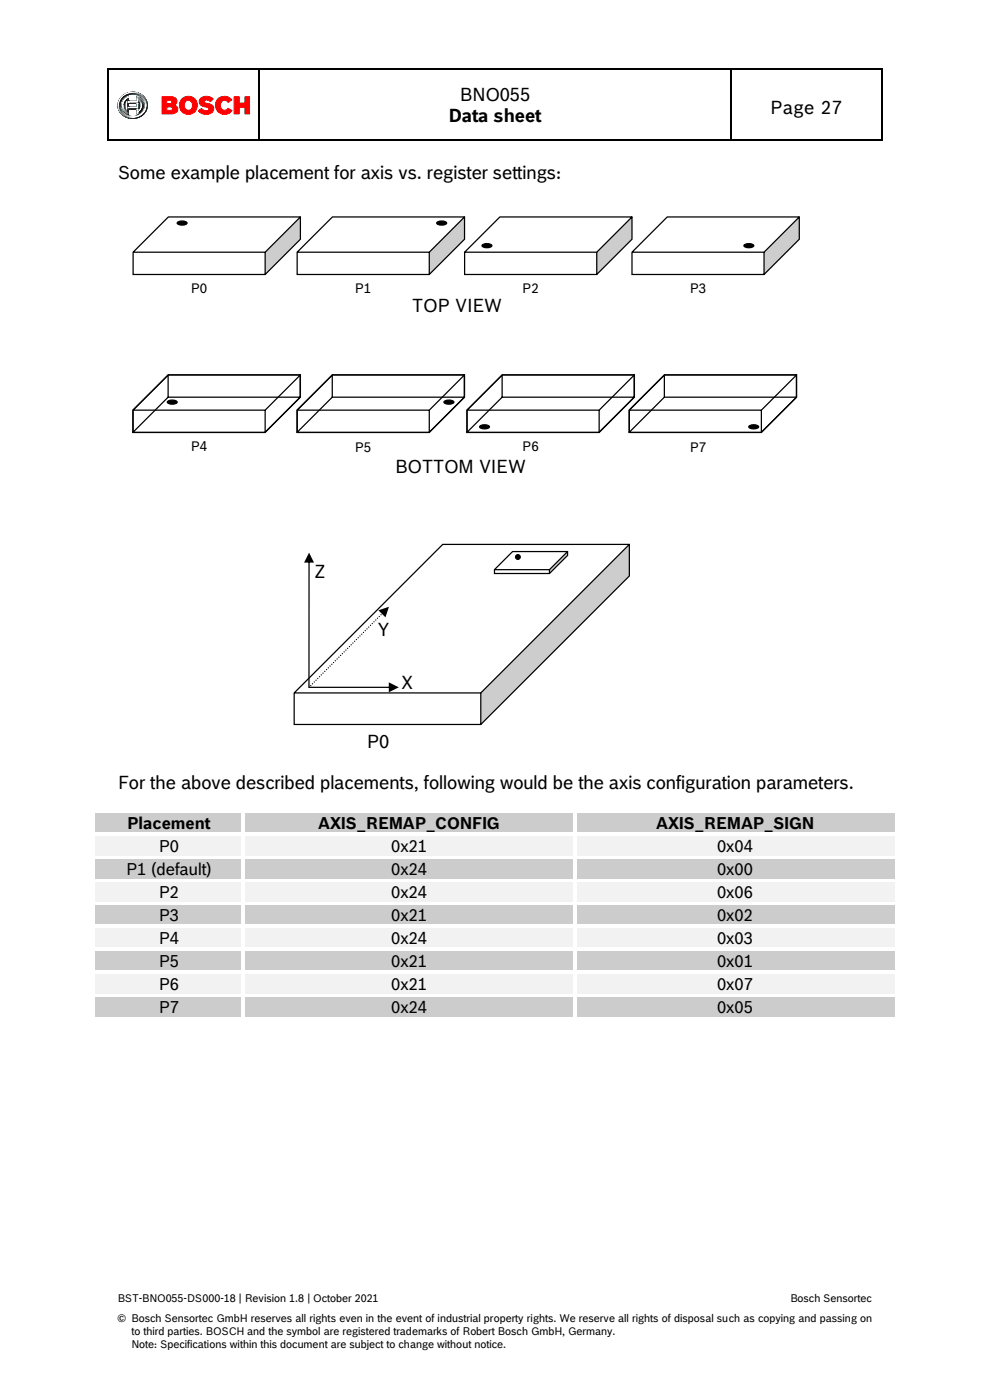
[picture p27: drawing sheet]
<svg xmlns="http://www.w3.org/2000/svg" width="210mm" height="297mm" viewBox="0 0 210 297" stroke-linecap="round" stroke-linejoin="round" font-family="sans-serif">
<defs><g id="words">
<g font-size="3.9">
<text x="97.6" y="21.3">BNO055</text>
<text x="95.2" y="25.8">Data sheet</text>
<text x="163.4" y="24.1">Page 27</text>
<text x="25" y="37.9">Some example placement for axis vs. register settings:</text>
<text x="87.4" y="66.3">TOP VIEW</text>
<text x="83.8" y="100.3">BOTTOM VIEW</text>
<text x="66.6" y="122.6">Z</text>
<text x="80" y="134.9">Y</text>
<text x="85.1" y="146.2">X</text>
<text x="77.8" y="158.6">P0</text>
<text x="25" y="167.3">For the above described placements, following would be the axis configuration parameters.</text>
</g>
<g font-size="3.5">
<text x="27.1" y="175.9">Placement</text>
<text x="67.5" y="175.9">AXIS_REMAP_CONFIG</text>
<text x="139.2" y="175.9">AXIS_REMAP_SIGN</text>
<text x="26.8" y="185.7">P1 (default)</text>
<text x="33.7" y="180.8">P0</text>
<text x="83" y="180.8">0x21</text>
<text x="83" y="185.7">0x24</text>
<text x="152.1" y="180.8">0x04</text>
<text x="152.1" y="185.7">0x00</text>
<text x="33.7" y="190.6">P2</text>
<text x="83" y="190.6">0x24</text>
<text x="152.1" y="190.6">0x06</text>
<text x="33.7" y="195.4">P3</text>
<text x="83" y="195.4">0x21</text>
<text x="152.1" y="195.4">0x02</text>
<text x="33.7" y="200.3">P4</text>
<text x="83" y="200.3">0x24</text>
<text x="152.1" y="200.3">0x03</text>
<text x="33.7" y="205.1">P5</text>
<text x="33.7" y="210">P6</text>
<text x="83" y="205.1">0x21</text>
<text x="83" y="210">0x21</text>
<text x="152.1" y="205.1">0x01</text>
<text x="152.1" y="210">0x07</text>
<text x="33.7" y="215">P7</text>
<text x="83" y="215">0x24</text>
<text x="152.1" y="215">0x05</text>
</g>
<g font-size="2.8">
<text x="40.5" y="62.1">P0</text>
<text x="75.3" y="62.2">P1</text>
<text x="110.8" y="62.1">P2</text>
<text x="146.4" y="62.2">P3</text>
<text x="40.5" y="95.7">P4</text>
<text x="75.3" y="95.9">P5</text>
<text x="110.8" y="95.7">P6</text>
<text x="146.4" y="95.9">P7</text>
</g>
<g font-size="2.3">
<text x="25" y="276.3">BST-BNO055-DS000-18 | Revision 1.8 | October 2021</text>
<text x="25" y="280.4">© Bosch Sensortec GmbH reserves all rights even in the event of industrial property rights. We reserve all rights of disposal such as copying and passing on</text>
<text x="167.7" y="276.3">Bosch Sensortec</text>
<text x="27.9" y="283.3">to third parties. BOSCH and the symbol are registered trademarks of Robert Bosch GmbH, Germany.</text>
<text x="27.9" y="286.1">Note: Specifications within this document are subject to change without notice.</text>
</g>
</g></defs>
<g fill="#000">
<path d="M22.9 14.5h.2v.2h-.2z" fill-rule="evenodd"/>
<path d="M22.9 14.5h.2v.2h-.2z" fill-rule="evenodd"/>
<path d="M54.9 14.5h.2v.2h-.2z" fill-rule="evenodd"/>
<path d="M154.9 14.5h.3v.2h-.3z" fill-rule="evenodd"/>
<path d="M186.9 14.5h.3v.2h-.3z" fill-rule="evenodd"/>
<path d="M186.9 14.5h.3v.2h-.3z" fill-rule="evenodd"/>
<path d="M22.9 29.6h.2v.2h-.2z" fill-rule="evenodd"/>
<path d="M22.9 29.6h.2v.2h-.2z" fill-rule="evenodd"/>
<path d="M54.9 29.6h.2v.2h-.2z" fill-rule="evenodd"/>
<path d="M154.9 29.6h.3v.2h-.3z" fill-rule="evenodd"/>
<path d="M186.9 29.6h.3v.2h-.3z" fill-rule="evenodd"/>
<path d="M186.9 29.6h.3v.2h-.3z" fill-rule="evenodd"/>
</g>
<path d="M23 14.7v14.9M23.1 14.6h31.8M55 14.7v14.9M55.1 14.6h99.8M155 14.7v14.9M155.2 14.6h31.7M187.1 14.7v14.9M23.1 29.7h31.8M55.1 29.7h99.8M155.2 29.7h31.7" fill="none" stroke="#000" stroke-width=".25"/>
<g fill="#000" stroke="#000" stroke-width=".21">
<path d="M26.1 20.8l.1-.1z" fill-rule="evenodd"/>
<path d="M26.2 20.7l.1-.1z" fill-rule="evenodd"/>
<path d="M26.2 20.7l.1-.1z" fill-rule="evenodd"/>
<path d="M26.3 20.6h.1z" fill-rule="evenodd"/>
<path d="M26.3 20.6l.1-.1z" fill-rule="evenodd"/>
<path d="M26.5 21.6v.1z" fill-rule="evenodd"/>
<path d="M26.6 21.5v.2z" fill-rule="evenodd"/>
<path d="M26.8 21.2l-.2 .4z" fill-rule="evenodd"/>
<path d="M27.2 21.9v.8h1.8v-.8zM27.2 21.9h1.9v.9h-1.9zM26.7 21.4a1.48 1.48 0 0 0 0 1.9zM29.5 21.4v1.9a1.6 1.6 0 0 0 0-1.9zM26.8 21.2v2.3a1.62 1.62 0 0 1 0-2.3zM29.5 21.2a1.63 1.63 0 0 1 0 2.3zM26.6 20.9a1.81 1.81 0 0 0 .6 3.2v-.9h1.9v.9a1.82 1.82 0 0 0 1.3-1.6 1.82 1.82 0 0 0-.9-1.7l-.4-.1v.9h-1.9v-1zM26.5 20.9l.7-.4v1h1.8l.1-1a1.89 1.89 0 0 1 1.3 1.9 1.89 1.89 0 0 1-1.3 1.7l-.1-.9h-1.8v.9a1.85 1.85 0 0 1-.7-3.2zM26.3 20.7a2.39 2.39 0 0 0-.5 2.9 2.39 2.39 0 0 0 2.7 1.1 2.38 2.38 0 0 0 2.3-2.6 2.38 2.38 0 0 0-2.6-2.1l-1.1 .1zM26 20.9a2.76 2.76 0 0 1 3.1-.9 2.76 2.76 0 0 1 1.8 2.7 2.75 2.75 0 0 1-3 2.1 2.75 2.75 0 0 1-2.5-2.8zM25.9 20.6a2.74 2.74 0 0 0-.3 3.2 2.74 2.74 0 0 0 2.9 1.3 2.73 2.73 0 0 0 2.7-2.9 2.73 2.73 0 0 0-3-2.6l-1.5 .4zM25.8 20.5a3.1 3.1 0 0 1 3.6-.7 3.1 3.1 0 0 1 1.8 3.2 3.2 3.2 0 0 1-3.4 2.1 3.2 3.2 0 0 1-2.8-2.7l.2-1z" fill-rule="evenodd"/>
<path d="M29.2 24.1h.2z" fill-rule="evenodd"/>
<path d="M29.5 21.2v2.3z" fill-rule="evenodd"/>
<path d="M29.3 24.1l.4-.3z" fill-rule="evenodd"/>
<path d="M29.7 23.8h.1z" fill-rule="evenodd"/>
<path d="M29.7 23.8l.1-.1z" fill-rule="evenodd"/>
<path d="M30.1 24.4h.1z" fill-rule="evenodd"/>
<path d="M30.2 24.4l.1-.1z" fill-rule="evenodd"/>
<path d="M30.3 24.3h.1z" fill-rule="evenodd"/>
<path d="M30.3 24.3h.1z" fill-rule="evenodd"/>
<path d="M30.3 24.3l.1-.1z" fill-rule="evenodd"/>
<path d="M30.4 24.2h.1z" fill-rule="evenodd"/>
</g>
<g fill="#fff" stroke="#fff" stroke-width=".21">
<path d="M35.3 22.7v.7h.8a.41 .41 0 0 0 .6-.4 .41 .41 0 0 0-.6-.3zM35.3 21.3v.7h.8a.37 .37 0 0 0 .4-.4 .37 .37 0 0 0-.4-.3zM34.4 20.5h1.5a1.12 1.12 0 0 1 1.2 .2 1.12 1.12 0 0 1 .3 1.2l-.4 .4a.94 .94 0 0 1 .7 1.1 .94 .94 0 0 1-1.1 .7h-2.2z" fill-rule="evenodd"/>
<path d="M39.4 21.4a1.02 1.02 0 0 0-.2 1.5 1.02 1.02 0 0 0 1.4 .2 1.03 1.03 0 0 0 .2-1.3 1.03 1.03 0 0 0-1.4-.4zM38.1 22.3a1.89 1.89 0 0 1 3.7 0 1.89 1.89 0 0 1-3.7 0z" fill-rule="evenodd"/>
<path d="M42.6 20.8a2.07 2.07 0 0 1 2.6 .2l-.2 .2a.44 .44 0 0 1-.4 .3 .44 .44 0 0 1-.4-.2 .52 .52 0 0 0-.6-.1 .52 .52 0 0 0-.3 .5l.2 .1a2.8 2.8 0 0 1 1.8 .9 1.35 1.35 0 0 1-1.8 1.5l-.5-.1a.92 .92 0 0 1-.8-.6l.1-.1a.41 .41 0 0 1 .4-.3 .41 .41 0 0 1 .4 .2 .69 .69 0 0 0 .7 .3 .69 .69 0 0 0 .5-.6l-.9-.3a1.07 1.07 0 0 1-1-.7 1.07 1.07 0 0 1 .2-1.2z" fill-rule="evenodd"/>
<path d="M46.3 21a1.96 1.96 0 0 1 2.9 .2l-.3 .2a.51 .51 0 0 1-.9-.1 1.01 1.01 0 0 0-1.3 1.2 1.01 1.01 0 0 0 1.6 .6l.1-.1 .8 .5a1.93 1.93 0 0 1-2.8 .3 1.93 1.93 0 0 1-.1-2.8z" fill-rule="evenodd"/>
<path d="M49.7 20.5h1v1.4h1.3v-1.4h1v3.6h-1v-1.4h-1.3v1.4h-1z" fill-rule="evenodd"/>
<path d="M27.2 21.9v.9h1.9v-.9zM26.8 21.3a1.58 1.58 0 0 0 0 2.1zM29.5 21.2v2.2l.1-.1a1.63 1.63 0 0 0-.1-2.1zM26.6 20.9l.5-.3 .1 .9h1.9v-.9a1.83 1.83 0 0 1 1.3 1.8 1.83 1.83 0 0 1-1.3 1.7v-.9h-1.9v.9a1.82 1.82 0 0 1-.6-3.2zM26.2 20.6a2.4 2.4 0 0 0-.5 2.8 2.4 2.4 0 0 0 2.5 1.4 2.45 2.45 0 0 0 2.6-2.7 2.45 2.45 0 0 0-3-2.2l-.7 .2zM25.8 20.5a3 3 0 0 1 3.6-.7 3 3 0 0 1 1.7 3.2 3.1 3.1 0 0 1-3.3 2.1 3.1 3.1 0 0 1-2.7-2.7l.2-1z" fill-rule="evenodd"/>
<path d="M25.9 20.6l1.2-.8 1.1-.2a3.1 3.1 0 0 0-3 2.5v.3a2.03 2.03 0 0 1 .7-1.8z" fill-rule="evenodd"/>
<path d="M28.1 19.6l.1 .1z" fill-rule="evenodd"/>
<path d="M25.1 22.3l.1 .1z" fill-rule="evenodd"/>
<path d="M28.1 24.8l.1 .1z" fill-rule="evenodd"/>
<path d="M28.2 24.8a2.72 2.72 0 0 0 2.8-2.4 2.57 2.57 0 0 1-2.8 2.4z" fill-rule="evenodd"/>
<path d="M30.9 22.3l.1 .1z" fill-rule="evenodd"/>
<path d="M26.9 21v2.7l-.1-2.1z" fill-rule="evenodd"/>
<path d="M30 22.4l-.1 .7-.5 .6 .4-.6z" fill-rule="evenodd"/>
<path d="M30 22.3v.1z" fill-rule="evenodd"/>
<path d="M27.3 22.8h1.8l.1-.8-.1 .9z" fill-rule="evenodd"/>
<path d="M27.3 22.8h.1z" fill-rule="evenodd"/>
<path d="M26.6 20.9l.5-.2a1.84 1.84 0 0 0-1.1 1.7l.1-.8z" fill-rule="evenodd"/>
<path d="M27.3 21.6h1.8v-1l.2 .1h-.1l-.1 .9z" fill-rule="evenodd"/>
<path d="M26 22.3v.1z" fill-rule="evenodd"/>
<path d="M27.3 21.6h.1z" fill-rule="evenodd"/>
<path d="M29.2 20.6l.1 .1z" fill-rule="evenodd"/>
<path d="M29.1 23.9l.1 .1z" fill-rule="evenodd"/>
<path d="M27 20.7l.2-.1z" fill-rule="evenodd"/>
<path d="M29.1 23.3l.1 .6z" fill-rule="evenodd"/>
<path d="M29.1 23.2l.1 .1z" fill-rule="evenodd"/>
</g>
<g fill="#585858" stroke="#585858" stroke-width=".21">
<path d="M25.8 20.5a2.78 2.78 0 0 1 2.4-.9 3.1 3.1 0 0 0-3.2 2.8l.2-1z" fill-rule="evenodd"/>
<path d="M28.1 19.6h.1z" fill-rule="evenodd"/>
<path d="M25 22.3l.1 .1z" fill-rule="evenodd"/>
<path d="M28.1 24.7l.1 .1z" fill-rule="evenodd"/>
<path d="M28.2 24.7a2.69 2.69 0 0 0 2.7-2.3 2.48 2.48 0 0 1-2.7 2.3z" fill-rule="evenodd"/>
<path d="M30.8 22.3l.1 .1z" fill-rule="evenodd"/>
<path d="M26.8 21.2v2.3l-.1-2.1z" fill-rule="evenodd"/>
<path d="M29.9 22.4v.4l-.4 .7z" fill-rule="evenodd"/>
<path d="M29.9 22.3l.1 .1z" fill-rule="evenodd"/>
<path d="M27.3 22.7h1.7l.1-.7v.8z" fill-rule="evenodd"/>
<path d="M27.3 22.7l.1 .1z" fill-rule="evenodd"/>
<path d="M29 22l.1 .1z" fill-rule="evenodd"/>
<path d="M26.5 20.9l.5-.4 .1 .1a1.72 1.72 0 0 0-1.1 1.4l-.1 .4 .2-.8z" fill-rule="evenodd"/>
<path d="M27.3 21.5h1.7l.1-.8v.9z" fill-rule="evenodd"/>
<path d="M29 23.3l.1 .7z" fill-rule="evenodd"/>
<path d="M29 23.9l.1 .1z" fill-rule="evenodd"/>
<path d="M25.9 22.3l.1 .1z" fill-rule="evenodd"/>
<path d="M27.1 20.5l.1 .2z" fill-rule="evenodd"/>
<path d="M29 20.7l.1 .1z" fill-rule="evenodd"/>
<path d="M27.3 21.5l.1 .1z" fill-rule="evenodd"/>
<path d="M29 23.2l.1 .1z" fill-rule="evenodd"/>
</g>
<g fill="#4b4b4b" stroke="#4b4b4b" stroke-width=".21">
<path d="M25.2 23.4h.2z" fill-rule="evenodd"/>
<path d="M29.3 19.8l.1 .1z" fill-rule="evenodd"/>
<path d="M29.4 19.8v.1z" fill-rule="evenodd"/>
<path d="M29.4 19.8v.1z" fill-rule="evenodd"/>
<path d="M25.2 23.3l.1 .1z" fill-rule="evenodd"/>
<path d="M25.2 23.4h.2z" fill-rule="evenodd"/>
<path d="M27.1 24.5l.1 .1z" fill-rule="evenodd"/>
<path d="M27.1 24.5l.1 .1z" fill-rule="evenodd"/>
<path d="M30.6 21.4l.1 .1z" fill-rule="evenodd"/>
<path d="M30.6 21.4l.1 .1z" fill-rule="evenodd"/>
<path d="M26 23.1l.1 .1z" fill-rule="evenodd"/>
<path d="M26 23.1l.1 .1z" fill-rule="evenodd"/>
<path d="M26 23l.1 .1z" fill-rule="evenodd"/>
<path d="M27.1 20.5l.1 .2z" fill-rule="evenodd"/>
<path d="M29.2 20.5l.1 .1z" fill-rule="evenodd"/>
</g>
<g fill="#494949" stroke="#494949" stroke-width=".21">
<path d="M25.3 23.4l.1 .1z" fill-rule="evenodd"/>
<path d="M29.4 19.8l.1 .1z" fill-rule="evenodd"/>
<path d="M27.3 22.7l.1 .1z" fill-rule="evenodd"/>
<path d="M26 23.1l.2 .1z" fill-rule="evenodd"/>
<path d="M29.2 20.5l.1 .1z" fill-rule="evenodd"/>
<path d="M27.3 21.5l.1 .1z" fill-rule="evenodd"/>
<path d="M29 23.2l.1 .1z" fill-rule="evenodd"/>
</g>
<g fill="#484848" stroke="#484848" stroke-width=".21">
<path d="M25.3 23.4l.1 .1z" fill-rule="evenodd"/>
<path d="M27 24.5l.1 .1z" fill-rule="evenodd"/>
<path d="M30.6 21.4h.1z" fill-rule="evenodd"/>
<path d="M29.8 21.9l.1 .1z" fill-rule="evenodd"/>
<path d="M26.1 23.2h.1z" fill-rule="evenodd"/>
<path d="M27.1 20.5l.1 .2z" fill-rule="evenodd"/>
<path d="M29.2 20.5l.1 .2z" fill-rule="evenodd"/>
</g>
<g fill="#474747" stroke="#474747" stroke-width=".21">
<path d="M25.3 23.5l.1 .1z" fill-rule="evenodd"/>
<path d="M29.5 19.8v.1z" fill-rule="evenodd"/>
<path d="M27.3 22.7l.1 .1z" fill-rule="evenodd"/>
<path d="M29 22l.1 .1z" fill-rule="evenodd"/>
<path d="M29 24l.2 .1z" fill-rule="evenodd"/>
<path d="M26.1 23.2h.1z" fill-rule="evenodd"/>
<path d="M29.3 20.5v.2z" fill-rule="evenodd"/>
<path d="M29.3 20.5v.2z" fill-rule="evenodd"/>
<path d="M27.3 21.5l.1 .1z" fill-rule="evenodd"/>
</g>
<g fill="#464646" stroke="#464646" stroke-width=".21">
<path d="M25.3 23.5l.1 .1z" fill-rule="evenodd"/>
<path d="M29.5 19.8l.1 .2z" fill-rule="evenodd"/>
<path d="M26.9 24.5l.1 .1z" fill-rule="evenodd"/>
<path d="M30.5 21.3h.1z" fill-rule="evenodd"/>
<path d="M26.1 23.2l.1 .1z" fill-rule="evenodd"/>
<path d="M29.3 20.5v.2z" fill-rule="evenodd"/>
</g>
<g fill="#454545" stroke="#454545" stroke-width=".21">
<path d="M25.4 23.6h.1z" fill-rule="evenodd"/>
<path d="M29.8 21.8l.1 .1z" fill-rule="evenodd"/>
<path d="M26.1 23.3h.1z" fill-rule="evenodd"/>
<path d="M27.2 20.5v.2z" fill-rule="evenodd"/>
<path d="M29.3 20.5v.2z" fill-rule="evenodd"/>
<path d="M29 23.2l.1 .1z" fill-rule="evenodd"/>
</g>
<g fill="#434343" stroke="#434343" stroke-width=".21">
<path d="M25.4 23.6l.1 .1z" fill-rule="evenodd"/>
<path d="M26.9 24.4v.1z" fill-rule="evenodd"/>
<path d="M30.5 21.2h.1z" fill-rule="evenodd"/>
<path d="M29 22h.1z" fill-rule="evenodd"/>
<path d="M26.1 23.3l.2 .1z" fill-rule="evenodd"/>
<path d="M27.2 20.5v.2z" fill-rule="evenodd"/>
<path d="M29.3 20.6l.1 .1z" fill-rule="evenodd"/>
</g>
<g fill="#424242" stroke="#424242" stroke-width=".21">
<path d="M25.4 23.7h.1z" fill-rule="evenodd"/>
<path d="M29.6 19.9l.1 .1z" fill-rule="evenodd"/>
<path d="M29.8 21.8h.1z" fill-rule="evenodd"/>
<path d="M27.3 22.7l.1 .1z" fill-rule="evenodd"/>
<path d="M26.2 23.3l.1 .1z" fill-rule="evenodd"/>
<path d="M29.3 20.6l.1 .1z" fill-rule="evenodd"/>
<path d="M27.3 21.5l.1 .1z" fill-rule="evenodd"/>
</g>
<g fill="#414141" stroke="#414141" stroke-width=".21">
<path d="M25.4 23.7l.2 .1z" fill-rule="evenodd"/>
<path d="M29.7 19.9l.1 .1z" fill-rule="evenodd"/>
<path d="M26.8 24.4v.1z" fill-rule="evenodd"/>
<path d="M30.4 21.1l.1 .1z" fill-rule="evenodd"/>
<path d="M29 24l.2 .1z" fill-rule="evenodd"/>
<path d="M26.2 23.4h.1z" fill-rule="evenodd"/>
<path d="M29.4 20.6v.1z" fill-rule="evenodd"/>
<path d="M29.4 20.6v.1z" fill-rule="evenodd"/>
<path d="M29.4 20.6v.1z" fill-rule="evenodd"/>
<path d="M29 23.2l.1 .1z" fill-rule="evenodd"/>
</g>
<g fill="#404040" stroke="#404040" stroke-width=".21">
<path d="M25.5 23.8h.1z" fill-rule="evenodd"/>
<path d="M29 22h.1z" fill-rule="evenodd"/>
<path d="M26.2 23.4l.1 .1z" fill-rule="evenodd"/>
<path d="M27.2 20.6v.1z" fill-rule="evenodd"/>
</g>
<g fill="#3e3e3e" stroke="#3e3e3e" stroke-width=".21">
<path d="M25.5 23.8l.1 .1z" fill-rule="evenodd"/>
<path d="M26.7 24.3v.1z" fill-rule="evenodd"/>
<path d="M30.4 21l.1 .1z" fill-rule="evenodd"/>
<path d="M29 24.1h.2z" fill-rule="evenodd"/>
<path d="M26.2 23.4l.2 .1z" fill-rule="evenodd"/>
<path d="M29.4 20.6l.1 .2z" fill-rule="evenodd"/>
<path d="M29 23.2l.1 .1z" fill-rule="evenodd"/>
</g>
<g fill="#3d3d3d" stroke="#3d3d3d" stroke-width=".21">
<path d="M25.5 23.9h.1z" fill-rule="evenodd"/>
<path d="M29.8 20l.1 .1z" fill-rule="evenodd"/>
<path d="M25.5 23.9h.1z" fill-rule="evenodd"/>
<path d="M29.7 21.7h.1z" fill-rule="evenodd"/>
<path d="M27.3 22.7l.1 .1z" fill-rule="evenodd"/>
<path d="M26.3 23.5h.1z" fill-rule="evenodd"/>
<path d="M26.3 23.5h.1z" fill-rule="evenodd"/>
<path d="M27.2 20.6v.1z" fill-rule="evenodd"/>
<path d="M27.3 21.5l.1 .1z" fill-rule="evenodd"/>
</g>
<g fill="#0a0a0a" stroke="#0a0a0a" stroke-width=".21">
<path d="M27.2 24.9l.1 .1z" fill-rule="evenodd"/>
<path d="M31.2 22.1v.1z" fill-rule="evenodd"/>
<path d="M29.1 20.1h.1z" fill-rule="evenodd"/>
<path d="M29.2 20.1l.1 .1z" fill-rule="evenodd"/>
<path d="M25.6 23.2l.1 .1z" fill-rule="evenodd"/>
<path d="M25.6 23.2h.1z" fill-rule="evenodd"/>
<path d="M25.6 23.2l.1 .1z" fill-rule="evenodd"/>
<path d="M29.2 20.1l.1 .1z" fill-rule="evenodd"/>
<path d="M26.5 22.9v.1z" fill-rule="evenodd"/>
<path d="M26.5 22.9v.1z" fill-rule="evenodd"/>
<path d="M26.4 22.9l.1 .1z" fill-rule="evenodd"/>
<path d="M27 24.1h.1l.1-.1v.1z" fill-rule="evenodd"/>
<path d="M27 24l.2 .1z" fill-rule="evenodd"/>
<path d="M27 24l.2 .1z" fill-rule="evenodd"/>
<path d="M27.2 20.7v.1z" fill-rule="evenodd"/>
</g>
<g fill="#090909" stroke="#090909" stroke-width=".21">
<path d="M27.3 25h.1z" fill-rule="evenodd"/>
<path d="M28.9 20l.1 .1z" fill-rule="evenodd"/>
<path d="M29 20l.1 .1z" fill-rule="evenodd"/>
<path d="M25.6 23.1v.1z" fill-rule="evenodd"/>
<path d="M26.4 22.8l.1 .1z" fill-rule="evenodd"/>
<path d="M26.4 22.8h.1z" fill-rule="evenodd"/>
<path d="M29.2 24.1h.1z" fill-rule="evenodd"/>
<path d="M26.9 24l.3 .1z" fill-rule="evenodd"/>
<path d="M27 24l.2 .1z" fill-rule="evenodd"/>
<path d="M27 24l.1 .1 .1-.1v.1z" fill-rule="evenodd"/>
<path d="M29 23.2l.1 .1z" fill-rule="evenodd"/>
</g>
<g fill="#080808" stroke="#080808" stroke-width=".21">
<path d="M27.5 25l.1 .1z" fill-rule="evenodd"/>
<path d="M27.6 25v.1z" fill-rule="evenodd"/>
<path d="M31.2 22.1v.1z" fill-rule="evenodd"/>
<path d="M28.7 20h.1z" fill-rule="evenodd"/>
<path d="M28.8 20l.1 .1z" fill-rule="evenodd"/>
<path d="M25.5 22.9l.1 .1z" fill-rule="evenodd"/>
<path d="M26.4 22.7l.1 .1z" fill-rule="evenodd"/>
<path d="M27 24.1l.2-.1-.1 .2z" fill-rule="evenodd"/>
<path d="M26.9 24.1l.3-.1-.1 .2z" fill-rule="evenodd"/>
<path d="M26.9 24.1l.3-.1-.1 .2z" fill-rule="evenodd"/>
<path d="M26.9 24.1h.3z" fill-rule="evenodd"/>
<path d="M30.3 22.2l.1 .1z" fill-rule="evenodd"/>
</g>
<g fill="#070707" stroke="#070707" stroke-width=".21">
<path d="M27.7 25l.1 .1z" fill-rule="evenodd"/>
<path d="M27.7 25.1h.1z" fill-rule="evenodd"/>
<path d="M27.8 25.1h.1z" fill-rule="evenodd"/>
<path d="M28.4 19.9h.1z" fill-rule="evenodd"/>
<path d="M28.5 19.9l.1 .1z" fill-rule="evenodd"/>
<path d="M28.6 20h.1z" fill-rule="evenodd"/>
<path d="M25.4 22.7l.1 .1z" fill-rule="evenodd"/>
<path d="M25.5 22.7v.1z" fill-rule="evenodd"/>
<path d="M26.4 22.6v.1z" fill-rule="evenodd"/>
<path d="M26.4 22.5v.1z" fill-rule="evenodd"/>
<path d="M26.4 22.5v.1z" fill-rule="evenodd"/>
<path d="M27 24.1h.1l.1-.1-.1 .2z" fill-rule="evenodd"/>
<path d="M27 24.1l.2-.1-.1 .2z" fill-rule="evenodd"/>
<path d="M27 24.1l.2-.1-.1 .2z" fill-rule="evenodd"/>
</g>
<g fill="#060606" stroke="#060606" stroke-width=".21">
<path d="M27.9 25.1h.1z" fill-rule="evenodd"/>
<path d="M28 25.1h.1z" fill-rule="evenodd"/>
<path d="M28.2 19.9h.1z" fill-rule="evenodd"/>
<path d="M28.3 19.9l.1 .1z" fill-rule="evenodd"/>
<path d="M25.4 22.5l.1 .1z" fill-rule="evenodd"/>
<path d="M26.4 22.4v.1z" fill-rule="evenodd"/>
<path d="M29.2 24.1h.1z" fill-rule="evenodd"/>
<path d="M27 24.1h.2v-.2v.2z" fill-rule="evenodd"/>
<path d="M27 24.1h.2v-.2v.2z" fill-rule="evenodd"/>
<path d="M27 24.1h.2v-.2v.2z" fill-rule="evenodd"/>
<path d="M30.3 22.3l.1 .1z" fill-rule="evenodd"/>
</g>
<g fill="#050505" stroke="#050505" stroke-width=".21">
<path d="M28.1 25.1h.1z" fill-rule="evenodd"/>
<path d="M31.2 22.4v.1z" fill-rule="evenodd"/>
<path d="M31.2 22.5v.1z" fill-rule="evenodd"/>
<path d="M28.4 25.1h.1z" fill-rule="evenodd"/>
<path d="M28.3 25.1h.1z" fill-rule="evenodd"/>
<path d="M28.2 25.1h.1z" fill-rule="evenodd"/>
<path d="M28.1 25.1h.1z" fill-rule="evenodd"/>
<path d="M28.1 19.9l.1 .1z" fill-rule="evenodd"/>
<path d="M27.9 19.9l.1 .1z" fill-rule="evenodd"/>
<path d="M28 19.9l.1 .1z" fill-rule="evenodd"/>
<path d="M28.1 19.9l.1 .1z" fill-rule="evenodd"/>
<path d="M25.4 22.2l.1 .1z" fill-rule="evenodd"/>
<path d="M25.4 22.3l.1 .1z" fill-rule="evenodd"/>
<path d="M25.4 22.3l.1 .1z" fill-rule="evenodd"/>
<path d="M26.4 22.2v.2z" fill-rule="evenodd"/>
<path d="M26.4 22.3v.1z" fill-rule="evenodd"/>
<path d="M26.4 22.3v.1z" fill-rule="evenodd"/>
<path d="M27.2 21.9h1.9v.1l-1.9-.1 .1 .8h-.1z" fill-rule="evenodd"/>
<path d="M27.2 23.2h1.9v.1l-.1-.1h-1.8v.8z" fill-rule="evenodd"/>
<path d="M27.2 20.7v.8l.2 .1-.2-.1z" fill-rule="evenodd"/>
<path d="M27.2 23.9v.2h-.2h.2z" fill-rule="evenodd"/>
<path d="M27 24.1h.2v-.2v.2z" fill-rule="evenodd"/>
</g>
<g fill="#575757" stroke="#575757" stroke-width=".21">
<path d="M28.2 19.6h.1z" fill-rule="evenodd"/>
<path d="M28.2 19.6h.1z" fill-rule="evenodd"/>
<path d="M25 22.4l.1 .1z" fill-rule="evenodd"/>
<path d="M25 22.4l.1 .1z" fill-rule="evenodd"/>
<path d="M28 24.7l.1 .1z" fill-rule="evenodd"/>
<path d="M30.8 22.2l.1 .1z" fill-rule="evenodd"/>
<path d="M25.9 22.4l.1 .1z" fill-rule="evenodd"/>
<path d="M25.9 22.4h.1z" fill-rule="evenodd"/>
<path d="M29.1 20.7v.1z" fill-rule="evenodd"/>
</g>
<g fill="#565656" stroke="#565656" stroke-width=".21">
<path d="M28.3 19.6l.1 .1z" fill-rule="evenodd"/>
<path d="M28.4 19.6l.1 .1z" fill-rule="evenodd"/>
<path d="M25 22.5l.1 .1z" fill-rule="evenodd"/>
<path d="M25 22.5l.1 .1z" fill-rule="evenodd"/>
<path d="M27.9 24.7l.1 .1z" fill-rule="evenodd"/>
<path d="M30.8 22.2h.1z" fill-rule="evenodd"/>
<path d="M27.3 22.7l.1 .1z" fill-rule="evenodd"/>
<path d="M25.9 22.4l.1 .1z" fill-rule="evenodd"/>
<path d="M25.9 22.4l.1 .1z" fill-rule="evenodd"/>
<path d="M29.1 20.6v.1z" fill-rule="evenodd"/>
<path d="M29.1 20.6v.1z" fill-rule="evenodd"/>
<path d="M27.3 21.5l.1 .1z" fill-rule="evenodd"/>
</g>
<g fill="#555" stroke="#555" stroke-width=".21">
<path d="M29.1 20.6v.1z"/>
<path d="M28.4 19.6l.1 .1z" fill-rule="evenodd"/>
<path d="M25 22.6l.1 .1z" fill-rule="evenodd"/>
<path d="M29.9 22.3h.1z" fill-rule="evenodd"/>
<path d="M29 22l.1 .1z" fill-rule="evenodd"/>
<path d="M29 24l.1 .1z" fill-rule="evenodd"/>
<path d="M25.9 22.5l.1 .1z" fill-rule="evenodd"/>
<path d="M27.1 20.5l.1 .2z" fill-rule="evenodd"/>
</g>
<g fill="#545454" stroke="#545454" stroke-width=".21">
<path d="M28.5 19.6l.1 .1z" fill-rule="evenodd"/>
<path d="M28.5 19.6l.1 .1z" fill-rule="evenodd"/>
<path d="M25 22.6l.1 .1z" fill-rule="evenodd"/>
<path d="M25 22.7l.2 .1z" fill-rule="evenodd"/>
<path d="M27.8 24.7l.1 .1z" fill-rule="evenodd"/>
<path d="M30.8 22.1l.1 .1z" fill-rule="evenodd"/>
<path d="M25.9 22.5l.1 .1z" fill-rule="evenodd"/>
<path d="M25.9 22.5l.1 .1z" fill-rule="evenodd"/>
<path d="M29.1 20.6v.1z" fill-rule="evenodd"/>
<path d="M29 23.2l.1 .1z" fill-rule="evenodd"/>
</g>
<g fill="#535353" stroke="#535353" stroke-width=".21">
<path d="M28.6 19.6l.1 .1z" fill-rule="evenodd"/>
<path d="M28.6 19.6l.1 .1z" fill-rule="evenodd"/>
<path d="M25 22.7l.2 .1z" fill-rule="evenodd"/>
<path d="M25.1 22.8h.1z" fill-rule="evenodd"/>
<path d="M27.7 24.7l.1 .1z" fill-rule="evenodd"/>
<path d="M30.8 22l.1 .1z" fill-rule="evenodd"/>
<path d="M29.9 22.2l.1 .1z" fill-rule="evenodd"/>
<path d="M27.3 22.7l.1 .1z" fill-rule="evenodd"/>
<path d="M25.9 22.6l.1 .1z" fill-rule="evenodd"/>
<path d="M25.9 22.6l.1 .1z" fill-rule="evenodd"/>
<path d="M27.1 20.5l.1 .2z" fill-rule="evenodd"/>
<path d="M29.1 20.6h.1z" fill-rule="evenodd"/>
<path d="M29.1 20.6h.1z" fill-rule="evenodd"/>
<path d="M27.3 21.5l.1 .1z" fill-rule="evenodd"/>
</g>
<g fill="#525252" stroke="#525252" stroke-width=".21">
<path d="M28.7 19.6l.1 .1z" fill-rule="evenodd"/>
<path d="M25.1 22.8l.1 .1z" fill-rule="evenodd"/>
<path d="M27.6 24.7l.1 .1z" fill-rule="evenodd"/>
<path d="M30.7 21.9l.2 .1z" fill-rule="evenodd"/>
<path d="M29 24l.1 .1z" fill-rule="evenodd"/>
<path d="M25.9 22.6l.1 .1z" fill-rule="evenodd"/>
<path d="M29.1 20.6h.1z" fill-rule="evenodd"/>
</g>
<g fill="#515151" stroke="#515151" stroke-width=".21">
<path d="M28.8 19.6v.1z" fill-rule="evenodd"/>
<path d="M28.8 19.6v.1z" fill-rule="evenodd"/>
<path d="M28.8 19.6l.1 .1z" fill-rule="evenodd"/>
<path d="M25.1 22.9h.1z" fill-rule="evenodd"/>
<path d="M25.1 22.9l.1 .1z" fill-rule="evenodd"/>
<path d="M25.1 22.9h.1z" fill-rule="evenodd"/>
<path d="M27.6 24.7v.1z" fill-rule="evenodd"/>
<path d="M30.7 21.8l.1 .1z" fill-rule="evenodd"/>
<path d="M27.3 22.7l.1 .1z" fill-rule="evenodd"/>
<path d="M29 22l.1 .1z" fill-rule="evenodd"/>
<path d="M25.9 22.7l.1 .1z" fill-rule="evenodd"/>
<path d="M25.9 22.7h.1z" fill-rule="evenodd"/>
<path d="M25.9 22.7h.1z" fill-rule="evenodd"/>
<path d="M29.1 20.6h.1z" fill-rule="evenodd"/>
<path d="M27.3 21.5l.1 .1z" fill-rule="evenodd"/>
</g>
<g fill="#505050" stroke="#505050" stroke-width=".21">
<path d="M28.9 19.6v.1z" fill-rule="evenodd"/>
<path d="M25.1 22.9l.1 .1z" fill-rule="evenodd"/>
<path d="M29.9 22.1l.1 .1z" fill-rule="evenodd"/>
<path d="M25.9 22.7l.1 .1z" fill-rule="evenodd"/>
<path d="M27.1 20.5l.1 .2z" fill-rule="evenodd"/>
<path d="M29.1 20.6h.1z" fill-rule="evenodd"/>
<path d="M29.1 20.6h.1z" fill-rule="evenodd"/>
<path d="M29 23.2l.1 .1z" fill-rule="evenodd"/>
</g>
<g fill="#4f4f4f" stroke="#4f4f4f" stroke-width=".21">
<path d="M28.9 19.6l.1 .1z" fill-rule="evenodd"/>
<path d="M29 19.7l.1 .1z" fill-rule="evenodd"/>
<path d="M25.1 23l.1 .1z" fill-rule="evenodd"/>
<path d="M25.1 23l.1 .1z" fill-rule="evenodd"/>
<path d="M30.7 21.7l.1 .1z" fill-rule="evenodd"/>
<path d="M29 24l.1 .1z" fill-rule="evenodd"/>
<path d="M25.9 22.8l.2 .1z" fill-rule="evenodd"/>
<path d="M25.9 22.8l.1 .1z" fill-rule="evenodd"/>
<path d="M29.1 20.6h.2z" fill-rule="evenodd"/>
</g>
<g fill="#4e4e4e" stroke="#4e4e4e" stroke-width=".21">
<path d="M29 19.7l.1 .1z" fill-rule="evenodd"/>
<path d="M29.1 19.7l.1 .1z" fill-rule="evenodd"/>
<path d="M25.1 23.1l.2 .1z" fill-rule="evenodd"/>
<path d="M25.2 23.1l.1 .1z" fill-rule="evenodd"/>
<path d="M27.4 24.6v.1z" fill-rule="evenodd"/>
<path d="M30.7 21.7h.1z" fill-rule="evenodd"/>
<path d="M27.3 22.7l.1 .1z" fill-rule="evenodd"/>
<path d="M29 22l.1 .1z" fill-rule="evenodd"/>
<path d="M26 22.9l.1 .1z" fill-rule="evenodd"/>
<path d="M26 22.9h.1z" fill-rule="evenodd"/>
<path d="M29.1 20.6h.2z" fill-rule="evenodd"/>
<path d="M27.3 21.5l.1 .1z" fill-rule="evenodd"/>
</g>
<g fill="#4d4d4d" stroke="#4d4d4d" stroke-width=".21">
<path d="M29.1 19.7l.1 .1z" fill-rule="evenodd"/>
<path d="M25.2 23.2h.1z" fill-rule="evenodd"/>
<path d="M27.3 24.6l.1 .1z" fill-rule="evenodd"/>
<path d="M30.7 21.6l.1 .1z" fill-rule="evenodd"/>
<path d="M29.8 22l.2 .1z" fill-rule="evenodd"/>
<path d="M29 24l.1 .1z" fill-rule="evenodd"/>
<path d="M26 22.9l.1 .1z" fill-rule="evenodd"/>
<path d="M27.1 20.5l.1 .2z" fill-rule="evenodd"/>
<path d="M29.1 20.6h.2z" fill-rule="evenodd"/>
<path d="M29.1 20.5l.2 .1z" fill-rule="evenodd"/>
<path d="M29 23.2l.1 .1z" fill-rule="evenodd"/>
</g>
<g fill="#4c4c4c" stroke="#4c4c4c" stroke-width=".21">
<path d="M29.2 19.7l.1 .1z" fill-rule="evenodd"/>
<path d="M29.3 19.7v.1z" fill-rule="evenodd"/>
<path d="M25.2 23.2l.1 .1z" fill-rule="evenodd"/>
<path d="M25.2 23.3h.1z" fill-rule="evenodd"/>
<path d="M27.2 24.6l.1 .1z" fill-rule="evenodd"/>
<path d="M30.6 21.5l.1 .1z" fill-rule="evenodd"/>
<path d="M27.3 22.7l.1 .1z" fill-rule="evenodd"/>
<path d="M26 23l.1 .1z" fill-rule="evenodd"/>
<path d="M26 23h.1z" fill-rule="evenodd"/>
<path d="M29.2 20.5l.1 .1z" fill-rule="evenodd"/>
<path d="M27.3 21.5l.1 .1z" fill-rule="evenodd"/>
</g>
<g fill="#444" stroke="#444" stroke-width=".21">
<path d="M29.6 19.9v.1z" fill-rule="evenodd"/>
<path d="M27.3 22.7l.1 .1z" fill-rule="evenodd"/>
<path d="M29 24l.2 .1z" fill-rule="evenodd"/>
<path d="M29.3 20.6l.1 .1z" fill-rule="evenodd"/>
<path d="M29.3 20.6l.1 .1z" fill-rule="evenodd"/>
<path d="M27.3 21.5l.1 .1z" fill-rule="evenodd"/>
</g>
<g fill="#3f3f3f" stroke="#3f3f3f" stroke-width=".21">
<path d="M29.8 20v.1z" fill-rule="evenodd"/>
<path d="M29.7 21.7l.2 .1z" fill-rule="evenodd"/>
<path d="M27.3 22.7l.1 .1z" fill-rule="evenodd"/>
<path d="M29.4 20.6v.1z" fill-rule="evenodd"/>
<path d="M27.3 21.5l.1 .1z" fill-rule="evenodd"/>
</g>
<g fill="#3c3c3c" stroke="#3c3c3c" stroke-width=".21">
<path d="M29.9 20v.1z" fill-rule="evenodd"/>
<path d="M25.6 23.9h.1z" fill-rule="evenodd"/>
<path d="M26.6 24.3v.1z" fill-rule="evenodd"/>
<path d="M30.3 21h.1z" fill-rule="evenodd"/>
<path d="M29 21.9l.1 .1z" fill-rule="evenodd"/>
<path d="M29 24.1h.2z" fill-rule="evenodd"/>
<path d="M26.3 23.5h.1z" fill-rule="evenodd"/>
<path d="M29.5 20.6v.2z" fill-rule="evenodd"/>
</g>
<g fill="#3a3a3a" stroke="#3a3a3a" stroke-width=".21">
<path d="M29.9 20.1l.1 .1z" fill-rule="evenodd"/>
<path d="M25.6 24h.1z" fill-rule="evenodd"/>
<path d="M26.5 24.2l.1 .1z" fill-rule="evenodd"/>
<path d="M30.3 20.9h.1z" fill-rule="evenodd"/>
<path d="M29.7 21.6h.1z" fill-rule="evenodd"/>
<path d="M29.7 21.6h.1z" fill-rule="evenodd"/>
<path d="M27.3 22.7l.1 .1z" fill-rule="evenodd"/>
<path d="M26.3 23.6h.1z" fill-rule="evenodd"/>
<path d="M27.3 21.5l.1 .1z" fill-rule="evenodd"/>
<path d="M29 23.2l.1 .1z" fill-rule="evenodd"/>
</g>
<g fill="#383838" stroke="#383838" stroke-width=".21">
<path d="M30 20.1l.1 .1z" fill-rule="evenodd"/>
<path d="M25.7 24l.1 .1z" fill-rule="evenodd"/>
<path d="M29.7 21.5l.1 .1z" fill-rule="evenodd"/>
<path d="M27.3 22.7l.1 .1z" fill-rule="evenodd"/>
<path d="M26.4 23.6h.1z" fill-rule="evenodd"/>
<path d="M27.2 20.6v.1z" fill-rule="evenodd"/>
<path d="M27.3 21.5l.1 .1z" fill-rule="evenodd"/>
</g>
<g fill="#373737" stroke="#373737" stroke-width=".21">
<path d="M30.1 20.2v.1z" fill-rule="evenodd"/>
<path d="M25.7 24.1h.1z" fill-rule="evenodd"/>
<path d="M26.4 24.2l.1 .1z" fill-rule="evenodd"/>
<path d="M30.2 20.8l.1 .1z" fill-rule="evenodd"/>
<path d="M29.6 21.5h.1z" fill-rule="evenodd"/>
<path d="M26.4 23.6l.1 .1z" fill-rule="evenodd"/>
<path d="M29.5 20.7l.1 .1z" fill-rule="evenodd"/>
</g>
<g fill="#353535" stroke="#353535" stroke-width=".21">
<path d="M30.1 20.2l.1 .1z" fill-rule="evenodd"/>
<path d="M25.8 24.1l.1 .1z" fill-rule="evenodd"/>
<path d="M26.3 24.2h.2z" fill-rule="evenodd"/>
<path d="M30.1 20.8h.2z" fill-rule="evenodd"/>
<path d="M29.6 21.4l.1 .1z" fill-rule="evenodd"/>
<path d="M27.3 22.7l.1 .1z" fill-rule="evenodd"/>
<path d="M26.4 23.7h.2z" fill-rule="evenodd"/>
<path d="M27.2 20.6v.1z" fill-rule="evenodd"/>
<path d="M27.3 21.5l.1 .1z" fill-rule="evenodd"/>
</g>
<g fill="#333" stroke="#333" stroke-width=".21">
<path d="M30.2 20.3v.1z" fill-rule="evenodd"/>
<path d="M29.6 21.4l.1 .1z" fill-rule="evenodd"/>
<path d="M27.3 22.7l.1 .1z" fill-rule="evenodd"/>
<path d="M29.1 24l.1 .2z" fill-rule="evenodd"/>
<path d="M27.2 20.6v.1z" fill-rule="evenodd"/>
<path d="M29.6 20.8h.1z" fill-rule="evenodd"/>
<path d="M27.3 21.5l.1 .1z" fill-rule="evenodd"/>
</g>
<g fill="#323232" stroke="#323232" stroke-width=".21">
<path d="M30.2 20.4h.1z" fill-rule="evenodd"/>
<path d="M25.8 24.2l.2 .1z" fill-rule="evenodd"/>
<path d="M26.2 24.1h.2z" fill-rule="evenodd"/>
<path d="M30.1 20.7h.1z" fill-rule="evenodd"/>
<path d="M29.5 21.4h.2z" fill-rule="evenodd"/>
<path d="M29 21.9v.2z" fill-rule="evenodd"/>
<path d="M26.5 23.8h.1z" fill-rule="evenodd"/>
<path d="M29 23.2l.1 .1z" fill-rule="evenodd"/>
</g>
<g fill="#303030" stroke="#303030" stroke-width=".21">
<path d="M30.3 20.4h.1z" fill-rule="evenodd"/>
<path d="M30.3 20.4h.1z" fill-rule="evenodd"/>
<path d="M25.9 24.3h.2z" fill-rule="evenodd"/>
<path d="M25.9 24.3h.2z" fill-rule="evenodd"/>
<path d="M26.2 24l.1 .1z" fill-rule="evenodd"/>
<path d="M26.2 24l.1 .1z" fill-rule="evenodd"/>
<path d="M30 20.6l.1 .1z" fill-rule="evenodd"/>
<path d="M30 20.6l.1 .1z" fill-rule="evenodd"/>
<path d="M29.5 21.2l.1 .1z" fill-rule="evenodd"/>
<path d="M29.5 21.3l.1 .1z" fill-rule="evenodd"/>
<path d="M27.3 22.7l.1 .1z" fill-rule="evenodd"/>
<path d="M29.1 24l.1 .2z" fill-rule="evenodd"/>
<path d="M26.6 23.8h.1z" fill-rule="evenodd"/>
<path d="M26.6 23.8h.1z" fill-rule="evenodd"/>
<path d="M27.2 20.6v.1z" fill-rule="evenodd"/>
<path d="M29.6 20.9h.2z" fill-rule="evenodd"/>
<path d="M29.6 20.9h.2z" fill-rule="evenodd"/>
<path d="M27.3 21.5l.1 .1z" fill-rule="evenodd"/>
</g>
<g fill="#2e2e2e" stroke="#2e2e2e" stroke-width=".21">
<path d="M30.3 20.5h.2z" fill-rule="evenodd"/>
<path d="M26 24.3l.1 .1z" fill-rule="evenodd"/>
<path d="M27.2 22.7l.1 .1z" fill-rule="evenodd"/>
<path d="M27.2 21.5l.1 .1z" fill-rule="evenodd"/>
</g>
<g fill="#2d2d2d" stroke="#2d2d2d" stroke-width=".21">
<path d="M30.4 20.5l.1 .1z" fill-rule="evenodd"/>
<path d="M26.7 23.3l.1 .1z" fill-rule="evenodd"/>
<path d="M26.7 23.3l.1 .1z" fill-rule="evenodd"/>
<path d="M29.1 24.1l.1 .1z" fill-rule="evenodd"/>
<path d="M26.6 23.8l.1 .1z" fill-rule="evenodd"/>
<path d="M29.7 20.9l.1 .1z" fill-rule="evenodd"/>
</g>
<g fill="#2b2b2b" stroke="#2b2b2b" stroke-width=".21">
<path d="M30.5 20.6h.1z" fill-rule="evenodd"/>
<path d="M26.1 24.4v.1z" fill-rule="evenodd"/>
<path d="M27.2 22.7l.1 .1z" fill-rule="evenodd"/>
<path d="M29.1 21.9v.2z" fill-rule="evenodd"/>
<path d="M29.1 24l.1 .2z" fill-rule="evenodd"/>
<path d="M27.2 21.5l.1 .1z" fill-rule="evenodd"/>
<path d="M29 23.2l.1 .1z" fill-rule="evenodd"/>
</g>
<g fill="#292929" stroke="#292929" stroke-width=".21">
<path d="M30.5 20.6l.1 .1z" fill-rule="evenodd"/>
<path d="M26.2 24.4v.1z" fill-rule="evenodd"/>
<path d="M26.1 23.9h.1z" fill-rule="evenodd"/>
<path d="M29.9 20.5l.1 .1z" fill-rule="evenodd"/>
<path d="M27.2 22.7l.1 .1z" fill-rule="evenodd"/>
<path d="M29.8 21.1h.1z" fill-rule="evenodd"/>
<path d="M27.2 21.5l.1 .1z" fill-rule="evenodd"/>
</g>
<g fill="#282828" stroke="#282828" stroke-width=".21">
<path d="M30.6 20.7h.1z" fill-rule="evenodd"/>
<path d="M29.1 21.9v.2z" fill-rule="evenodd"/>
<path d="M29.1 24l.1 .2z" fill-rule="evenodd"/>
<path d="M29.9 21.1l.1 .1z" fill-rule="evenodd"/>
</g>
<g fill="#262626" stroke="#262626" stroke-width=".21">
<path d="M30.6 20.8h.1z" fill-rule="evenodd"/>
<path d="M26.2 24.5l.1 .1z" fill-rule="evenodd"/>
<path d="M26 23.8l.1 .1z" fill-rule="evenodd"/>
<path d="M29.8 20.4l.1 .1z" fill-rule="evenodd"/>
<path d="M27.2 22.7l.1 .1z" fill-rule="evenodd"/>
<path d="M29.9 21.2h.1z" fill-rule="evenodd"/>
<path d="M27.2 21.5l.1 .1z" fill-rule="evenodd"/>
</g>
<g fill="#242424" stroke="#242424" stroke-width=".21">
<path d="M30.7 20.8l.1 .1z" fill-rule="evenodd"/>
<path d="M26.3 24.5v.1z" fill-rule="evenodd"/>
<path d="M27.2 22.7l.1 .1z" fill-rule="evenodd"/>
<path d="M29.1 21.9v.2z" fill-rule="evenodd"/>
<path d="M26.7 23.9l.1 .1z" fill-rule="evenodd"/>
<path d="M27.2 21.5l.1 .1z" fill-rule="evenodd"/>
</g>
<g fill="#232323" stroke="#232323" stroke-width=".21">
<path d="M30.7 20.9l.1 .1z" fill-rule="evenodd"/>
<path d="M27.2 20.6v.1z" fill-rule="evenodd"/>
<path d="M30 21.2l.1 .1z" fill-rule="evenodd"/>
<path d="M29.1 23.2v.1z" fill-rule="evenodd"/>
</g>
<g fill="#212121" stroke="#212121" stroke-width=".21">
<path d="M30.8 21h.1z" fill-rule="evenodd"/>
<path d="M26.6 23.2h.1z" fill-rule="evenodd"/>
<path d="M27.2 22.7l.1 .1z" fill-rule="evenodd"/>
<path d="M29 21.9l.1 .2z" fill-rule="evenodd"/>
<path d="M26.7 23.9l.1 .1z" fill-rule="evenodd"/>
<path d="M30 21.3l.1 .1z" fill-rule="evenodd"/>
<path d="M27.2 21.5l.1 .1z" fill-rule="evenodd"/>
</g>
<g fill="#1f1f1f" stroke="#1f1f1f" stroke-width=".21">
<path d="M30.8 21l.1 .1z" fill-rule="evenodd"/>
<path d="M25.9 23.7l.1 .1z" fill-rule="evenodd"/>
<path d="M29.7 20.3l.1 .1z" fill-rule="evenodd"/>
<path d="M27.2 22.7h.2z" fill-rule="evenodd"/>
<path d="M29.1 24l.1 .2z" fill-rule="evenodd"/>
<path d="M30.1 21.4h.1z" fill-rule="evenodd"/>
<path d="M27.2 21.5h.2z" fill-rule="evenodd"/>
</g>
<g fill="#1e1e1e" stroke="#1e1e1e" stroke-width=".21">
<path d="M30.9 21.1l.1 .1z" fill-rule="evenodd"/>
<path d="M29 21.9l.1 .2z" fill-rule="evenodd"/>
<path d="M26.8 23.9v.1z" fill-rule="evenodd"/>
<path d="M30.1 21.4l.1 .1z" fill-rule="evenodd"/>
</g>
<g fill="#1c1c1c" stroke="#1c1c1c" stroke-width=".21">
<path d="M30.9 21.2l.1 .1z" fill-rule="evenodd"/>
<path d="M29.1 24l.1 .2z" fill-rule="evenodd"/>
<path d="M29 23.2l.1 .1z" fill-rule="evenodd"/>
</g>
<g fill="#1a1a1a" stroke="#1a1a1a" stroke-width=".21">
<path d="M30.9 21.3h.1z" fill-rule="evenodd"/>
<path d="M27.2 22.8l.2-.1z" fill-rule="evenodd"/>
<path d="M29 21.9l.1 .2z" fill-rule="evenodd"/>
<path d="M29.1 24l.2 .1z" fill-rule="evenodd"/>
<path d="M27.2 20.7v.1z" fill-rule="evenodd"/>
<path d="M27.2 21.5h.2z" fill-rule="evenodd"/>
</g>
<path d="M31 21.3l.1 .1z" fill-rule="evenodd" fill="#191919" stroke="#191919" stroke-width=".21"/>
<g fill="#171717" stroke="#171717" stroke-width=".21">
<path d="M31 21.4l.1 .1z" fill-rule="evenodd"/>
<path d="M29 21.9l.1 .2z" fill-rule="evenodd"/>
<path d="M29.1 24.1h.2z" fill-rule="evenodd"/>
<path d="M30.2 21.7h.1z" fill-rule="evenodd"/>
</g>
<g fill="#161616" stroke="#161616" stroke-width=".21">
<path d="M26.7 24.8l.1 .1z" fill-rule="evenodd"/>
<path d="M26.5 23.1h.1z" fill-rule="evenodd"/>
<path d="M30.2 21.7l.1 .1z" fill-rule="evenodd"/>
</g>
<g fill="#141414" stroke="#141414" stroke-width=".21">
<path d="M31.1 21.6v.1z" fill-rule="evenodd"/>
<path d="M26.8 24.8l.1 .1z" fill-rule="evenodd"/>
<path d="M25.7 23.5h.1z" fill-rule="evenodd"/>
<path d="M29.5 20.2v.1z" fill-rule="evenodd"/>
<path d="M29.2 24.1h.1z" fill-rule="evenodd"/>
<path d="M29 23.2l.1 .1z" fill-rule="evenodd"/>
</g>
<g fill="#121212" stroke="#121212" stroke-width=".21">
<path d="M31.1 21.7h.1z" fill-rule="evenodd"/>
<path d="M26.9 24v.1z" fill-rule="evenodd"/>
<path d="M27.2 20.7v.1z" fill-rule="evenodd"/>
</g>
<g fill="#111" stroke="#111" stroke-width=".21">
<path d="M26.9 24.8l.1 .1z" fill-rule="evenodd"/>
<path d="M25.7 23.4l.1 .1z" fill-rule="evenodd"/>
<path d="M29.4 20.2v.1z" fill-rule="evenodd"/>
<path d="M29.2 24.1h.1z" fill-rule="evenodd"/>
<path d="M29 23.2l.1 .1z" fill-rule="evenodd"/>
</g>
<path d="M30.3 22h.1z" fill-rule="evenodd" fill="#0f0f0f" stroke="#0f0f0f" stroke-width=".21"/>
<g fill="#0d0d0d" stroke="#0d0d0d" stroke-width=".21">
<path d="M31.2 21.9v.1z" fill-rule="evenodd"/>
<path d="M27 24.9l.1 .1z" fill-rule="evenodd"/>
<path d="M26.9 24l.1 .1z" fill-rule="evenodd"/>
<path d="M26.9 24l.1 .1z" fill-rule="evenodd"/>
<path d="M26.9 24l.1 .1z" fill-rule="evenodd"/>
<path d="M29 23.2l.1 .1z" fill-rule="evenodd"/>
</g>
<g fill="#0c0c0c" stroke="#0c0c0c" stroke-width=".21">
<path d="M31.2 22v.1z" fill-rule="evenodd"/>
<path d="M27 24l.1 .2z" fill-rule="evenodd"/>
<path d="M27 24l.1 .2z" fill-rule="evenodd"/>
<path d="M26.9 24l.2 .1z" fill-rule="evenodd"/>
</g>
<g fill="#040404" stroke="#040404" stroke-width=".21">
<path d="M31.2 22.7v.1z" fill-rule="evenodd"/>
<path d="M31.2 22.7v.1z" fill-rule="evenodd"/>
<path d="M28.9 25h.1z" fill-rule="evenodd"/>
<path d="M28.8 25h.1z" fill-rule="evenodd"/>
<path d="M28.7 25l.1 .1z" fill-rule="evenodd"/>
<path d="M28.6 25.1h.1z" fill-rule="evenodd"/>
<path d="M28.5 25.1h.1z" fill-rule="evenodd"/>
<path d="M27.5 20h.1z" fill-rule="evenodd"/>
<path d="M27.6 20h.1z" fill-rule="evenodd"/>
<path d="M27.7 20l.1-.1z" fill-rule="evenodd"/>
<path d="M27.8 19.9l.1 .1z" fill-rule="evenodd"/>
<path d="M25.5 21.7v.2z" fill-rule="evenodd"/>
<path d="M25.5 21.8v.2z" fill-rule="evenodd"/>
<path d="M25.5 22v.1z" fill-rule="evenodd"/>
<path d="M26.4 22.1v.1z" fill-rule="evenodd"/>
<path d="M30.3 22.6l.1 .1z" fill-rule="evenodd"/>
<path d="M30.3 22.7v.1z" fill-rule="evenodd"/>
<path d="M30.3 22.8v.1z" fill-rule="evenodd"/>
</g>
<g fill="#030303" stroke="#030303" stroke-width=".21">
<path d="M31 23.2v.1z" fill-rule="evenodd"/>
<path d="M31 23.3v.1z" fill-rule="evenodd"/>
<path d="M29.3 24.9h.1z" fill-rule="evenodd"/>
<path d="M29.2 24.9h.1z" fill-rule="evenodd"/>
<path d="M29.1 24.9h.1z" fill-rule="evenodd"/>
<path d="M29 25h.1z" fill-rule="evenodd"/>
<path d="M28.9 25h.2z" fill-rule="evenodd"/>
<path d="M27 20.1h.1z" fill-rule="evenodd"/>
<path d="M27.1 20.1h.1z" fill-rule="evenodd"/>
<path d="M27.2 20.1h.1z" fill-rule="evenodd"/>
<path d="M27.3 20.1h.1z" fill-rule="evenodd"/>
<path d="M27.4 20h.1z" fill-rule="evenodd"/>
<path d="M27 20.1h.1z" fill-rule="evenodd"/>
<path d="M25.7 21.4l-.1 .1z" fill-rule="evenodd"/>
<path d="M26.4 22v.1z" fill-rule="evenodd"/>
<path d="M29.2 24.1h.1z" fill-rule="evenodd"/>
<path d="M30.3 22.8v.2z" fill-rule="evenodd"/>
<path d="M30.2 23.1v.1z" fill-rule="evenodd"/>
</g>
<g fill="#020202" stroke="#020202" stroke-width=".21">
<path d="M30.9 23.5v.1z" fill-rule="evenodd"/>
<path d="M30.9 23.6v.1z" fill-rule="evenodd"/>
<path d="M29.7 24.7h.1z" fill-rule="evenodd"/>
<path d="M29.6 24.8l.1-.1z" fill-rule="evenodd"/>
<path d="M29.5 24.8h.2z" fill-rule="evenodd"/>
<path d="M29.5 24.8h.1z" fill-rule="evenodd"/>
<path d="M29.4 24.9h.1z" fill-rule="evenodd"/>
<path d="M26.7 20.3h.1z" fill-rule="evenodd"/>
<path d="M26.8 20.3l.1-.1z" fill-rule="evenodd"/>
<path d="M26.8 20.2h.2z" fill-rule="evenodd"/>
<path d="M26.9 20.2h.1z" fill-rule="evenodd"/>
<path d="M25.9 21l-.1 .1z" fill-rule="evenodd"/>
<path d="M25.8 21.2v.1z" fill-rule="evenodd"/>
<path d="M25.7 21.2v.2z" fill-rule="evenodd"/>
<path d="M30.2 23.1v.1z" fill-rule="evenodd"/>
</g>
<g fill="#010101" stroke="#010101" stroke-width=".21">
<path d="M30.7 23.8v.1z" fill-rule="evenodd"/>
<path d="M30.6 24l-.1 .1z" fill-rule="evenodd"/>
<path d="M30.1 24.5h.1z" fill-rule="evenodd"/>
<path d="M30 24.5h.1z" fill-rule="evenodd"/>
<path d="M29.9 24.6h.1z" fill-rule="evenodd"/>
<path d="M29.9 24.6h.1z" fill-rule="evenodd"/>
<path d="M29.8 24.7h.1z" fill-rule="evenodd"/>
<path d="M26.4 20.5h.1z" fill-rule="evenodd"/>
<path d="M26.5 20.5l.1-.1z" fill-rule="evenodd"/>
<path d="M26.5 20.4h.2z" fill-rule="evenodd"/>
<path d="M26.6 20.4l.1-.1z" fill-rule="evenodd"/>
<path d="M26 20.8h.1z" fill-rule="evenodd"/>
<path d="M25.9 21v.1z" fill-rule="evenodd"/>
<path d="M26.5 21.7v.1z" fill-rule="evenodd"/>
<path d="M30 23.5v.1z" fill-rule="evenodd"/>
<path d="M29.9 23.5v.1z" fill-rule="evenodd"/>
</g>
<g fill="#222" stroke="#222" stroke-width=".21">
<path d="M26.4 24.6v.1z" fill-rule="evenodd"/>
<path d="M25.9 23.8h.1z" fill-rule="evenodd"/>
<path d="M29.8 20.4v.1z" fill-rule="evenodd"/>
<path d="M29.1 24l.1 .2z" fill-rule="evenodd"/>
<path d="M30 21.3h.1z" fill-rule="evenodd"/>
</g>
<g fill="#1d1d1d" stroke="#1d1d1d" stroke-width=".21">
<path d="M26.5 24.7h.1z" fill-rule="evenodd"/>
<path d="M27.2 22.7h.2z" fill-rule="evenodd"/>
<path d="M30.1 21.5h.1z" fill-rule="evenodd"/>
<path d="M27.2 21.5h.2z" fill-rule="evenodd"/>
</g>
<g fill="#1b1b1b" stroke="#1b1b1b" stroke-width=".21">
<path d="M26.6 24.7v.1z" fill-rule="evenodd"/>
<path d="M25.8 23.6l.1 .1z" fill-rule="evenodd"/>
<path d="M29.6 20.3l.1 .1z" fill-rule="evenodd"/>
<path d="M26.6 23.1l.1 .1z" fill-rule="evenodd"/>
<path d="M26.8 23.9l.1 .1z" fill-rule="evenodd"/>
<path d="M30.1 21.5l.1 .1z" fill-rule="evenodd"/>
</g>
<g fill="#181818" stroke="#181818" stroke-width=".21">
<path d="M26.7 24.7v.1z" fill-rule="evenodd"/>
<path d="M25.8 23.6h.1z" fill-rule="evenodd"/>
<path d="M29.5 20.2l.1 .1z" fill-rule="evenodd"/>
<path d="M27.2 22.8h.2z" fill-rule="evenodd"/>
<path d="M26.8 24h.1z" fill-rule="evenodd"/>
<path d="M27.2 20.7v.1z" fill-rule="evenodd"/>
<path d="M30.2 21.6l.1 .1z" fill-rule="evenodd"/>
<path d="M27.2 21.5h.2z" fill-rule="evenodd"/>
<path d="M29 23.2l.1 .1z" fill-rule="evenodd"/>
</g>
<g fill="#3b3b3b" stroke="#3b3b3b" stroke-width=".21">
<path d="M25.6 23.9l.1 .1z" fill-rule="evenodd"/>
<path d="M26.3 23.5l.1 .1z" fill-rule="evenodd"/>
<path d="M27.2 20.6v.1z" fill-rule="evenodd"/>
<path d="M29.5 20.7v.1z" fill-rule="evenodd"/>
</g>
<g fill="#363636" stroke="#363636" stroke-width=".21">
<path d="M25.7 24.1h.2z" fill-rule="evenodd"/>
<path d="M29 21.9l.1 .1z" fill-rule="evenodd"/>
<path d="M29.1 24.1h.1z" fill-rule="evenodd"/>
<path d="M26.4 23.7h.1z" fill-rule="evenodd"/>
<path d="M29.6 20.7v.2z" fill-rule="evenodd"/>
<path d="M29 23.2l.1 .1z" fill-rule="evenodd"/>
</g>
<g fill="#343434" stroke="#343434" stroke-width=".21">
<path d="M25.8 24.2h.1z" fill-rule="evenodd"/>
<path d="M26.5 23.7l.1 .1z" fill-rule="evenodd"/>
<path d="M29.6 20.8v.1z" fill-rule="evenodd"/>
</g>
<g fill="#313131" stroke="#313131" stroke-width=".21">
<path d="M25.9 24.3h.1z" fill-rule="evenodd"/>
<path d="M26.6 23.7v.1z" fill-rule="evenodd"/>
<path d="M29.7 20.8v.1z" fill-rule="evenodd"/>
</g>
<g fill="#0e0e0e" stroke="#0e0e0e" stroke-width=".21">
<path d="M25.6 23.3l.1 .1z" fill-rule="evenodd"/>
<path d="M29.3 20.1l.1 .1z" fill-rule="evenodd"/>
<path d="M27.2 22.7l.2 .1z" fill-rule="evenodd"/>
<path d="M29.2 24.1h.1z" fill-rule="evenodd"/>
<path d="M26.9 24l.1 .1z" fill-rule="evenodd"/>
<path d="M26.9 24l.1 .1z" fill-rule="evenodd"/>
<path d="M26.9 24l.1 .1z" fill-rule="evenodd"/>
<path d="M26.9 24l.1 .1z" fill-rule="evenodd"/>
<path d="M26.9 24l.1 .1z" fill-rule="evenodd"/>
<path d="M27.2 21.5l.2 .1z" fill-rule="evenodd"/>
</g>
<g fill="#2c2c2c" stroke="#2c2c2c" stroke-width=".21">
<path d="M26.2 23.9v.2z" fill-rule="evenodd"/>
<path d="M30 20.5v.2z" fill-rule="evenodd"/>
<path d="M29.8 21h.1z" fill-rule="evenodd"/>
</g>
<g fill="#2f2f2f" stroke="#2f2f2f" stroke-width=".21">
<path d="M29 22l.1 .1z" fill-rule="evenodd"/>
<path d="M29.7 20.9h.1z" fill-rule="evenodd"/>
<path d="M29 23.2v.1z" fill-rule="evenodd"/>
</g>
<g fill="#272727" stroke="#272727" stroke-width=".21">
<path d="M26.6 23.3h.1z" fill-rule="evenodd"/>
<path d="M26.7 23.8v.1z" fill-rule="evenodd"/>
<path d="M29.1 23.2v.1z" fill-rule="evenodd"/>
</g>
<g fill="#101010" stroke="#101010" stroke-width=".21">
<path d="M26.5 23l.1 .1z" fill-rule="evenodd"/>
<path d="M27.2 22.7l.2 .1z" fill-rule="evenodd"/>
<path d="M29 21.9l.1 .2z" fill-rule="evenodd"/>
<path d="M30.3 21.9v.1z" fill-rule="evenodd"/>
<path d="M27.2 21.5l.2 .1z" fill-rule="evenodd"/>
</g>
<g fill="#4a4a4a" stroke="#4a4a4a" stroke-width=".21">
<path d="M29.8 22h.1z" fill-rule="evenodd"/>
<path d="M29 22l.1 .1z" fill-rule="evenodd"/>
<path d="M29 24l.1 .1z" fill-rule="evenodd"/>
<path d="M29.2 20.5l.1 .1z" fill-rule="evenodd"/>
<path d="M29.2 20.5l.1 .1z" fill-rule="evenodd"/>
</g>
<g fill="#0b0b0b" stroke="#0b0b0b" stroke-width=".21">
<path d="M27.2 22.7l.2 .1z" fill-rule="evenodd"/>
<path d="M29.2 24.1h.1z" fill-rule="evenodd"/>
<path d="M27 24.1h.2z" fill-rule="evenodd"/>
<path d="M27 24.1l.1 .1z" fill-rule="evenodd"/>
<path d="M27 24.1l.1 .1z" fill-rule="evenodd"/>
<path d="M27 24.1l.1 .1z" fill-rule="evenodd"/>
<path d="M30.3 22.1l.1 .1z" fill-rule="evenodd"/>
<path d="M27.2 21.5l.2 .1z" fill-rule="evenodd"/>
</g>
<g fill="#131313" stroke="#131313" stroke-width=".21">
<path d="M27.2 22.7l.2 .1z" fill-rule="evenodd"/>
<path d="M29 21.9l.1 .2z" fill-rule="evenodd"/>
<path d="M27.2 21.5l.2 .1z" fill-rule="evenodd"/>
</g>
<g fill="#151515" stroke="#151515" stroke-width=".21">
<path d="M27.2 22.7l.2 .1z" fill-rule="evenodd"/>
<path d="M26.8 24l.1 .1z" fill-rule="evenodd"/>
<path d="M27.2 21.5l.2 .1z" fill-rule="evenodd"/>
</g>
<g fill="#393939" stroke="#393939" stroke-width=".21">
<path d="M29 21.9l.1 .1z" fill-rule="evenodd"/>
<path d="M29.1 24.1h.1z" fill-rule="evenodd"/>
<path d="M29.5 20.7v.1z" fill-rule="evenodd"/>
</g>
<g fill="#252525" stroke="#252525" stroke-width=".21">
<path d="M29.1 24l.1 .2z" fill-rule="evenodd"/>
<path d="M29.9 21.2h.2z" fill-rule="evenodd"/>
</g>
<g fill="#2a2a2a" stroke="#2a2a2a" stroke-width=".21">
<path d="M26.6 23.8l.1 .1z" fill-rule="evenodd"/>
<path d="M29.8 21l.1 .1z" fill-rule="evenodd"/>
</g>
<g fill="#202020" stroke="#202020" stroke-width=".21">
<path d="M27.2 20.7v.1z" fill-rule="evenodd"/>
<path d="M29.1 23.2v.1z" fill-rule="evenodd"/>
</g>
<g fill="#dae0e0" stroke="#dae0e0" stroke-width=".21">
<path d="M27.2 21.9v.9h2l-.1-.9zM29.4 21.1v2.5a1.64 1.64 0 0 0 0-2.5zM26.9 21.1a1.64 1.64 0 0 0 0 2.5zM26.6 21l.5-.4 .1 1h1.9l.1-1a1.87 1.87 0 0 1 1.1 1.8 1.87 1.87 0 0 1-1.1 1.7l-.1-1-1.9 .1v.9a1.6 1.6 0 0 1-1.1-2.3zM26.2 20.6a2.53 2.53 0 0 0-.3 3.2 2.53 2.53 0 0 0 3.1 .9 2.46 2.46 0 0 0 1.9-2.8 2.46 2.46 0 0 0-2.7-2 3 3 0 0 0-2 .7zM26 20.5a3.1 3.1 0 0 1 5.2 1.9 3 3 0 0 1-3 2.7 3 3 0 0 1-3.1-2.7 2.57 2.57 0 0 1 .9-1.9z" fill-rule="evenodd"/>
<path d="M27.2 21.9v.9h2l-.1-.9zM29.4 21.1v2.5a1.64 1.64 0 0 0 0-2.5zM26.9 21.1a1.64 1.64 0 0 0 0 2.5zM26.6 21l.5-.4 .2 1h1.8l.1-.9a1.59 1.59 0 0 1 1 2.2l-.5 .9-.5 .3-.1-.9-1.8-.1-.1 1a1.6 1.6 0 0 1-1.1-2.3zM26 20.5a3.1 3.1 0 0 1 5.2 1.9 1.93 1.93 0 0 1-1.8 2.2 2.48 2.48 0 0 0 1.3-3.2 2.48 2.48 0 0 0-3.1-1.5 2.4 2.4 0 0 0-2.2 2.1 2.4 2.4 0 0 0 1.5 2.6 2.31 2.31 0 0 1-1.7-1.8 2.31 2.31 0 0 1 .8-2.3z" fill-rule="evenodd"/>
<path d="M27.2 21.9v.9h2l-.1-.9zM29.4 21.1v2.5a1.64 1.64 0 0 0 0-2.5zM26.9 21.1a1.64 1.64 0 0 0 0 2.5zM26.6 21l.5-.4 .2 1h1.8l.1-.9a1.59 1.59 0 0 1 1 2.2l-.5 .9-.5 .3-.1-.9-1.8-.1-.1 1a1.6 1.6 0 0 1-1.1-2.3zM26 20.5a3.1 3.1 0 0 1 5.2 1.9 2.04 2.04 0 0 1-1.7 2.1 2.48 2.48 0 0 0 1.1-3.1 2.48 2.48 0 0 0-3-1.5 2.39 2.39 0 0 0-2.2 2 2.39 2.39 0 0 0 1.4 2.6 2.28 2.28 0 0 1-1.7-1.8 2.28 2.28 0 0 1 .9-2.2z" fill-rule="evenodd"/>
<path d="M27.2 21.9v.9h2l-.1-.9zM29.4 21.1v2.5a1.64 1.64 0 0 0 0-2.5zM26.9 21.1a1.64 1.64 0 0 0 0 2.5zM26.6 21l.5-.4 .2 1h1.8l.1-.9a1.59 1.59 0 0 1 1 2.2l-.5 .9-.5 .3-.1-.9-1.8-.1-.1 1a1.6 1.6 0 0 1-1.1-2.3zM26 20.5a3.1 3.1 0 0 1 5.2 1.9 2 2 0 0 1-1.6 2.1 2.49 2.49 0 0 0 1-3.2 2.49 2.49 0 0 0-3-1.4 2.4 2.4 0 0 0-2.1 2 2.4 2.4 0 0 0 1.3 2.6 2.27 2.27 0 0 1-1.7-1.8 2.27 2.27 0 0 1 .9-2.2z" fill-rule="evenodd"/>
<path d="M29.3 20.6v.1z" fill-rule="evenodd"/>
<path d="M29.1 23.9l.1 .1z" fill-rule="evenodd"/>
</g>
<path d="M27.2 21.9v.9h2l-.1-.9zM29.4 21.1v2.5a1.64 1.64 0 0 0 0-2.5zM26.9 21.1a1.64 1.64 0 0 0 0 2.5zM26.6 21l.5-.4 .2 1h1.8l.1-.9a1.59 1.59 0 0 1 1 2.2l-.5 .9-.5 .3-.1-.9-1.8-.1-.1 1a1.6 1.6 0 0 1-1.1-2.3zM26 20.5a3.1 3.1 0 0 1 5.2 1.9l-.3 1a1.18 1.18 0 0 1-1 .8 2.49 2.49 0 0 0 .6-3.1 2.49 2.49 0 0 0-2.9-1.2 2.4 2.4 0 0 0-2.1 1.8 2.4 2.4 0 0 0 .9 2.5h-.2a2.1 2.1 0 0 1-.5-3.3z" fill-rule="evenodd" fill="#c1cece" stroke="#c1cece" stroke-width=".21"/>
<path d="M27.2 21.9v.9h2l-.1-.9zM29.4 21.1v2.5a1.64 1.64 0 0 0 0-2.5zM26.9 21.1a1.64 1.64 0 0 0 0 2.5zM26.6 21l.5-.4 .2 1h1.8l.1-.9a1.59 1.59 0 0 1 1 2.2l-.5 .9-.5 .3-.1-.9-1.8-.1-.1 1a1.6 1.6 0 0 1-1.1-2.3zM26 20.5a3.1 3.1 0 0 1 5.2 1.9 1.54 1.54 0 0 1-1 1.6 2.52 2.52 0 0 0 .2-3 2.52 2.52 0 0 0-2.8-1.1 2.4 2.4 0 0 0-2 1.6 2.4 2.4 0 0 0 .5 2.5 1.79 1.79 0 0 1-.7-2.7z" fill-rule="evenodd" fill="#a9bcbc" stroke="#a9bcbc" stroke-width=".21"/>
<path d="M27.2 21.9v.9h2l-.1-.9zM29.4 21.1v2.5a1.64 1.64 0 0 0 0-2.5zM26.9 21.1a1.64 1.64 0 0 0 0 2.5zM26.6 21l.5-.4 .2 1h1.8l.1-.9a1.59 1.59 0 0 1 1 2.2l-.5 .9-.5 .3-.1-.9-1.8-.1-.1 1a1.6 1.6 0 0 1-1.1-2.3zM26 20.5a3.1 3.1 0 0 1 5.2 1.9 1.2 1.2 0 0 1-.8 1.4 2.56 2.56 0 0 0-.1-3 2.56 2.56 0 0 0-3-.8 2.38 2.38 0 0 0-1.4 3.8l-.3-.2a2.31 2.31 0 0 1 .4-3.1z" fill-rule="evenodd" fill="#93abab" stroke="#93abab" stroke-width=".21"/>
<path d="M27.2 21.9v.9h2l-.1-.9zM29.4 21.1v2.5a1.64 1.64 0 0 0 0-2.5zM26.9 21.1a1.64 1.64 0 0 0 0 2.5zM26.6 21l.5-.4 .2 1h1.8l.1-.9a1.59 1.59 0 0 1 1 2.2l-.5 .9-.5 .3-.1-.9-1.8-.1-.1 1a1.6 1.6 0 0 1-1.1-2.3zM26 20.5a3.1 3.1 0 0 1 5.2 1.9 .97 .97 0 0 1-.6 1.2 2.55 2.55 0 0 0-.3-2.8 2.55 2.55 0 0 0-2.7-.9 2.44 2.44 0 0 0-1.8 3.7 1.59 1.59 0 0 1-.4-2.3z" fill-rule="evenodd" fill="#7e9c9c" stroke="#7e9c9c" stroke-width=".21"/>
<path d="M27.2 21.9v.9h2l-.1-.9zM29.4 21.1v2.5a1.64 1.64 0 0 0 0-2.5zM26.9 21.1a1.64 1.64 0 0 0 0 2.5zM26.6 21l.5-.4 .2 1h1.8l.1-.9a1.59 1.59 0 0 1 1 2.2l-.5 .9-.5 .2-.1-.9h-1.8l-.1 .9a1.72 1.72 0 0 1-.6-3zM26 20.5a3.1 3.1 0 0 1 5.2 1.9l-.1 .7-.4 .3a2.64 2.64 0 0 0-.7-2.9 2.64 2.64 0 0 0-2.9-.4 2.38 2.38 0 0 0-1.5 3.3v-.1a1.18 1.18 0 0 1-.4-1.5l.2-.5z" fill-rule="evenodd" fill="#6a8d8d" stroke="#6a8d8d" stroke-width=".21"/>
<path d="M27.2 21.9v.9h2l-.1-.9zM29.4 21.1v2.5a1.64 1.64 0 0 0 0-2.5zM26.9 21.1a1.64 1.64 0 0 0 0 2.5zM26.6 21l.5-.4 .2 1h1.8l.1-.9a1.59 1.59 0 0 1 1 2.2 1.07 1.07 0 0 1-1 1l-.1-.8h-1.8l-.1 .8a1.51 1.51 0 0 1-.9-2.5zM26 20.5a3.1 3.1 0 0 1 5.2 1.9l-.1 .5-.3 .3a2.64 2.64 0 0 0-3.5-3.2 2.44 2.44 0 0 0-1.7 3.2l-.3-.2a2.23 2.23 0 0 1 .7-2.5z" fill-rule="evenodd" fill="#598080" stroke="#598080" stroke-width=".21"/>
<path d="M27.2 21.9v.9h2l-.1-.9zM29.4 21.1v2.5a1.64 1.64 0 0 0 0-2.5zM26.9 21.1a1.64 1.64 0 0 0 0 2.5zM26.6 21l.5-.4 .2 1h1.8l.1-.9a1.59 1.59 0 0 1 1 2.2l-.3 .6-.7 .2-.1-.6h-1.8l-.1 .6-.7-.2a1.74 1.74 0 0 1 .1-2.5zM26 20.5a3.1 3.1 0 0 1 5.2 1.9l-.1 .3-.3 .3a2.72 2.72 0 0 0-1.2-2.7 2.72 2.72 0 0 0-3 0 2.34 2.34 0 0 0-1.1 2.7l-.1-.1a1.45 1.45 0 0 1 .3-2z" fill-rule="evenodd" fill="#4a7575" stroke="#4a7575" stroke-width=".21"/>
<path d="M27.2 21.9v.9h2l-.1-.9zM26.6 21l.5-.4 .2 1h1.8l.1-.9a1.59 1.59 0 0 1 1 2.2l-.1 .4-.6 .2a1.62 1.62 0 0 0-.1-2.4l.1 2.3-.3 .2-.1-.5h-1.8l-.1 .5-.3-.1v-2.4a1.62 1.62 0 0 0-.1 2.4l-.4-.1a1.68 1.68 0 0 1 .2-2.4zM26 20.5a3.1 3.1 0 0 1 3.2-.6 3.1 3.1 0 0 1 2 2.6l-.3 .3a2.77 2.77 0 0 0-1.6-2.7 2.77 2.77 0 0 0-3.1 .5 2.3 2.3 0 0 0-.8 2.2l-.2-.3a2.47 2.47 0 0 1 .8-2z" fill-rule="evenodd" fill="#3c6b6b" stroke="#3c6b6b" stroke-width=".21"/>
<path d="M27.2 21.9v.9h2l-.1-.9zM26.6 21l.5-.4 .2 1h1.8l.1-.9a1.59 1.59 0 0 1 1 2.2l-.1 .2-.4 .2 .3-.6v-.7l-.6-.9 .1 2.3-.3 .1-.1-.4h-1.8l-.1 .4-.3-.1v-2.3l-.5 .9v.7l.2 .6h-.1a1.02 1.02 0 0 1-.4-1.5zM26 20.5a3.1 3.1 0 0 1 5.2 1.8l-.3 .3a2.73 2.73 0 0 0-2.7-2.7 2.73 2.73 0 0 0-2.8 2.7l-.2-.3a2.53 2.53 0 0 1 .8-1.8z" fill-rule="evenodd" fill="#326363" stroke="#326363" stroke-width=".21"/>
<g fill="#2b5e5e" stroke="#2b5e5e" stroke-width=".21">
<path d="M27.2 21.9v.9h2l-.1-.9zM26.6 21l.5-.4 .2 1h1.8l.1-.9a1.59 1.59 0 0 1 1 2.2l-.4 .3 .2-.5v-.7l-.6-.9 .1 2.2-.3 .1-.1-.3h-1.8l-.1 .3-.4-.1 .1-2.2-.5 .9v.7l.1 .5-.4-.3a1.84 1.84 0 0 1 .5-1.9zM26 20.5a3.1 3.1 0 0 1 5.2 1.6l-.3 .3a2.77 2.77 0 0 0-2.7-2.5 2.77 2.77 0 0 0-2.8 2.5l-.2-.2a1.68 1.68 0 0 1 .8-1.7z" fill-rule="evenodd"/>
<path d="M27.2 21.9v.9h2l-.1-.9zM26.6 21l.5-.4 .2 1h1.8l.1-.9a1.56 1.56 0 0 1 1.1 2.1l-.4 .2 .1-1-.6-.9 .1 2h-2.7l.1-2-.5 .9 .1 1-.3-.1a1.3 1.3 0 0 1 .4-1.9zM26 20.5a3.1 3.1 0 0 1 5.1 1.5l-.2 .2a2.78 2.78 0 0 0-2.7-2.3 2.78 2.78 0 0 0-2.8 2.3l-.2-.2 .2-.7z" fill-rule="evenodd"/>
</g>
<path d="M27.2 21.9v.9h2l-.1-.9zM26.6 21l.5-.4 .2 1h1.8l.1-.9a1.54 1.54 0 0 1 1.1 1.9l-.4 .2 .1-.8-.6-.9 .1 1.9-2.3 .1-.4-.1 .1-1.9-.5 .9v.8l-.4-.2a1.78 1.78 0 0 1 .6-1.6zM26 20.5a3.1 3.1 0 0 1 5.1 1.3l-.2 .3a2.8 2.8 0 0 0-2.7-2.2 2.8 2.8 0 0 0-2.8 2.2l-.2-.3 .2-.5z" fill-rule="evenodd" fill="#3f6d6d" stroke="#3f6d6d" stroke-width=".21"/>
<path d="M27.2 21.9v.9h2l-.1-.9zM26.6 21l.5-.4 .2 1h1.8l.1-.9a1.52 1.52 0 0 1 1.1 1.7l-.3 .3-.1-1-.5-.6 .1 1.8a3.8 3.8 0 0 1-2.7 0l.1-1.8-.5 .9v.7l-.4-.3a1.82 1.82 0 0 1 .6-1.4zM26 20.5a3.2 3.2 0 0 1 5.1 1.2l-.2 .2a2.82 2.82 0 0 0-2.7-2 2.82 2.82 0 0 0-2.7 2h-.1a1.18 1.18 0 0 1 .6-1.4z" fill-rule="evenodd" fill="#527b7b" stroke="#527b7b" stroke-width=".21"/>
<path d="M27.2 21.9v.9h2l-.1-.9zM26.6 21l.5-.4 .2 1h1.8l.1-.9a1.48 1.48 0 0 1 1.1 1.6l-.3 .2-.1-.8-.5-.6 .1 1.7a3.5 3.5 0 0 1-2.7 0l.1-1.7-.4 .6-.2 .8-.3-.2a1.73 1.73 0 0 1 .6-1.3zM26 20.5a3.2 3.2 0 0 1 5 1l-.2 .3a2.84 2.84 0 0 0-2.6-1.9 2.84 2.84 0 0 0-2.7 1.9l-.2-.3 .1-.2z" fill-rule="evenodd" fill="#678b8b" stroke="#678b8b" stroke-width=".21"/>
<path d="M27.4 22.8h1.5zM26.6 21l.5-.4 .2 1h1.8l.1-.9a1.36 1.36 0 0 1 1 1.5l-.2 .2-.1-.7-.5-.6 .1 1.6h-.2l-.1 .1-.1-.9h-1.8l-.1 .9-.4-.1 .1-1.6-.4 .6-.2 .7-.2-.2a1.16 1.16 0 0 1 .5-1.2zM26 20.5a3.1 3.1 0 0 1 4.9 1l-.1 .1a2.84 2.84 0 0 0-2.6-1.7 2.84 2.84 0 0 0-2.7 1.7l-.1-.3z" fill-rule="evenodd" fill="#7b9a9a" stroke="#7b9a9a" stroke-width=".21"/>
<path d="M26.6 21l.5-.4 .2 1h1.8l.1-.9a1.42 1.42 0 0 1 1.1 1.3l-.3 .2-.1-.5-.5-.6 .1 1.4-.3 .2-.1-.8h-1.8l-.1 .8-.4-.2 .1-1.4-.4 .6-.2 .5-.2-.2zM26 20.5a3.2 3.2 0 0 1 4.9 .7l-.2 .3a2.87 2.87 0 0 0-2.5-1.6 2.87 2.87 0 0 0-2.6 1.6l-.2-.3z" fill-rule="evenodd" fill="#8ea8a8" stroke="#8ea8a8" stroke-width=".21"/>
<path d="M26.6 21l.5-.4 .2 1h1.8l.1-1a1.55 1.55 0 0 1 1 1.3l-.2 .2-.6-1 .1 1.3-.3 .1-.1-.6h-1.8l-.1 .6-.4-.1 .1-1.3-.5 1-.3-.2zM26 20.5a3.1 3.1 0 0 1 4.8 .6l-.1 .2a2.89 2.89 0 0 0-5 0l-.2-.2z" fill-rule="evenodd" fill="#a2b7b7" stroke="#a2b7b7" stroke-width=".21"/>
<path d="M26.6 21l.5-.4 .2 1h1.8l.1-1 .5 .4 .5 .7-.3 .3-.5-.9 .1 1.2-.3 .1-.1-.5h-1.8l-.1 .5-.4-.1 .1-1.2-.5 .9-.3-.3zM26 20.5a3.2 3.2 0 0 1 4.7 .5l-.1 .2a2.88 2.88 0 0 0-4.9 0l-.1-.2z" fill-rule="evenodd" fill="#b6c6c6" stroke="#b6c6c6" stroke-width=".21"/>
<path d="M26.6 21l.5-.4 .2 1h1.8l.1-1 .5 .4 .5 .6-.3 .3-.5-.8 .1 1-.3 .2-.1-.4h-1.8l-.2 .4-.3-.2 .1-1-.5 .8-.2-.3zM26 20.5a3.2 3.2 0 0 1 4.6 .3l-.1 .3a2.9 2.9 0 0 0-4.7 0l-.1-.3z" fill-rule="evenodd" fill="#c9d4d4" stroke="#c9d4d4" stroke-width=".21"/>
<g fill="#dde3e3" stroke="#dde3e3" stroke-width=".21">
<path d="M26.6 21l.5-.4 .2 1h1.8l.1-1 .9 .9-.2 .2-.5-.6 .1 .9-.3 .2-.1-.3h-1.8l-.1 .3-.4-.2 .1-.9-.4 .6-.3-.2zM26 20.5a3.1 3.1 0 0 1 4.5 .3v.2a2.95 2.95 0 0 0-4.6 0l-.1-.3z" fill-rule="evenodd"/>
<path d="M26.6 21l.5-.4 .2 1h1.8l.1-1 .8 .8-.2 .2-.4-.5 .1 .8-.3 .1-.1-.1h-1.8l-.1 .1-.4-.1 .1-.8-.4 .5-.2-.2zM26 20.5a3.2 3.2 0 0 1 4.4 .1v.3a2.93 2.93 0 0 0-4.4 0l-.1-.3z" fill-rule="evenodd"/>
</g>
<g fill="#dfe4e4" stroke="#dfe4e4" stroke-width=".21">
<path d="M26.6 21l.5-.4 .2 1h1.8l.1-1 .8 .7-.2 .2-.4-.4 .1 .6-.4 .2h-1.9l-.4-.2 .1-.6-.3 .4-.2-.2zM26 20.5a3.3 3.3 0 0 1 4.3 0v.3a2.92 2.92 0 0 0-4.2 0z" fill-rule="evenodd"/>
<path d="M29.3 20.6v.1z" fill-rule="evenodd"/>
</g>
<g fill="#e0e5e5" stroke="#e0e5e5" stroke-width=".21">
<path d="M26.6 21l.5-.4 .2 1h1.8l.1-1 .7 .6-.2 .2-.3-.3 .1 .5-.6 .3h-1.5l-.6-.3 .1-.5-.3 .3-.2-.2zM26.1 20.4a3.2 3.2 0 0 1 4.1 0v.3a2.94 2.94 0 0 0-4 0z" fill-rule="evenodd"/>
<path d="M29.9 22.1l.1 .1z" fill-rule="evenodd"/>
<path d="M29.1 22l.1 .1z" fill-rule="evenodd"/>
<path d="M29.1 23.2l.1 .1z" fill-rule="evenodd"/>
</g>
<g fill="#e1e6e6" stroke="#e1e6e6" stroke-width=".21">
<path d="M26.6 21l.5-.4 .2 1h1.8l.1-1 .6 .5-.2 .2-.2-.2 .1 .2a1.85 1.85 0 0 1-2.6 0v-.2l-.2 .2-.2-.2zM26.2 20.3a3.2 3.2 0 0 1 3.9 0l-.1 .3a2.95 2.95 0 0 0-3.7 0z" fill-rule="evenodd"/>
<path d="M29.3 20.6v.1z" fill-rule="evenodd"/>
</g>
<g fill="#e2e7e7" stroke="#e2e7e7" stroke-width=".21">
<path d="M27.4 21.6h1.6l-.8 .2zM29.2 20.6l.5 .4-.5 .5zM26.6 21l.5-.4 .1 .9zM26.4 20.2a3.2 3.2 0 0 1 3.6 0l-.1 .3a2.93 2.93 0 0 0-3.5 0z" fill-rule="evenodd"/>
<path d="M27.8 21.6h.7zM29.2 20.6l.4 .3-.4 .4zM26.7 20.9l.4-.3 .1 .7zM26.5 20.1a3.2 3.2 0 0 1 3.3 0v.3a2.96 2.96 0 0 0-3.3 0z" fill-rule="evenodd"/>
<path d="M28.6 19.7h.1z" fill-rule="evenodd"/>
<path d="M25.1 22.7l.1 .1z" fill-rule="evenodd"/>
<path d="M27.7 24.8l.1 .1z" fill-rule="evenodd"/>
<path d="M30.9 22v.1z" fill-rule="evenodd"/>
<path d="M26 22.6h.1z" fill-rule="evenodd"/>
</g>
<path d="M29.2 20.6l.3 .2-.3 .4zM26.8 20.8l.3-.2 .1 .6zM26.6 20a2.94 2.94 0 0 1 3.1 .1v.2a2.98 2.98 0 0 0-3.1 0z" fill-rule="evenodd" fill="#e3e8e8" stroke="#e3e8e8" stroke-width=".21"/>
<g fill="#e5e9e9" stroke="#e5e9e9" stroke-width=".21">
<path d="M29.2 20.6l.2 .1-.2 .3zM26.9 20.7l.2-.1 .1 .4zM26.8 20a3.3 3.3 0 0 1 2.7 0l.1 .2a2.94 2.94 0 0 0-2.8 0z" fill-rule="evenodd"/>
<path d="M29.2 20.6l.1 .1-.1 .1zM27 20.7l.2 .1zM26.9 19.9a3.2 3.2 0 0 1 2.5 0v.3a2.92 2.92 0 0 0-2.5 0z" fill-rule="evenodd"/>
</g>
<g fill="#e6eaea" stroke="#e6eaea" stroke-width=".21">
<path d="M27.1 19.8a2.73 2.73 0 0 1 2.2 .1v.2a2.91 2.91 0 0 0-2.3 0z" fill-rule="evenodd"/>
<path d="M27.3 19.8a2.07 2.07 0 0 1 1.8 .1v.2a2.97 2.97 0 0 0-1.9 0z" fill-rule="evenodd"/>
<path d="M27.4 19.7h1.4l.2 .3-.8-.1-.9 .1z" fill-rule="evenodd"/>
<path d="M27.6 19.7h1.1l.2 .3h-1.4z" fill-rule="evenodd"/>
<path d="M28.5 19.7h.1z" fill-rule="evenodd"/>
<path d="M25.1 22.7h.1z" fill-rule="evenodd"/>
<path d="M26 22.5l.1 .1z" fill-rule="evenodd"/>
<path d="M29.3 20.6v.1z" fill-rule="evenodd"/>
<path d="M29.1 23.9l.1 .1z" fill-rule="evenodd"/>
</g>
<g fill="#e7ebeb" stroke="#e7ebeb" stroke-width=".21">
<path d="M27.7 19.8a.62 .62 0 0 1 1 .1h-1.1z" fill-rule="evenodd"/>
<path d="M27.8 19.9l.4-.2 .3 .2z" fill-rule="evenodd"/>
<path d="M28 19.9h.3z" fill-rule="evenodd"/>
<path d="M27.3 22.8h.1z" fill-rule="evenodd"/>
<path d="M27.3 21.6h.1z" fill-rule="evenodd"/>
</g>
<g fill="#afbdbd" stroke="#afbdbd" stroke-width=".21">
<path d="M25.3 23.3l.1 .1z" fill-rule="evenodd"/>
<path d="M29.3 19.8l.1 .1z" fill-rule="evenodd"/>
<path d="M29.3 19.8l.1 .1z" fill-rule="evenodd"/>
<path d="M25.3 23.3l.1 .1z" fill-rule="evenodd"/>
<path d="M27.1 24.6l.1 .1z" fill-rule="evenodd"/>
<path d="M27.1 24.6l.1 .1z" fill-rule="evenodd"/>
<path d="M30.7 21.4l.1 .1z" fill-rule="evenodd"/>
<path d="M30.7 21.4l.1 .1z" fill-rule="evenodd"/>
<path d="M26.1 23.1h.1z" fill-rule="evenodd"/>
<path d="M26.1 23.1h.1z" fill-rule="evenodd"/>
</g>
<g fill="#acbaba" stroke="#acbaba" stroke-width=".21">
<path d="M25.3 23.4h.1z" fill-rule="evenodd"/>
<path d="M29.4 19.9v.1z" fill-rule="evenodd"/>
<path d="M26.1 23.1l.1 .1z" fill-rule="evenodd"/>
</g>
<g fill="#a9b8b8" stroke="#a9b8b8" stroke-width=".21">
<path d="M25.3 23.4l.2 .1z" fill-rule="evenodd"/>
<path d="M26.1 23.1l.1 .1z" fill-rule="evenodd"/>
</g>
<g fill="#a6b5b5" stroke="#a6b5b5" stroke-width=".21">
<path d="M25.4 23.5h.1z" fill-rule="evenodd"/>
<path d="M26.1 23.2h.2z" fill-rule="evenodd"/>
<path d="M29.3 20.7l.1 .1z" fill-rule="evenodd"/>
</g>
<g fill="#a3b2b2" stroke="#a3b2b2" stroke-width=".21">
<path d="M25.4 23.5l.1 .1z" fill-rule="evenodd"/>
<path d="M29.1 21.9l.1 .1z" fill-rule="evenodd"/>
<path d="M26.2 23.2l.1 .1z" fill-rule="evenodd"/>
<path d="M29.1 23.2h.1z" fill-rule="evenodd"/>
</g>
<g fill="#a0b0b0" stroke="#a0b0b0" stroke-width=".21">
<path d="M25.4 23.6h.1z" fill-rule="evenodd"/>
<path d="M29.5 19.9l.1 .1z" fill-rule="evenodd"/>
<path d="M27.2 22.8h.2z" fill-rule="evenodd"/>
<path d="M26.2 23.2l.1 .1z" fill-rule="evenodd"/>
<path d="M27.3 21.6h.1z" fill-rule="evenodd"/>
</g>
<g fill="#9dadad" stroke="#9dadad" stroke-width=".21">
<path d="M25.4 23.6l.2 .1z" fill-rule="evenodd"/>
<path d="M26.2 23.3h.1z" fill-rule="evenodd"/>
</g>
<g fill="#9aabab" stroke="#9aabab" stroke-width=".21">
<path d="M25.5 23.6l.1 .1z" fill-rule="evenodd"/>
<path d="M26.2 23.3l.1 .1z" fill-rule="evenodd"/>
<path d="M29.4 20.7v.1z" fill-rule="evenodd"/>
<path d="M29.4 20.7v.1z" fill-rule="evenodd"/>
</g>
<g fill="#97a8a8" stroke="#97a8a8" stroke-width=".21">
<path d="M25.5 23.7h.1z" fill-rule="evenodd"/>
<path d="M26.2 23.3l.2 .1z" fill-rule="evenodd"/>
</g>
<g fill="#94a6a6" stroke="#94a6a6" stroke-width=".21">
<path d="M25.5 23.7l.1 .1z" fill-rule="evenodd"/>
<path d="M30.4 21l.1 .1z" fill-rule="evenodd"/>
<path d="M29.1 21.9l.1 .1z" fill-rule="evenodd"/>
<path d="M26.3 23.4h.1z" fill-rule="evenodd"/>
<path d="M29.1 23.2h.1z" fill-rule="evenodd"/>
</g>
<g fill="#91a3a3" stroke="#91a3a3" stroke-width=".21">
<path d="M25.6 23.8h.1z" fill-rule="evenodd"/>
<path d="M29.8 20.1v.1z" fill-rule="evenodd"/>
<path d="M26.3 23.4h.1z" fill-rule="evenodd"/>
</g>
<g fill="#8ea1a1" stroke="#8ea1a1" stroke-width=".21">
<path d="M25.6 23.8l.1 .1z" fill-rule="evenodd"/>
<path d="M25.6 23.8l.1 .1z" fill-rule="evenodd"/>
<path d="M30.4 20.9l.1 .1z" fill-rule="evenodd"/>
<path d="M29.7 21.6h.1z" fill-rule="evenodd"/>
<path d="M29.7 21.6h.1z" fill-rule="evenodd"/>
<path d="M26.3 23.4l.1 .1z" fill-rule="evenodd"/>
<path d="M26.3 23.4l.1 .1z" fill-rule="evenodd"/>
</g>
<g fill="#294d4d" stroke="#294d4d" stroke-width=".21">
<path d="M27.1 24.9l.1 .1z" fill-rule="evenodd"/>
<path d="M27.1 24.9l.1 .1z" fill-rule="evenodd"/>
<path d="M28.8 19.9l.1 .1z" fill-rule="evenodd"/>
<path d="M25.4 22.9l.1 .1z" fill-rule="evenodd"/>
<path d="M26.3 22.7l.1 .1z" fill-rule="evenodd"/>
<path d="M29.1 21.9v.1z" fill-rule="evenodd"/>
<path d="M27 24l.2 .1z" fill-rule="evenodd"/>
<path d="M29.1 23.1v.2z" fill-rule="evenodd"/>
</g>
<g fill="#264a4a" stroke="#264a4a" stroke-width=".21">
<path d="M27.2 24.9l.1 .1z" fill-rule="evenodd"/>
<path d="M31.1 21.7v.1z" fill-rule="evenodd"/>
</g>
<g fill="#234848" stroke="#234848" stroke-width=".21">
<path d="M27.3 24.9l.1 .1z" fill-rule="evenodd"/>
<path d="M30.2 21.9l.1 .1z" fill-rule="evenodd"/>
</g>
<g fill="#204646" stroke="#204646" stroke-width=".21">
<path d="M27.4 24.9l.1 .1z" fill-rule="evenodd"/>
<path d="M28.6 19.9l.1 .1z" fill-rule="evenodd"/>
<path d="M25.4 22.8h.1z" fill-rule="evenodd"/>
<path d="M26.3 22.6l.1 .1z" fill-rule="evenodd"/>
</g>
<path d="M27.5 25h.1z" fill-rule="evenodd" fill="#1e4343" stroke="#1e4343" stroke-width=".21"/>
<path d="M27.6 25l.1 .1z" fill-rule="evenodd" fill="#1b4141" stroke="#1b4141" stroke-width=".21"/>
<path d="M27.7 25l.1 .1z" fill-rule="evenodd" fill="#183f3f" stroke="#183f3f" stroke-width=".21"/>
<path d="M27.7 25l.1 .1z" fill-rule="evenodd" fill="#153c3c" stroke="#153c3c" stroke-width=".21"/>
<g fill="#133a3a" stroke="#133a3a" stroke-width=".21">
<path d="M27.8 25l.1 .1z" fill-rule="evenodd"/>
<path d="M28.3 19.9h.1z" fill-rule="evenodd"/>
<path d="M25.4 22.5l.1 .1z" fill-rule="evenodd"/>
<path d="M26.3 22.4l.1 .1z" fill-rule="evenodd"/>
</g>
<path d="M27.9 25l.1 .1z" fill-rule="evenodd" fill="#103838" stroke="#103838" stroke-width=".21"/>
<g fill="#0d3535" stroke="#0d3535" stroke-width=".21">
<path d="M28 25l.1 .1z" fill-rule="evenodd"/>
<path d="M27 24l.2 .1z" fill-rule="evenodd"/>
</g>
<g fill="#0a3333" stroke="#0a3333" stroke-width=".21">
<path d="M28.1 25l.1 .1z" fill-rule="evenodd"/>
<path d="M31.1 22.3l.1 .1z" fill-rule="evenodd"/>
<path d="M31.1 22.3l.1 .1z" fill-rule="evenodd"/>
<path d="M28.1 25l.1 .1z" fill-rule="evenodd"/>
<path d="M28.1 19.9h.1z" fill-rule="evenodd"/>
<path d="M28.1 19.9h.1z" fill-rule="evenodd"/>
<path d="M25.4 22.2v.1z" fill-rule="evenodd"/>
<path d="M25.4 22.3v.1z" fill-rule="evenodd"/>
<path d="M25.4 22.3v.1z" fill-rule="evenodd"/>
<path d="M29.4 21l.1 .6-.1 2.1z" fill-rule="evenodd"/>
<path d="M26.3 22.3l.1 .1z" fill-rule="evenodd"/>
<path d="M26.3 22.3l.1 .1z" fill-rule="evenodd"/>
<path d="M27.1 21.9h2h-1.9v.9z" fill-rule="evenodd"/>
<path d="M29 21.9h.1z" fill-rule="evenodd"/>
<path d="M27.1 22.7l.3 .2z" fill-rule="evenodd"/>
<path d="M27.1 23.1h2l-1.9 .1v.8z" fill-rule="evenodd"/>
<path d="M27 20.6l.2 .1v.8z" fill-rule="evenodd"/>
<path d="M27 24l.1 .1zM27.1 24l.1 .1z" fill-rule="evenodd"/>
<path d="M27.1 21.5l.3 .1z" fill-rule="evenodd"/>
<path d="M30.3 22.3v.1z" fill-rule="evenodd"/>
<path d="M30.3 22.3v.1z" fill-rule="evenodd"/>
<path d="M27 20.6l.2 .1z" fill-rule="evenodd"/>
<path d="M29 23.1l.1 .1z" fill-rule="evenodd"/>
</g>
<g fill="#fbfcfc" stroke="#fbfcfc" stroke-width=".21">
<path d="M28.2 19.6l.1 .1z" fill-rule="evenodd"/>
<path d="M25.1 22.4l.1 .1z" fill-rule="evenodd"/>
<path d="M26 22.3v.1z" fill-rule="evenodd"/>
</g>
<g fill="#f8f9f9" stroke="#f8f9f9" stroke-width=".21">
<path d="M28.2 19.6l.1 .1z" fill-rule="evenodd"/>
<path d="M25.1 22.4l.1 .1z" fill-rule="evenodd"/>
<path d="M28 24.8l.1 .1z" fill-rule="evenodd"/>
<path d="M30.9 22.2l.1 .1z" fill-rule="evenodd"/>
<path d="M26 22.4v.1z" fill-rule="evenodd"/>
<path d="M29.2 20.6l.1 .1z" fill-rule="evenodd"/>
</g>
<g fill="#f4f6f6" stroke="#f4f6f6" stroke-width=".21">
<path d="M28.3 19.6l.1 .1z" fill-rule="evenodd"/>
<path d="M25.1 22.5l.1 .1z" fill-rule="evenodd"/>
<path d="M26 22.4v.1z" fill-rule="evenodd"/>
</g>
<g fill="#f1f3f3" stroke="#f1f3f3" stroke-width=".21">
<path d="M28.3 19.6l.1 .1z" fill-rule="evenodd"/>
<path d="M25.1 22.5l.1 .1z" fill-rule="evenodd"/>
<path d="M27.9 24.8l.1 .1z" fill-rule="evenodd"/>
<path d="M30.9 22.1v.1z" fill-rule="evenodd"/>
<path d="M26 22.4v.1z" fill-rule="evenodd"/>
</g>
<g fill="#edf0f0" stroke="#edf0f0" stroke-width=".21">
<path d="M28.4 19.6l.1 .1z" fill-rule="evenodd"/>
<path d="M25.1 22.6l.1 .1z" fill-rule="evenodd"/>
<path d="M26 22.5l.1 .1z" fill-rule="evenodd"/>
</g>
<g fill="#e9eded" stroke="#e9eded" stroke-width=".21">
<path d="M28.5 19.6l.1 .1z" fill-rule="evenodd"/>
<path d="M25.1 22.6l.1 .1z" fill-rule="evenodd"/>
<path d="M27.8 24.8l.1 .1z" fill-rule="evenodd"/>
<path d="M26 22.5l.1 .1z" fill-rule="evenodd"/>
<path d="M29.2 20.6l.1 .1z" fill-rule="evenodd"/>
</g>
<g fill="#dee4e4" stroke="#dee4e4" stroke-width=".21">
<path d="M28.6 19.7h.1z" fill-rule="evenodd"/>
<path d="M25.1 22.7l.1 .1z" fill-rule="evenodd"/>
<path d="M26 22.6l.1 .1z" fill-rule="evenodd"/>
</g>
<g fill="#dbe1e1" stroke="#dbe1e1" stroke-width=".21">
<path d="M28.7 19.7l.1 .1z" fill-rule="evenodd"/>
<path d="M25.2 22.8v.1z" fill-rule="evenodd"/>
<path d="M27.6 24.8h.1z" fill-rule="evenodd"/>
<path d="M30.8 21.9l.1 .1z" fill-rule="evenodd"/>
<path d="M26 22.6l.1 .1z" fill-rule="evenodd"/>
</g>
<g fill="#d7dede" stroke="#d7dede" stroke-width=".21">
<path d="M28.7 19.7l.1 .1z" fill-rule="evenodd"/>
<path d="M28.7 19.7l.1 .1z" fill-rule="evenodd"/>
<path d="M25.2 22.8l.1 .1z" fill-rule="evenodd"/>
<path d="M25.2 22.8l.1 .1z" fill-rule="evenodd"/>
<path d="M26 22.6l.1 .1z" fill-rule="evenodd"/>
<path d="M26 22.6l.1 .1z" fill-rule="evenodd"/>
</g>
<g fill="#d4dbdb" stroke="#d4dbdb" stroke-width=".21">
<path d="M28.8 19.7l.1 .1z" fill-rule="evenodd"/>
<path d="M25.2 22.9l.1 .1z" fill-rule="evenodd"/>
<path d="M27.5 24.7l.1 .1z" fill-rule="evenodd"/>
<path d="M30.8 21.8l.1 .1z" fill-rule="evenodd"/>
<path d="M26 22.7l.1 .1z" fill-rule="evenodd"/>
</g>
<g fill="#d0d8d8" stroke="#d0d8d8" stroke-width=".21">
<path d="M28.9 19.7v.1z" fill-rule="evenodd"/>
<path d="M25.2 22.9l.1 .1z" fill-rule="evenodd"/>
<path d="M27.3 22.8l.1 .1z" fill-rule="evenodd"/>
<path d="M26 22.7l.1 .1z" fill-rule="evenodd"/>
<path d="M27.3 21.6h.1z" fill-rule="evenodd"/>
<path d="M29.3 20.6l.1 .1z" fill-rule="evenodd"/>
<path d="M27 20.7l.2-.1z" fill-rule="evenodd"/>
</g>
<g fill="#ccd5d5" stroke="#ccd5d5" stroke-width=".21">
<path d="M28.9 19.7l.1 .1z" fill-rule="evenodd"/>
<path d="M25.2 23l.1 .1z" fill-rule="evenodd"/>
<path d="M27.4 24.7l.1 .1z" fill-rule="evenodd"/>
<path d="M30.8 21.7l.1 .1z" fill-rule="evenodd"/>
<path d="M26 22.8h.1z" fill-rule="evenodd"/>
</g>
<g fill="#c9d2d2" stroke="#c9d2d2" stroke-width=".21">
<path d="M29 19.7v.1z" fill-rule="evenodd"/>
<path d="M25.2 23l.1 .1z" fill-rule="evenodd"/>
<path d="M26 22.8l.1 .1z" fill-rule="evenodd"/>
<path d="M29.3 20.6l.1 .2z" fill-rule="evenodd"/>
</g>
<g fill="#c5cfcf" stroke="#c5cfcf" stroke-width=".21">
<path d="M29 19.7l.1 .1z" fill-rule="evenodd"/>
<path d="M25.2 23.1h.1z" fill-rule="evenodd"/>
<path d="M27.3 24.7l.1 .1z" fill-rule="evenodd"/>
<path d="M30.8 21.6l.1 .1z" fill-rule="evenodd"/>
<path d="M26 22.8l.1 .1z" fill-rule="evenodd"/>
</g>
<g fill="#c2cccc" stroke="#c2cccc" stroke-width=".21">
<path d="M25.2 23.1l.1 .1z" fill-rule="evenodd"/>
<path d="M29.1 21.9l.1 .1z" fill-rule="evenodd"/>
<path d="M26 22.9h.1z" fill-rule="evenodd"/>
<path d="M29.1 23.2l.1 .1z" fill-rule="evenodd"/>
</g>
<g fill="#bec9c9" stroke="#bec9c9" stroke-width=".21">
<path d="M29.1 19.8l.1 .1z" fill-rule="evenodd"/>
<path d="M25.2 23.2h.1z" fill-rule="evenodd"/>
<path d="M27.3 24.7v.1z" fill-rule="evenodd"/>
<path d="M30.7 21.6h.1z" fill-rule="evenodd"/>
<path d="M26.1 22.9v.1z" fill-rule="evenodd"/>
</g>
<g fill="#bac6c6" stroke="#bac6c6" stroke-width=".21">
<path d="M29.2 19.8l.1 .1z" fill-rule="evenodd"/>
<path d="M25.3 23.2l.1 .1z" fill-rule="evenodd"/>
<path d="M26.1 22.9l.1 .1z" fill-rule="evenodd"/>
<path d="M29.3 20.7l.1 .1z" fill-rule="evenodd"/>
</g>
<g fill="#b7c3c3" stroke="#b7c3c3" stroke-width=".21">
<path d="M29.2 19.8l.1 .1z" fill-rule="evenodd"/>
<path d="M25.3 23.2l.1 .1z" fill-rule="evenodd"/>
<path d="M27.2 24.6l.1 .1z" fill-rule="evenodd"/>
<path d="M30.7 21.5l.1 .1z" fill-rule="evenodd"/>
<path d="M29.9 21.8l.1 .1z" fill-rule="evenodd"/>
<path d="M26.1 23l.1 .1z" fill-rule="evenodd"/>
</g>
<g fill="#b3c0c0" stroke="#b3c0c0" stroke-width=".21">
<path d="M29.3 19.8v.1z" fill-rule="evenodd"/>
<path d="M25.3 23.3l.1 .1z" fill-rule="evenodd"/>
<path d="M26.1 23l.1 .1z" fill-rule="evenodd"/>
</g>
<path d="M29.4 19.9l.1 .1z" fill-rule="evenodd" fill="#a8b6b6" stroke="#a8b6b6" stroke-width=".21"/>
<g fill="#a4b3b3" stroke="#a4b3b3" stroke-width=".21">
<path d="M29.5 19.9l.1 .1z" fill-rule="evenodd"/>
<path d="M30.6 21.2l.1 .1z" fill-rule="evenodd"/>
<path d="M29.3 20.7l.1 .1z" fill-rule="evenodd"/>
</g>
<g fill="#9cadad" stroke="#9cadad" stroke-width=".21">
<path d="M29.6 20l.1 .1z" fill-rule="evenodd"/>
<path d="M29.4 20.7v.1z" fill-rule="evenodd"/>
</g>
<path d="M29.7 20v.1z" fill-rule="evenodd" fill="#98aaaa" stroke="#98aaaa" stroke-width=".21"/>
<g fill="#95a6a6" stroke="#95a6a6" stroke-width=".21">
<path d="M29.7 20l.1 .1z" fill-rule="evenodd"/>
<path d="M26.6 24.3v.1z" fill-rule="evenodd"/>
</g>
<path d="M29.8 20.1l.1 .1z" fill-rule="evenodd" fill="#8da0a0" stroke="#8da0a0" stroke-width=".21"/>
<path d="M29.9 20.1l.1 .1z" fill-rule="evenodd" fill="#899d9d" stroke="#899d9d" stroke-width=".21"/>
<path d="M30 20.2v.1z" fill-rule="evenodd" fill="#859a9a" stroke="#859a9a" stroke-width=".21"/>
<path d="M30 20.2l.1 .1z" fill-rule="evenodd" fill="#829696" stroke="#829696" stroke-width=".21"/>
<path d="M30.1 20.3v.1z" fill-rule="evenodd" fill="#7e9393" stroke="#7e9393" stroke-width=".21"/>
<g fill="#7a9090" stroke="#7a9090" stroke-width=".21">
<path d="M30.1 20.3l.1 .1z" fill-rule="evenodd"/>
<path d="M25.8 24.1l.2 .1z" fill-rule="evenodd"/>
<path d="M26.5 23.7h.1z" fill-rule="evenodd"/>
</g>
<g fill="#768d8d" stroke="#768d8d" stroke-width=".21">
<path d="M30.2 20.4h.1z" fill-rule="evenodd"/>
<path d="M29.6 20.9h.1z" fill-rule="evenodd"/>
</g>
<g fill="#728a8a" stroke="#728a8a" stroke-width=".21">
<path d="M30.2 20.4l.2 .1z" fill-rule="evenodd"/>
<path d="M30.2 20.4l.2 .1z" fill-rule="evenodd"/>
<path d="M26 24.3h.1z" fill-rule="evenodd"/>
<path d="M26 24.3h.1z" fill-rule="evenodd"/>
<path d="M26 23.9l.1 .1z" fill-rule="evenodd"/>
<path d="M30.1 20.6v.1z" fill-rule="evenodd"/>
<path d="M30.1 20.6v.1z" fill-rule="evenodd"/>
<path d="M26.6 23.7l.1 .1z" fill-rule="evenodd"/>
<path d="M26.6 23.7l.1 .1z" fill-rule="evenodd"/>
<path d="M29.6 20.9h.1z" fill-rule="evenodd"/>
<path d="M29.6 20.9h.1z" fill-rule="evenodd"/>
</g>
<g fill="#6e8686" stroke="#6e8686" stroke-width=".21">
<path d="M30.3 20.5l.1 .1z" fill-rule="evenodd"/>
<path d="M26.1 24.3v.1z" fill-rule="evenodd"/>
<path d="M26.7 23.8v.1z" fill-rule="evenodd"/>
</g>
<g fill="#6a8383" stroke="#6a8383" stroke-width=".21">
<path d="M30.4 20.6h.1z" fill-rule="evenodd"/>
<path d="M29.2 23.9v.2z" fill-rule="evenodd"/>
</g>
<g fill="#668080" stroke="#668080" stroke-width=".21">
<path d="M30.4 20.6l.1 .1z" fill-rule="evenodd"/>
<path d="M25.9 23.8l.1 .1z" fill-rule="evenodd"/>
<path d="M29.1 21.9v.1z" fill-rule="evenodd"/>
<path d="M29.1 23.1v.2z" fill-rule="evenodd"/>
</g>
<path d="M30.5 20.7h.1z" fill-rule="evenodd" fill="#627c7c" stroke="#627c7c" stroke-width=".21"/>
<g fill="#5e7979" stroke="#5e7979" stroke-width=".21">
<path d="M30.5 20.7l.1 .1z" fill-rule="evenodd"/>
<path d="M29.8 20.3v.1z" fill-rule="evenodd"/>
<path d="M26.7 23.5h.1z" fill-rule="evenodd"/>
<path d="M26.9 23.9v.1z" fill-rule="evenodd"/>
<path d="M29.8 21.1l.1 .1z" fill-rule="evenodd"/>
<path d="M29.2 23.9v.2z" fill-rule="evenodd"/>
</g>
<path d="M30.6 20.8h.1z" fill-rule="evenodd" fill="#5a7676" stroke="#5a7676" stroke-width=".21"/>
<path d="M30.6 20.9h.1z" fill-rule="evenodd" fill="#567272" stroke="#567272" stroke-width=".21"/>
<g fill="#526f6f" stroke="#526f6f" stroke-width=".21">
<path d="M30.7 20.9l.1 .1z" fill-rule="evenodd"/>
<path d="M26.5 24.6v.1z" fill-rule="evenodd"/>
<path d="M27 24v.1z" fill-rule="evenodd"/>
</g>
<path d="M30.7 21l.1 .1z" fill-rule="evenodd" fill="#4e6c6c" stroke="#4e6c6c" stroke-width=".21"/>
<g fill="#4a6868" stroke="#4a6868" stroke-width=".21">
<path d="M30.8 21.1h.1z" fill-rule="evenodd"/>
<path d="M29.5 20.2v.1z" fill-rule="evenodd"/>
<path d="M27 24v.1z" fill-rule="evenodd"/>
</g>
<g fill="#466565" stroke="#466565" stroke-width=".21">
<path d="M30.8 21.1l.1 .1z" fill-rule="evenodd"/>
<path d="M30 21.5h.2z" fill-rule="evenodd"/>
</g>
<path d="M30.9 21.2l.1 .1z" fill-rule="evenodd" fill="#426262" stroke="#426262" stroke-width=".21"/>
<g fill="#3e5e5e" stroke="#3e5e5e" stroke-width=".21">
<path d="M30.9 21.3l.1 .1z" fill-rule="evenodd"/>
<path d="M27 24l.1 .1z" fill-rule="evenodd"/>
</g>
<path d="M30.9 21.4h.1z" fill-rule="evenodd" fill="#3a5b5b" stroke="#3a5b5b" stroke-width=".21"/>
<path d="M31 21.4l.1 .1z" fill-rule="evenodd" fill="#365858" stroke="#365858" stroke-width=".21"/>
<g fill="#325454" stroke="#325454" stroke-width=".21">
<path d="M31 21.5l.1 .1z" fill-rule="evenodd"/>
<path d="M27 24.8l.1 .1z" fill-rule="evenodd"/>
<path d="M29 20l.1 .1z" fill-rule="evenodd"/>
<path d="M25.5 23.1l.1 .1z" fill-rule="evenodd"/>
<path d="M26.4 22.8l.1 .1z" fill-rule="evenodd"/>
<path d="M27.1 22.8h.2z" fill-rule="evenodd"/>
<path d="M27.1 21.5l.3 .1z" fill-rule="evenodd"/>
<path d="M30.2 21.7l.1 .1z" fill-rule="evenodd"/>
</g>
<g fill="#2e5151" stroke="#2e5151" stroke-width=".21">
<path d="M31 21.6l.1 .1z" fill-rule="evenodd"/>
<path d="M28.9 20l.1 .1z" fill-rule="evenodd"/>
<path d="M25.5 23l.1 .1z" fill-rule="evenodd"/>
<path d="M26.3 22.8l.1 .1z" fill-rule="evenodd"/>
<path d="M27 24l.1 .1z" fill-rule="evenodd"/>
</g>
<path d="M31 21.7h.1z" fill-rule="evenodd" fill="#2a4e4e" stroke="#2a4e4e" stroke-width=".21"/>
<g fill="#224747" stroke="#224747" stroke-width=".21">
<path d="M31.1 21.8l.1 .1z" fill-rule="evenodd"/>
<path d="M27.1 22.7l.3 .1z" fill-rule="evenodd"/>
<path d="M27.1 21.5l.3 .1z" fill-rule="evenodd"/>
</g>
<g fill="#1e4444" stroke="#1e4444" stroke-width=".21">
<path d="M31.1 21.9l.1 .1z" fill-rule="evenodd"/>
<path d="M30.3 22v.1z" fill-rule="evenodd"/>
</g>
<g fill="#1a4040" stroke="#1a4040" stroke-width=".21">
<path d="M31.1 22l.1 .1z" fill-rule="evenodd"/>
<path d="M29.1 21.9v.1z" fill-rule="evenodd"/>
<path d="M27.1 22.7l.3 .2z" fill-rule="evenodd"/>
<path d="M27 24l.2 .1z" fill-rule="evenodd"/>
<path d="M27.1 21.5l.3 .1z" fill-rule="evenodd"/>
<path d="M29.1 23.1v.1z" fill-rule="evenodd"/>
</g>
<g fill="#163d3d" stroke="#163d3d" stroke-width=".21">
<path d="M31.1 22.1l.1 .1z" fill-rule="evenodd"/>
<path d="M27 20.6l.2 .1z" fill-rule="evenodd"/>
</g>
<g fill="#123a3a" stroke="#123a3a" stroke-width=".21">
<path d="M31.1 22.2h.1z" fill-rule="evenodd"/>
<path d="M27.1 22.7l.3 .2z" fill-rule="evenodd"/>
<path d="M27.1 21.5l.3 .1z" fill-rule="evenodd"/>
</g>
<path d="M31.1 22.2l.1 .1z" fill-rule="evenodd" fill="#0e3636" stroke="#0e3636" stroke-width=".21"/>
<g fill="#093232" stroke="#093232" stroke-width=".21">
<path d="M31.1 22.4l.1 .1z" fill-rule="evenodd"/>
<path d="M31.1 22.5l.1 .1z" fill-rule="evenodd"/>
<path d="M28.3 25l.1 .1z" fill-rule="evenodd"/>
<path d="M28.2 25l.1 .1z" fill-rule="evenodd"/>
<path d="M28 19.9h.1z" fill-rule="evenodd"/>
<path d="M25.4 22l.1 .1z" fill-rule="evenodd"/>
<path d="M25.4 22.1v.1z" fill-rule="evenodd"/>
<path d="M26.3 22.2l.1 .2z" fill-rule="evenodd"/>
<path d="M30.3 22.4v.1z" fill-rule="evenodd"/>
</g>
<g fill="#083131" stroke="#083131" stroke-width=".21">
<path d="M31.1 22.6l.1 .1z" fill-rule="evenodd"/>
<path d="M28.4 25l.1 .1z" fill-rule="evenodd"/>
<path d="M25.4 21.9l.1 .1z" fill-rule="evenodd"/>
<path d="M30.3 22.5v.1z" fill-rule="evenodd"/>
</g>
<g fill="#073030" stroke="#073030" stroke-width=".21">
<path d="M31.1 22.6l.1 .2z" fill-rule="evenodd"/>
<path d="M28.5 25l.1 .1z" fill-rule="evenodd"/>
<path d="M25.5 21.7v.1z" fill-rule="evenodd"/>
<path d="M30.3 22.5v.1z" fill-rule="evenodd"/>
</g>
<g fill="#063030" stroke="#063030" stroke-width=".21">
<path d="M31.1 22.7l.1 .1z" fill-rule="evenodd"/>
<path d="M28.6 25h.1z" fill-rule="evenodd"/>
<path d="M27.8 19.9h.1z" fill-rule="evenodd"/>
<path d="M25.5 21.7v.1z" fill-rule="evenodd"/>
<path d="M26.3 22.1l.1 .1z" fill-rule="evenodd"/>
<path d="M30.3 22.6v.1z" fill-rule="evenodd"/>
</g>
<g fill="#052f2f" stroke="#052f2f" stroke-width=".21">
<path d="M31.1 22.8v.1z" fill-rule="evenodd"/>
<path d="M28.7 25h.1z" fill-rule="evenodd"/>
<path d="M25.6 21.5v.1z" fill-rule="evenodd"/>
<path d="M30.3 22.7v.1z" fill-rule="evenodd"/>
</g>
<g fill="#042e2e" stroke="#042e2e" stroke-width=".21">
<path d="M31.1 22.9v.1z" fill-rule="evenodd"/>
<path d="M31.1 23v.1z" fill-rule="evenodd"/>
<path d="M28.8 25h.2z" fill-rule="evenodd"/>
<path d="M28.8 25h.1z" fill-rule="evenodd"/>
<path d="M25.6 21.3l.1 .1z" fill-rule="evenodd"/>
<path d="M25.6 21.3l.1 .1z" fill-rule="evenodd"/>
<path d="M30.2 22.8l.1 .1z" fill-rule="evenodd"/>
</g>
<g fill="#032d2d" stroke="#032d2d" stroke-width=".21">
<path d="M28.9 24.9l.1 .1z" fill-rule="evenodd"/>
<path d="M27.6 19.9l.1 .1z" fill-rule="evenodd"/>
<path d="M25.7 21.2v.1z" fill-rule="evenodd"/>
<path d="M26.3 21.9l.1 .2z" fill-rule="evenodd"/>
<path d="M30.2 22.8l.1 .1z" fill-rule="evenodd"/>
</g>
<g fill="#022c2c" stroke="#022c2c" stroke-width=".21">
<path d="M31 23.1v.1z" fill-rule="evenodd"/>
<path d="M29 24.9h.1z" fill-rule="evenodd"/>
<path d="M27.5 19.9l.1 .1z" fill-rule="evenodd"/>
<path d="M26.4 21.9v.1z" fill-rule="evenodd"/>
<path d="M30.2 22.9v.1z" fill-rule="evenodd"/>
</g>
<g fill="#012b2b" stroke="#012b2b" stroke-width=".21">
<path d="M31 23.2v.1z" fill-rule="evenodd"/>
<path d="M29.1 24.9h.1z" fill-rule="evenodd"/>
<path d="M30.2 23v.1z" fill-rule="evenodd"/>
</g>
<g fill="#002b2b" stroke="#002b2b" stroke-width=".21">
<path d="M31 23.3v.1z" fill-rule="evenodd"/>
<path d="M29.2 24.9h.1z" fill-rule="evenodd"/>
<path d="M27.4 20h.1z" fill-rule="evenodd"/>
<path d="M26.4 21.8v.1z" fill-rule="evenodd"/>
<path d="M30.2 23v.2z" fill-rule="evenodd"/>
</g>
<g fill="#002a2a" stroke="#002a2a" stroke-width=".21">
<path d="M30.9 23.4v.1z" fill-rule="evenodd"/>
<path d="M29.3 24.8l.1 .1z" fill-rule="evenodd"/>
<path d="M27.3 20h.1z" fill-rule="evenodd"/>
<path d="M26.4 21.7l.1 .1z" fill-rule="evenodd"/>
<path d="M30.1 23.1v.1z" fill-rule="evenodd"/>
</g>
<g fill="#002929" stroke="#002929" stroke-width=".21">
<path d="M30.9 23.4v.2z" fill-rule="evenodd"/>
<path d="M30.9 23.5v.1z" fill-rule="evenodd"/>
<path d="M29.4 24.8h.2z" fill-rule="evenodd"/>
<path d="M29.4 24.8h.1z" fill-rule="evenodd"/>
<path d="M27.2 20l.1 .1z" fill-rule="evenodd"/>
<path d="M25.8 21v.1z" fill-rule="evenodd"/>
<path d="M26.5 21.7v.1z" fill-rule="evenodd"/>
<path d="M30.1 23.2v.1z" fill-rule="evenodd"/>
</g>
<g fill="#002828" stroke="#002828" stroke-width=".21">
<path d="M30.8 23.6v.1z" fill-rule="evenodd"/>
<path d="M29.5 24.7l.1 .1z" fill-rule="evenodd"/>
<path d="M25.9 20.9v.2z" fill-rule="evenodd"/>
<path d="M30.1 23.2v.2z" fill-rule="evenodd"/>
</g>
<g fill="#002727" stroke="#002727" stroke-width=".21">
<path d="M30.8 23.7v.1z" fill-rule="evenodd"/>
<path d="M30.7 23.7v.1z" fill-rule="evenodd"/>
<path d="M29.7 24.7h.1z" fill-rule="evenodd"/>
<path d="M29.6 24.7h.1z" fill-rule="evenodd"/>
<path d="M27.1 20.1h.1z" fill-rule="evenodd"/>
<path d="M25.9 20.9v.1z" fill-rule="evenodd"/>
<path d="M26.5 21.6v.1z" fill-rule="evenodd"/>
<path d="M30 23.3v.1z" fill-rule="evenodd"/>
</g>
<g fill="#002626" stroke="#002626" stroke-width=".21">
<path d="M30.7 23.8v.1z" fill-rule="evenodd"/>
<path d="M29.7 24.6h.2z" fill-rule="evenodd"/>
<path d="M27 20.1h.1z" fill-rule="evenodd"/>
<path d="M26.9 20.1h.1z" fill-rule="evenodd"/>
<path d="M27 20.1h.1z" fill-rule="evenodd"/>
<path d="M26.5 21.5v.1z" fill-rule="evenodd"/>
<path d="M26.5 21.5v.1z" fill-rule="evenodd"/>
<path d="M26.6 21.5v.1z" fill-rule="evenodd"/>
<path d="M30 23.4v.1z" fill-rule="evenodd"/>
<path d="M29.2 24.1l.2-.1z" fill-rule="evenodd"/>
<path d="M29.2 24.1h.1z" fill-rule="evenodd"/>
<path d="M29.2 24.1h.1zM29.1 23.9l.1 .2z" fill-rule="evenodd"/>
</g>
<g fill="#002525" stroke="#002525" stroke-width=".21">
<path d="M30.6 23.9v.1z" fill-rule="evenodd"/>
<path d="M30.6 23.9v.1z" fill-rule="evenodd"/>
<path d="M29.9 24.5h.1z" fill-rule="evenodd"/>
<path d="M29.8 24.6h.1z" fill-rule="evenodd"/>
<path d="M26.8 20.2h.1z" fill-rule="evenodd"/>
<path d="M26.8 20.2h.1z" fill-rule="evenodd"/>
<path d="M26 20.7v.2z" fill-rule="evenodd"/>
<path d="M26.6 21.4v.1z" fill-rule="evenodd"/>
<path d="M26.6 21.4v.1z" fill-rule="evenodd"/>
<path d="M29.9 23.4v.2z" fill-rule="evenodd"/>
<path d="M29.9 23.5v.1z" fill-rule="evenodd"/>
<path d="M29.3 24h.1z" fill-rule="evenodd"/>
<path d="M29.3 24h.1z" fill-rule="evenodd"/>
</g>
<g fill="#002424" stroke="#002424" stroke-width=".21">
<path d="M30.5 24v.1z" fill-rule="evenodd"/>
<path d="M30 24.5h.1z" fill-rule="evenodd"/>
<path d="M26.6 20.3h.1z" fill-rule="evenodd"/>
<path d="M26.7 20.3h.1z" fill-rule="evenodd"/>
<path d="M26.7 21.3v.1z" fill-rule="evenodd"/>
<path d="M26.7 21.3v.1z" fill-rule="evenodd"/>
<path d="M29.8 23.6h.1z" fill-rule="evenodd"/>
<path d="M29.4 24l.1-.1z" fill-rule="evenodd"/>
<path d="M29.4 24h.1z" fill-rule="evenodd"/>
</g>
<g fill="#002323" stroke="#002323" stroke-width=".21">
<path d="M30.5 24.1v.1z" fill-rule="evenodd"/>
<path d="M30.3 24.2l.2-.1z" fill-rule="evenodd"/>
<path d="M30.1 24.4h.1z" fill-rule="evenodd"/>
<path d="M30 24.4h.2z" fill-rule="evenodd"/>
<path d="M26.4 20.5l.1-.1z" fill-rule="evenodd"/>
<path d="M26.4 20.4h.2z" fill-rule="evenodd"/>
<path d="M26.5 20.4l.1-.1z" fill-rule="evenodd"/>
<path d="M26.1 20.7v.1z" fill-rule="evenodd"/>
<path d="M26.8 21.2v.1z" fill-rule="evenodd"/>
<path d="M26.8 21.2v.1z" fill-rule="evenodd"/>
<path d="M26.9 21.1l-.1 .1z" fill-rule="evenodd"/>
<path d="M29.8 23.6v.1z" fill-rule="evenodd"/>
<path d="M29.5 23.9h.1z" fill-rule="evenodd"/>
<path d="M29.5 23.9h.1z" fill-rule="evenodd"/>
<path d="M29.4 23.9h.2z" fill-rule="evenodd"/>
</g>
<g fill="#022" stroke="#022" stroke-width=".21">
<path d="M30.3 24.2h.1z" fill-rule="evenodd"/>
<path d="M30.2 24.3h.1z" fill-rule="evenodd"/>
<path d="M26.2 20.6h.1z" fill-rule="evenodd"/>
<path d="M26.3 20.5h.1z" fill-rule="evenodd"/>
<path d="M26.2 20.6l-.1 .1z" fill-rule="evenodd"/>
<path d="M26.9 21v.1z" fill-rule="evenodd"/>
<path d="M29.7 23.7v.1z" fill-rule="evenodd"/>
<path d="M29.6 23.8h.1z" fill-rule="evenodd"/>
<path d="M29.5 23.8h.2z" fill-rule="evenodd"/>
</g>
<g fill="#002121" stroke="#002121" stroke-width=".21">
<path d="M30.2 24.3h.1z" fill-rule="evenodd"/>
<path d="M30.2 24.3h.1z" fill-rule="evenodd"/>
<path d="M26.2 20.6h.1z" fill-rule="evenodd"/>
<path d="M26.2 20.6h.1z" fill-rule="evenodd"/>
<path d="M29.6 23.8h.1z" fill-rule="evenodd"/>
<path d="M29.6 23.8h.1z" fill-rule="evenodd"/>
</g>
<g fill="#698282" stroke="#698282" stroke-width=".21">
<path d="M26.1 24.3l.1 .1z" fill-rule="evenodd"/>
<path d="M27.2 22.8l.1 .1z" fill-rule="evenodd"/>
<path d="M26.7 23.8l.1 .1z" fill-rule="evenodd"/>
<path d="M27.2 21.6h.1z" fill-rule="evenodd"/>
</g>
<path d="M26.2 24.4v.1z" fill-rule="evenodd" fill="#647e7e" stroke="#647e7e" stroke-width=".21"/>
<g fill="#607a7a" stroke="#607a7a" stroke-width=".21">
<path d="M26.3 24.4v.1z" fill-rule="evenodd"/>
<path d="M25.8 23.7l.2 .1z" fill-rule="evenodd"/>
<path d="M26.8 23.5l.1 .1z" fill-rule="evenodd"/>
</g>
<path d="M26.3 24.5l.1 .1z" fill-rule="evenodd" fill="#5b7777" stroke="#5b7777" stroke-width=".21"/>
<g fill="#577373" stroke="#577373" stroke-width=".21">
<path d="M26.4 24.5v.1z" fill-rule="evenodd"/>
<path d="M29.1 21.9v.1z" fill-rule="evenodd"/>
<path d="M26.9 24l.1 .1z" fill-rule="evenodd"/>
<path d="M29.1 23.1v.2z" fill-rule="evenodd"/>
</g>
<g fill="#4e6b6b" stroke="#4e6b6b" stroke-width=".21">
<path d="M26.5 24.6l.1 .1z" fill-rule="evenodd"/>
<path d="M25.7 23.5l.1 .1z" fill-rule="evenodd"/>
</g>
<path d="M26.6 24.6l.1 .1z" fill-rule="evenodd" fill="#496767" stroke="#496767" stroke-width=".21"/>
<path d="M26.7 24.7v.1z" fill-rule="evenodd" fill="#446363" stroke="#446363" stroke-width=".21"/>
<g fill="#406060" stroke="#406060" stroke-width=".21">
<path d="M26.8 24.7v.1z" fill-rule="evenodd"/>
<path d="M29.3 20.1l.1 .1z" fill-rule="evenodd"/>
<path d="M26.4 23l.1 .1z" fill-rule="evenodd"/>
<path d="M27 24l.1 .1z" fill-rule="evenodd"/>
</g>
<g fill="#3b5c5c" stroke="#3b5c5c" stroke-width=".21">
<path d="M26.8 24.8l.1 .1z" fill-rule="evenodd"/>
<path d="M29.2 20.1h.1z" fill-rule="evenodd"/>
<path d="M25.6 23.2l.1 .1z" fill-rule="evenodd"/>
<path d="M25.6 23.2l.1 .1z" fill-rule="evenodd"/>
<path d="M29.2 20.1h.1z" fill-rule="evenodd"/>
<path d="M26.4 23h.1z" fill-rule="evenodd"/>
<path d="M26.4 23h.1z" fill-rule="evenodd"/>
<path d="M27 24l.1 .1z" fill-rule="evenodd"/>
</g>
<g fill="#375858" stroke="#375858" stroke-width=".21">
<path d="M26.9 24.8l.1 .1z" fill-rule="evenodd"/>
<path d="M29.1 20l.1 .1z" fill-rule="evenodd"/>
<path d="M25.5 23.2h.1z" fill-rule="evenodd"/>
<path d="M26.4 22.9l.1 .1z" fill-rule="evenodd"/>
<path d="M30.1 21.7h.1z" fill-rule="evenodd"/>
</g>
<g fill="#2d5050" stroke="#2d5050" stroke-width=".21">
<path d="M27.1 24.8v.1z" fill-rule="evenodd"/>
<path d="M30.2 21.8l.1 .1z" fill-rule="evenodd"/>
<path d="M27 20.6l.2 .1z" fill-rule="evenodd"/>
</g>
<g fill="#8b9f9f" stroke="#8b9f9f" stroke-width=".21">
<path d="M25.6 23.9h.1z" fill-rule="evenodd"/>
<path d="M29.7 21.5l.1 .1z" fill-rule="evenodd"/>
<path d="M26.3 23.5h.1z" fill-rule="evenodd"/>
</g>
<g fill="#899c9c" stroke="#899c9c" stroke-width=".21">
<path d="M25.6 23.9l.2 .1z" fill-rule="evenodd"/>
<path d="M29.7 21.5h.1z" fill-rule="evenodd"/>
<path d="M27.2 22.8l.1 .1z" fill-rule="evenodd"/>
<path d="M26.4 23.5h.1z" fill-rule="evenodd"/>
<path d="M27.2 21.6h.1z" fill-rule="evenodd"/>
</g>
<g fill="#869a9a" stroke="#869a9a" stroke-width=".21">
<path d="M25.7 23.9l.1 .1z" fill-rule="evenodd"/>
<path d="M29.7 21.4l.1 .1z" fill-rule="evenodd"/>
<path d="M26.4 23.5l.1 .1z" fill-rule="evenodd"/>
</g>
<g fill="#849898" stroke="#849898" stroke-width=".21">
<path d="M25.7 24h.1z" fill-rule="evenodd"/>
<path d="M29.6 21.4h.1z" fill-rule="evenodd"/>
<path d="M26.4 23.6h.1z" fill-rule="evenodd"/>
</g>
<g fill="#819696" stroke="#819696" stroke-width=".21">
<path d="M25.7 24l.2 .1z" fill-rule="evenodd"/>
<path d="M29.6 21.3l.1 .1z" fill-rule="evenodd"/>
<path d="M27.2 22.8l.1 .1z" fill-rule="evenodd"/>
<path d="M26.4 23.6h.1z" fill-rule="evenodd"/>
<path d="M27.2 21.6h.1z" fill-rule="evenodd"/>
<path d="M29.5 20.8l.1 .1z" fill-rule="evenodd"/>
</g>
<g fill="#7f9494" stroke="#7f9494" stroke-width=".21">
<path d="M25.8 24.1h.1z" fill-rule="evenodd"/>
<path d="M26.5 23.6l.1 .1z" fill-rule="evenodd"/>
<path d="M27 20.7h.2z" fill-rule="evenodd"/>
</g>
<g fill="#7c9292" stroke="#7c9292" stroke-width=".21">
<path d="M25.8 24.1h.1z" fill-rule="evenodd"/>
<path d="M29.5 21.2l.1 .1z" fill-rule="evenodd"/>
<path d="M26.5 23.7h.1z" fill-rule="evenodd"/>
</g>
<g fill="#778e8e" stroke="#778e8e" stroke-width=".21">
<path d="M25.9 24.2h.1z" fill-rule="evenodd"/>
<path d="M26.5 23.7h.2z" fill-rule="evenodd"/>
</g>
<g fill="#758c8c" stroke="#758c8c" stroke-width=".21">
<path d="M25.9 24.2h.2z" fill-rule="evenodd"/>
<path d="M29.1 21.9l.1 .1z" fill-rule="evenodd"/>
<path d="M26.6 23.7l.1 .1z" fill-rule="evenodd"/>
<path d="M29.1 23.2h.1z" fill-rule="evenodd"/>
</g>
<g fill="#0f3737" stroke="#0f3737" stroke-width=".21">
<path d="M28.2 19.9h.1z" fill-rule="evenodd"/>
<path d="M25.4 22.4v.1z" fill-rule="evenodd"/>
<path d="M26.3 22.4l.1 .1z" fill-rule="evenodd"/>
<path d="M27 24l.2 .1z" fill-rule="evenodd"/>
<path d="M30.3 22.3h.1z" fill-rule="evenodd"/>
</g>
<g fill="#183e3e" stroke="#183e3e" stroke-width=".21">
<path d="M28.4 19.9h.1z" fill-rule="evenodd"/>
<path d="M25.4 22.6l.1 .1z" fill-rule="evenodd"/>
<path d="M26.3 22.5l.1 .1z" fill-rule="evenodd"/>
</g>
<g fill="#1c4242" stroke="#1c4242" stroke-width=".21">
<path d="M28.5 19.9l.1 .1z" fill-rule="evenodd"/>
<path d="M25.4 22.7l.1 .1z" fill-rule="evenodd"/>
<path d="M26.3 22.6h.1z" fill-rule="evenodd"/>
<path d="M27 24l.2 .1z" fill-rule="evenodd"/>
</g>
<g fill="#254949" stroke="#254949" stroke-width=".21">
<path d="M28.7 19.9l.1 .1z" fill-rule="evenodd"/>
<path d="M25.4 22.8l.1 .1z" fill-rule="evenodd"/>
<path d="M26.3 22.7l.1 .1z" fill-rule="evenodd"/>
</g>
<g fill="#052e2e" stroke="#052e2e" stroke-width=".21">
<path d="M27.7 19.9h.1z" fill-rule="evenodd"/>
<path d="M25.6 21.4v.1z" fill-rule="evenodd"/>
<path d="M26.3 22l.1 .1z" fill-rule="evenodd"/>
</g>
<g fill="#073131" stroke="#073131" stroke-width=".21">
<path d="M27.9 19.9h.1z" fill-rule="evenodd"/>
<path d="M25.4 21.8l.1 .1z" fill-rule="evenodd"/>
<path d="M26.3 22.2l.1 .1z" fill-rule="evenodd"/>
<path d="M29.1 23.9l.2 .2z" fill-rule="evenodd"/>
</g>
<path d="M25.7 21.2v.1z" fill-rule="evenodd" fill="#012c2c" stroke="#012c2c" stroke-width=".21"/>
<path d="M25.5 21.6l.1 .1z" fill-rule="evenodd" fill="#062f2f" stroke="#062f2f" stroke-width=".21"/>
<g fill="#7e9494" stroke="#7e9494" stroke-width=".21">
<path d="M26.1 24.1h.2z" fill-rule="evenodd"/>
<path d="M26.1 24.1h.2z" fill-rule="evenodd"/>
<path d="M29.5 21.3h.2z" fill-rule="evenodd"/>
<path d="M29.5 21.3h.2z" fill-rule="evenodd"/>
</g>
<g fill="#839898" stroke="#839898" stroke-width=".21">
<path d="M26.2 24.1l.1 .1z" fill-rule="evenodd"/>
<path d="M30.2 20.8h.2z" fill-rule="evenodd"/>
<path d="M29.1 24v.1z" fill-rule="evenodd"/>
</g>
<path d="M26.3 24.2l.1 .1z" fill-rule="evenodd" fill="#879b9b" stroke="#879b9b" stroke-width=".21"/>
<g fill="#8c9f9f" stroke="#8c9f9f" stroke-width=".21">
<path d="M26.4 24.2v.1z" fill-rule="evenodd"/>
<path d="M29.5 20.7v.1z" fill-rule="evenodd"/>
</g>
<g fill="#90a3a3" stroke="#90a3a3" stroke-width=".21">
<path d="M26.5 24.3v.1z" fill-rule="evenodd"/>
<path d="M27.2 22.8l.1 .1z" fill-rule="evenodd"/>
<path d="M27.2 21.6h.1z" fill-rule="evenodd"/>
</g>
<g fill="#9aa" stroke="#9aa" stroke-width=".21">
<path d="M26.6 24.4l.1 .1z" fill-rule="evenodd"/>
<path d="M30.5 21.1h.1z" fill-rule="evenodd"/>
</g>
<path d="M26.7 24.4l.1 .1z" fill-rule="evenodd" fill="#9eaeae" stroke="#9eaeae" stroke-width=".21"/>
<g fill="#a2b2b2" stroke="#a2b2b2" stroke-width=".21">
<path d="M26.8 24.5l.1 .1z" fill-rule="evenodd"/>
<path d="M29.8 21.7h.1z" fill-rule="evenodd"/>
</g>
<path d="M26.9 24.5l.1 .1z" fill-rule="evenodd" fill="#a7b5b5" stroke="#a7b5b5" stroke-width=".21"/>
<g fill="#abb9b9" stroke="#abb9b9" stroke-width=".21">
<path d="M27 24.6l.1 .1z" fill-rule="evenodd"/>
<path d="M29.3 20.7l.1 .1z" fill-rule="evenodd"/>
</g>
<g fill="#416161" stroke="#416161" stroke-width=".21">
<path d="M25.6 23.3l.1 .1z" fill-rule="evenodd"/>
<path d="M27.1 22.8h.2z" fill-rule="evenodd"/>
<path d="M27.1 21.6h.2z" fill-rule="evenodd"/>
</g>
<g fill="#476666" stroke="#476666" stroke-width=".21">
<path d="M25.6 23.4l.1 .1z" fill-rule="evenodd"/>
<path d="M29.1 21.9v.2z" fill-rule="evenodd"/>
<path d="M29.1 23.1v.2z" fill-rule="evenodd"/>
</g>
<path d="M25.7 23.6h.1z" fill-rule="evenodd" fill="#547070" stroke="#547070" stroke-width=".21"/>
<g fill="#5a7575" stroke="#5a7575" stroke-width=".21">
<path d="M25.8 23.7h.1z" fill-rule="evenodd"/>
<path d="M26.6 23.4h.1z" fill-rule="evenodd"/>
<path d="M26.6 23.4h.1z" fill-rule="evenodd"/>
<path d="M26.9 24l.1 .1z" fill-rule="evenodd"/>
<path d="M26.9 24l.1 .1z" fill-rule="evenodd"/>
</g>
<path d="M25.9 23.9h.2z" fill-rule="evenodd" fill="#6c8585" stroke="#6c8585" stroke-width=".21"/>
<g fill="#788f8f" stroke="#788f8f" stroke-width=".21">
<path d="M26.1 24l.1 .1z" fill-rule="evenodd"/>
<path d="M29.4 21.1l.1 .1z" fill-rule="evenodd"/>
</g>
<g fill="#456464" stroke="#456464" stroke-width=".21">
<path d="M29.4 20.1l.1 .1z" fill-rule="evenodd"/>
<path d="M26.5 23.1l.1 .1z" fill-rule="evenodd"/>
<path d="M27 24l.1 .1z" fill-rule="evenodd"/>
<path d="M29.1 23.9l.1 .2z" fill-rule="evenodd"/>
</g>
<path d="M29.6 20.2v.1z" fill-rule="evenodd" fill="#4f6d6d" stroke="#4f6d6d" stroke-width=".21"/>
<path d="M29.7 20.2v.2z" fill-rule="evenodd" fill="#547171" stroke="#547171" stroke-width=".21"/>
<g fill="#597575" stroke="#597575" stroke-width=".21">
<path d="M29.7 20.3l.1 .1z" fill-rule="evenodd"/>
<path d="M27.2 22.8l.1 .1z" fill-rule="evenodd"/>
<path d="M27.2 21.5l.1 .1z" fill-rule="evenodd"/>
<path d="M29.9 21.2l.1 .1z" fill-rule="evenodd"/>
</g>
<g fill="#637d7d" stroke="#637d7d" stroke-width=".21">
<path d="M29.9 20.4v.1z" fill-rule="evenodd"/>
<path d="M26.8 23.9l.1 .1z" fill-rule="evenodd"/>
<path d="M29.8 21.1h.1z" fill-rule="evenodd"/>
</g>
<g fill="#688181" stroke="#688181" stroke-width=".21">
<path d="M29.9 20.4l.1 .2z" fill-rule="evenodd"/>
<path d="M29.7 21l.1 .1z" fill-rule="evenodd"/>
</g>
<g fill="#6d8686" stroke="#6d8686" stroke-width=".21">
<path d="M30 20.5l.1 .1z" fill-rule="evenodd"/>
<path d="M29.7 21h.1z" fill-rule="evenodd"/>
</g>
<path d="M30.1 20.7h.1z" fill-rule="evenodd" fill="#788e8e" stroke="#788e8e" stroke-width=".21"/>
<g fill="#7d9393" stroke="#7d9393" stroke-width=".21">
<path d="M30.2 20.7l.1 .1z" fill-rule="evenodd"/>
<path d="M29.6 20.8v.1z" fill-rule="evenodd"/>
</g>
<g fill="#889c9c" stroke="#889c9c" stroke-width=".21">
<path d="M30.3 20.9h.1z" fill-rule="evenodd"/>
<path d="M29.5 20.8v.1z" fill-rule="evenodd"/>
</g>
<g fill="#9fafaf" stroke="#9fafaf" stroke-width=".21">
<path d="M30.5 21.2h.1z" fill-rule="evenodd"/>
<path d="M29.3 20.7l.1 .1z" fill-rule="evenodd"/>
</g>
<path d="M30.6 21.3l.1 .1z" fill-rule="evenodd" fill="#aab8b8" stroke="#aab8b8" stroke-width=".21"/>
<path d="M29.5 21.2h.1z" fill-rule="evenodd" fill="#7a9191" stroke="#7a9191" stroke-width=".21"/>
<g fill="#98a9a9" stroke="#98a9a9" stroke-width=".21">
<path d="M29.8 21.6l.1 .1z" fill-rule="evenodd"/>
<path d="M27.2 22.8l.1 .1z" fill-rule="evenodd"/>
<path d="M27.2 21.6h.1z" fill-rule="evenodd"/>
</g>
<path d="M29.8 21.7l.1 .1z" fill-rule="evenodd" fill="#adbaba" stroke="#adbaba" stroke-width=".21"/>
<g fill="#c1cccc" stroke="#c1cccc" stroke-width=".21">
<path d="M29.9 21.9l.1 .1z" fill-rule="evenodd"/>
<path d="M29.3 20.6l.1 .2z" fill-rule="evenodd"/>
</g>
<path d="M29.9 22h.1z" fill-rule="evenodd" fill="#ccd4d4" stroke="#ccd4d4" stroke-width=".21"/>
<path d="M29.9 22l.1 .1z" fill-rule="evenodd" fill="#d6dddd" stroke="#d6dddd" stroke-width=".21"/>
<path d="M30 22.2v.1z" fill-rule="evenodd" fill="#eaeeee" stroke="#eaeeee" stroke-width=".21"/>
<path d="M30 22.2v.1z" fill-rule="evenodd" fill="#f5f6f6" stroke="#f5f6f6" stroke-width=".21"/>
<g fill="#5c7777" stroke="#5c7777" stroke-width=".21">
<path d="M26.7 23.4l.1 .1z" fill-rule="evenodd"/>
<path d="M26.9 23.9l.1 .2z" fill-rule="evenodd"/>
<path d="M27 20.7h.2z" fill-rule="evenodd"/>
</g>
<g fill="#557171" stroke="#557171" stroke-width=".21">
<path d="M26.6 23.3h.1z" fill-rule="evenodd"/>
<path d="M26.9 24l.1 .1z" fill-rule="evenodd"/>
<path d="M29.9 21.3h.1z" fill-rule="evenodd"/>
</g>
<g fill="#506d6d" stroke="#506d6d" stroke-width=".21">
<path d="M26.5 23.2l.1 .1z" fill-rule="evenodd"/>
<path d="M27 24v.1z" fill-rule="evenodd"/>
<path d="M30 21.3l.1 .1z" fill-rule="evenodd"/>
<path d="M27 20.7h.2z" fill-rule="evenodd"/>
</g>
<path d="M26.5 23.2h.1z" fill-rule="evenodd" fill="#4a6969" stroke="#4a6969" stroke-width=".21"/>
<g fill="#385959" stroke="#385959" stroke-width=".21">
<path d="M29.1 21.9v.1z" fill-rule="evenodd"/>
<path d="M29.1 23.1v.2z" fill-rule="evenodd"/>
</g>
<g fill="#859999" stroke="#859999" stroke-width=".21">
<path d="M29.1 21.9l.1 .1z" fill-rule="evenodd"/>
<path d="M29.1 23.2h.1z" fill-rule="evenodd"/>
</g>
<g fill="#b2bfbf" stroke="#b2bfbf" stroke-width=".21">
<path d="M29.1 21.9l.1 .1z" fill-rule="evenodd"/>
<path d="M29.1 23.2l.1 .1z" fill-rule="evenodd"/>
</g>
<g fill="#d1d9d9" stroke="#d1d9d9" stroke-width=".21">
<path d="M29.1 22h.1z" fill-rule="evenodd"/>
<path d="M29.1 23.2l.1 .1z" fill-rule="evenodd"/>
</g>
<g fill="#f0f2f2" stroke="#f0f2f2" stroke-width=".21">
<path d="M29.1 22l.1 .1z" fill-rule="evenodd"/>
<path d="M29.1 23.2l.1 .1z" fill-rule="evenodd"/>
</g>
<g fill="#2a4d4d" stroke="#2a4d4d" stroke-width=".21">
<path d="M27.1 22.8h.3z" fill-rule="evenodd"/>
<path d="M27.1 21.5l.3 .1z" fill-rule="evenodd"/>
</g>
<g fill="#3a5a5a" stroke="#3a5a5a" stroke-width=".21">
<path d="M27.1 22.8h.2z" fill-rule="evenodd"/>
<path d="M27.1 21.6h.2z" fill-rule="evenodd"/>
</g>
<path d="M27.2 22.8v.1z" fill-rule="evenodd" fill="#496868" stroke="#496868" stroke-width=".21"/>
<g fill="#516e6e" stroke="#516e6e" stroke-width=".21">
<path d="M27.2 22.8l.1 .1z" fill-rule="evenodd"/>
<path d="M27.2 21.5l.1 .1z" fill-rule="evenodd"/>
</g>
<g fill="#617b7b" stroke="#617b7b" stroke-width=".21">
<path d="M27.2 22.8l.1 .1z" fill-rule="evenodd"/>
<path d="M27.2 21.6h.1z" fill-rule="evenodd"/>
</g>
<g fill="#718989" stroke="#718989" stroke-width=".21">
<path d="M27.2 22.8l.1 .1z" fill-rule="evenodd"/>
<path d="M27.2 21.6h.1z" fill-rule="evenodd"/>
</g>
<g fill="#798f8f" stroke="#798f8f" stroke-width=".21">
<path d="M27.2 22.8l.1 .1z" fill-rule="evenodd"/>
<path d="M27.2 21.6h.1z" fill-rule="evenodd"/>
</g>
<g fill="#a8b7b7" stroke="#a8b7b7" stroke-width=".21">
<path d="M27.2 22.8h.2z" fill-rule="evenodd"/>
<path d="M27.3 21.6h.1z" fill-rule="evenodd"/>
<path d="M29.1 24h.1z" fill-rule="evenodd"/>
</g>
<g fill="#b0bdbd" stroke="#b0bdbd" stroke-width=".21">
<path d="M27.3 22.8h.1z" fill-rule="evenodd"/>
<path d="M27.3 21.6h.1z" fill-rule="evenodd"/>
<path d="M29.3 20.7l.1 .1z" fill-rule="evenodd"/>
</g>
<g fill="#b8c4c4" stroke="#b8c4c4" stroke-width=".21">
<path d="M27.3 22.8l.1 .1z" fill-rule="evenodd"/>
<path d="M27.3 21.6h.1z" fill-rule="evenodd"/>
</g>
<g fill="#c0caca" stroke="#c0caca" stroke-width=".21">
<path d="M27.3 22.8l.1 .1z" fill-rule="evenodd"/>
<path d="M27.3 21.6h.1z" fill-rule="evenodd"/>
</g>
<g fill="#c8d1d1" stroke="#c8d1d1" stroke-width=".21">
<path d="M27.3 22.8l.1 .1z" fill-rule="evenodd"/>
<path d="M27.3 21.6h.1z" fill-rule="evenodd"/>
</g>
<g fill="#d8dede" stroke="#d8dede" stroke-width=".21">
<path d="M27.3 22.8h.1z" fill-rule="evenodd"/>
<path d="M27.3 21.6h.1z" fill-rule="evenodd"/>
<path d="M29.3 20.6v.1z" fill-rule="evenodd"/>
</g>
<g fill="#dfe5e5" stroke="#dfe5e5" stroke-width=".21">
<path d="M27.3 22.8l.1 .1z" fill-rule="evenodd"/>
<path d="M27.3 21.6h.1z" fill-rule="evenodd"/>
</g>
<g fill="#eff2f2" stroke="#eff2f2" stroke-width=".21">
<path d="M27.3 22.8l.1 .1z" fill-rule="evenodd"/>
<path d="M27.3 21.6h.1z" fill-rule="evenodd"/>
</g>
<g fill="#f7f8f8" stroke="#f7f8f8" stroke-width=".21">
<path d="M27.3 22.8l.1 .1z" fill-rule="evenodd"/>
<path d="M27.3 21.6h.1z" fill-rule="evenodd"/>
</g>
<path d="M27 24l.2 .1z" fill-rule="evenodd" fill="#123939" stroke="#123939" stroke-width=".21"/>
<path d="M27 24l.2 .1z" fill-rule="evenodd" fill="#143c3c" stroke="#143c3c" stroke-width=".21"/>
<path d="M27 24l.2 .1z" fill-rule="evenodd" fill="#173e3e" stroke="#173e3e" stroke-width=".21"/>
<path d="M27 24l.2 .1z" fill-rule="evenodd" fill="#1f4444" stroke="#1f4444" stroke-width=".21"/>
<path d="M27 24l.2 .1z" fill-rule="evenodd" fill="#214646" stroke="#214646" stroke-width=".21"/>
<path d="M27 24l.2 .1z" fill-rule="evenodd" fill="#244848" stroke="#244848" stroke-width=".21"/>
<path d="M27 24l.2 .1z" fill-rule="evenodd" fill="#264b4b" stroke="#264b4b" stroke-width=".21"/>
<path d="M27 24l.1 .1z" fill-rule="evenodd" fill="#2c4f4f" stroke="#2c4f4f" stroke-width=".21"/>
<path d="M27 24l.1 .1z" fill-rule="evenodd" fill="#315353" stroke="#315353" stroke-width=".21"/>
<path d="M27 24l.1 .1z" fill-rule="evenodd" fill="#355" stroke="#355" stroke-width=".21"/>
<path d="M27 24l.1 .1z" fill-rule="evenodd" fill="#365757" stroke="#365757" stroke-width=".21"/>
<path d="M27 24l.1 .1z" fill-rule="evenodd" fill="#385a5a" stroke="#385a5a" stroke-width=".21"/>
<path d="M27 24l.1 .1z" fill-rule="evenodd" fill="#436262" stroke="#436262" stroke-width=".21"/>
<path d="M27 24l.1 .1z" fill-rule="evenodd" fill="#486666" stroke="#486666" stroke-width=".21"/>
<path d="M27 24v.1z" fill-rule="evenodd" fill="#4d6b6b" stroke="#4d6b6b" stroke-width=".21"/>
<path d="M26.9 23.9v.1z" fill-rule="evenodd" fill="#607b7b" stroke="#607b7b" stroke-width=".21"/>
<path d="M26.8 23.9v.1z" fill-rule="evenodd" fill="#657f7f" stroke="#657f7f" stroke-width=".21"/>
<path d="M26.8 23.8v.2z" fill-rule="evenodd" fill="#678080" stroke="#678080" stroke-width=".21"/>
<path d="M26.7 23.8l.1 .1z" fill-rule="evenodd" fill="#6c8484" stroke="#6c8484" stroke-width=".21"/>
<path d="M26.6 23.8h.1z" fill-rule="evenodd" fill="#708888" stroke="#708888" stroke-width=".21"/>
<path d="M29.2 20.6l.1 .1z" fill-rule="evenodd" fill="#fdfdfd" stroke="#fdfdfd" stroke-width=".21"/>
<path d="M29.2 20.6l.1 .1z" fill-rule="evenodd" fill="#fafbfb" stroke="#fafbfb" stroke-width=".21"/>
<path d="M29.2 20.6l.1 .1z" fill-rule="evenodd" fill="#f5f7f7" stroke="#f5f7f7" stroke-width=".21"/>
<g fill="#f3f5f5" stroke="#f3f5f5" stroke-width=".21">
<path d="M29.2 20.6l.1 .1z" fill-rule="evenodd"/>
<path d="M29.1 23.9l.1 .1z" fill-rule="evenodd"/>
<path d="M27 20.7l.2-.1z" fill-rule="evenodd"/>
</g>
<path d="M29.2 20.6l.1 .1z" fill-rule="evenodd" fill="#f0f3f3" stroke="#f0f3f3" stroke-width=".21"/>
<path d="M29.2 20.6l.1 .1z" fill-rule="evenodd" fill="#eef1f1" stroke="#eef1f1" stroke-width=".21"/>
<path d="M29.2 20.6l.1 .1z" fill-rule="evenodd" fill="#ebefef" stroke="#ebefef" stroke-width=".21"/>
<path d="M29.3 20.6v.1z" fill-rule="evenodd" fill="#e4e8e8" stroke="#e4e8e8" stroke-width=".21"/>
<path d="M29.3 20.6v.1z" fill-rule="evenodd" fill="#dde2e2" stroke="#dde2e2" stroke-width=".21"/>
<path d="M29.3 20.6v.1z" fill-rule="evenodd" fill="#d5dcdc" stroke="#d5dcdc" stroke-width=".21"/>
<path d="M29.3 20.6l.1 .1z" fill-rule="evenodd" fill="#d3dada" stroke="#d3dada" stroke-width=".21"/>
<path d="M29.3 20.6l.1 .2z" fill-rule="evenodd" fill="#ced6d6" stroke="#ced6d6" stroke-width=".21"/>
<path d="M29.3 20.6l.1 .2z" fill-rule="evenodd" fill="#cbd4d4" stroke="#cbd4d4" stroke-width=".21"/>
<path d="M29.3 20.6l.1 .2z" fill-rule="evenodd" fill="#c6d0d0" stroke="#c6d0d0" stroke-width=".21"/>
<path d="M29.3 20.6l.1 .2z" fill-rule="evenodd" fill="#c4cece" stroke="#c4cece" stroke-width=".21"/>
<path d="M29.3 20.6l.1 .2z" fill-rule="evenodd" fill="#bfcaca" stroke="#bfcaca" stroke-width=".21"/>
<path d="M29.3 20.6l.1 .2z" fill-rule="evenodd" fill="#bdc8c8" stroke="#bdc8c8" stroke-width=".21"/>
<path d="M29.3 20.7l.1 .1z" fill-rule="evenodd" fill="#b8c3c3" stroke="#b8c3c3" stroke-width=".21"/>
<path d="M29.3 20.7l.1 .1z" fill-rule="evenodd" fill="#b5c1c1" stroke="#b5c1c1" stroke-width=".21"/>
<path d="M29.3 20.7l.1 .1z" fill-rule="evenodd" fill="#b3bfbf" stroke="#b3bfbf" stroke-width=".21"/>
<path d="M29.3 20.7l.1 .1z" fill-rule="evenodd" fill="#aebbbb" stroke="#aebbbb" stroke-width=".21"/>
<path d="M29.3 20.7l.1 .1z" fill-rule="evenodd" fill="#a9b7b7" stroke="#a9b7b7" stroke-width=".21"/>
<path d="M29.3 20.7l.1 .1z" fill-rule="evenodd" fill="#a1b1b1" stroke="#a1b1b1" stroke-width=".21"/>
<path d="M30 21.4l.1 .1z" fill-rule="evenodd" fill="#4b6969" stroke="#4b6969" stroke-width=".21"/>
<path d="M30.1 21.5l.1 .1z" fill-rule="evenodd" fill="#416060" stroke="#416060" stroke-width=".21"/>
<path d="M30.1 21.6l.1 .1z" fill-rule="evenodd" fill="#3c5c5c" stroke="#3c5c5c" stroke-width=".21"/>
<path d="M30.2 21.9h.1z" fill-rule="evenodd" fill="#284c4c" stroke="#284c4c" stroke-width=".21"/>
<path d="M30.3 22.1v.1z" fill-rule="evenodd" fill="#193f3f" stroke="#193f3f" stroke-width=".21"/>
<g fill="#143b3b" stroke="#143b3b" stroke-width=".21">
<path d="M30.3 22.2v.1z" fill-rule="evenodd"/>
<path d="M29.1 23.9l.2 .2z" fill-rule="evenodd"/>
</g>
<g fill="#96a8a8" stroke="#96a8a8" stroke-width=".21">
<path d="M29.4 20.7v.1z" fill-rule="evenodd"/>
<path d="M27 20.7h.2z" fill-rule="evenodd"/>
</g>
<path d="M29.4 20.7l.1 .1z" fill-rule="evenodd" fill="#93a5a5" stroke="#93a5a5" stroke-width=".21"/>
<path d="M29.4 20.7l.1 .1z" fill-rule="evenodd" fill="#8fa2a2" stroke="#8fa2a2" stroke-width=".21"/>
<path d="M29.5 20.8v.1z" fill-rule="evenodd" fill="#849999" stroke="#849999" stroke-width=".21"/>
<path d="M29.5 20.9h.2z" fill-rule="evenodd" fill="#799090" stroke="#799090" stroke-width=".21"/>
<path d="M29.1 23.9l.2 .2z" fill-rule="evenodd" fill="#204545" stroke="#204545" stroke-width=".21"/>
<path d="M29.1 23.9l.2 .2z" fill-rule="evenodd" fill="#2c5050" stroke="#2c5050" stroke-width=".21"/>
<g fill="#395a5a" stroke="#395a5a" stroke-width=".21">
<path d="M29.1 23.9l.2 .2z" fill-rule="evenodd"/>
<path d="M27 20.7h.2z" fill-rule="evenodd"/>
</g>
<path d="M29.1 23.9l.1 .2z" fill-rule="evenodd" fill="#526e6e" stroke="#526e6e" stroke-width=".21"/>
<path d="M29.1 24v.1z" fill-rule="evenodd" fill="#778d8d" stroke="#778d8d" stroke-width=".21"/>
<path d="M29.1 24v.1z" fill-rule="evenodd" fill="#90a2a2" stroke="#90a2a2" stroke-width=".21"/>
<path d="M29.1 24v.1z" fill-rule="evenodd" fill="#9cacac" stroke="#9cacac" stroke-width=".21"/>
<path d="M29.1 23.9l.1 .1z" fill-rule="evenodd" fill="#c1cbcb" stroke="#c1cbcb" stroke-width=".21"/>
<path d="M29.1 23.9l.1 .1z" fill-rule="evenodd" fill="#cdd6d6" stroke="#cdd6d6" stroke-width=".21"/>
<path d="M27 20.6l.2 .1z" fill-rule="evenodd" fill="#224646" stroke="#224646" stroke-width=".21"/>
<path d="M27 20.7h.2z" fill-rule="evenodd" fill="#446464" stroke="#446464" stroke-width=".21"/>
<path d="M27 20.7h.2z" fill-rule="evenodd" fill="#678181" stroke="#678181" stroke-width=".21"/>
<path d="M27 20.7h.2z" fill-rule="evenodd" fill="#738a8a" stroke="#738a8a" stroke-width=".21"/>
<path d="M27 20.7h.2z" fill-rule="evenodd" fill="#8a9e9e" stroke="#8a9e9e" stroke-width=".21"/>
<path d="M27 20.7l.2-.1z" fill-rule="evenodd" fill="#a2b1b1" stroke="#a2b1b1" stroke-width=".21"/>
<path d="M27 20.7l.2-.1z" fill-rule="evenodd" fill="#adbbbb" stroke="#adbbbb" stroke-width=".21"/>
<path d="M27 20.7l.2-.1z" fill-rule="evenodd" fill="#b9c5c5" stroke="#b9c5c5" stroke-width=".21"/>
<path d="M27 20.7l.2-.1z" fill-rule="evenodd" fill="#c5cece" stroke="#c5cece" stroke-width=".21"/>
<path d="M27 20.7l.2-.1z" fill-rule="evenodd" fill="#dce2e2" stroke="#dce2e2" stroke-width=".21"/>
<path d="M27 20.7l.2-.1z" fill-rule="evenodd" fill="#e8ecec" stroke="#e8ecec" stroke-width=".21"/>
<g fill="#f00" stroke="#f00" stroke-width=".21">
<path d="M35.4 22.7v.7h.7a.39 .39 0 0 0 .5-.4 .39 .39 0 0 0-.5-.3zM35.4 21.3v.7h.7a.35 .35 0 0 0 .4-.4 .35 .35 0 0 0-.4-.3zM34.4 20.5h1.9a.94 .94 0 0 1 1.2 .6 .94 .94 0 0 1-.5 1.2 .95 .95 0 0 1 .7 1.1 .95 .95 0 0 1-1 .8h-2.3z" fill-rule="evenodd"/>
<path d="M39.4 21.6a1.02 1.02 0 0 0-.2 1.3 1.02 1.02 0 0 0 1.2 .3 1 1 0 0 0 .4-1.4 1 1 0 0 0-1.4-.2zM38 22.3a1.95 1.95 0 0 1 3.9 0 1.95 1.95 0 0 1-3.9 0z" fill-rule="evenodd"/>
<path d="M42.5 20.9a2.08 2.08 0 0 1 2.8 .1l-.7 .6a.71 .71 0 0 0-.7-.4 .71 .71 0 0 0-.6 .5l.2 .1a1.72 1.72 0 0 1 1.8 1.3 1.8 1.8 0 0 1-2.8 .8l-.4-.3 .6-.6a.93 .93 0 0 0 1.6 .1 1.08 1.08 0 0 0-1.1-.5 1.05 1.05 0 0 1-.9-.6 1.05 1.05 0 0 1 .2-1.1z" fill-rule="evenodd"/>
<path d="M46.2 21a2.01 2.01 0 0 1 3 .2l-.8 .5a.96 .96 0 0 0-1.4-.2 .96 .96 0 0 0-.1 1.4 .87 .87 0 0 0 1.5 .1l.8 .5a1.95 1.95 0 0 1-2.8 .3 1.95 1.95 0 0 1-.2-2.8z" fill-rule="evenodd"/>
<path d="M49.7 20.5h1v1.4h1.3v-1.4h1v3.7h-1v-1.5h-1.3v1.5h-1z" fill-rule="evenodd"/>
</g>
<g fill="#ccc">
<path d="M20.2 172.6h31v4.1h-31z" fill-rule="evenodd"/>
<path d="M22.1 172.6h27.6v4.1h-27.6z" fill-rule="evenodd"/>
<path d="M52 172.6h69.7v4.1h-69.7z" fill-rule="evenodd"/>
<path d="M53.5 172.6h66.7v4.1h-66.7z" fill-rule="evenodd"/>
<path d="M122.5 172.6h67.4v4.1h-67.4z" fill-rule="evenodd"/>
<path d="M124 172.6h63.9v4.1h-63.9z" fill-rule="evenodd"/>
</g>
<g fill="#fff">
<path d="M51.2 172.6h.8v4.1h-.8z" fill-rule="evenodd"/>
<path d="M121.7 172.6h.8v4.1h-.8z" fill-rule="evenodd"/>
</g>
<g fill="#f2f2f2">
<path d="M20.2 177.5h31v4.2h-31z" fill-rule="evenodd"/>
<path d="M22.1 177.5h27.6v4.1h-27.6z" fill-rule="evenodd"/>
<path d="M52 177.5h69.7v4.2h-69.7z" fill-rule="evenodd"/>
<path d="M53.5 177.5h66.7v4.1h-66.7z" fill-rule="evenodd"/>
<path d="M122.5 177.5h67.4v4.2h-67.4z" fill-rule="evenodd"/>
<path d="M124 177.5h63.9v4.1h-63.9z" fill-rule="evenodd"/>
</g>
<path d="M20.2 176.7h31v.7h-31z" fill-rule="evenodd" fill="#fff"/>
<path d="M20.2 177.5h31" fill="none" stroke="#f2f2f2" stroke-width=".21"/>
<g fill="#fff">
<path d="M51.2 176.7h.8v.8h-.8z" fill-rule="evenodd"/>
<path d="M52 176.7h69.7v.7h-69.7z" fill-rule="evenodd"/>
</g>
<path d="M52 177.5h69.7" fill="none" stroke="#f2f2f2" stroke-width=".21"/>
<g fill="#fff">
<path d="M121.7 176.7h.8v.8h-.8z" fill-rule="evenodd"/>
<path d="M122.5 176.7h67.4v.7h-67.4z" fill-rule="evenodd"/>
</g>
<path d="M122.5 177.5h67.4" fill="none" stroke="#f2f2f2" stroke-width=".21"/>
<g fill="#fff">
<path d="M51.2 177.5h.8v4.2h-.8z" fill-rule="evenodd"/>
<path d="M121.7 177.5h.8v4.2h-.8z" fill-rule="evenodd"/>
</g>
<g fill="#ccc">
<path d="M20.2 182.4h31v4.1h-31z" fill-rule="evenodd"/>
<path d="M22.1 182.4h27.6v4.1h-27.6z" fill-rule="evenodd"/>
<path d="M52 182.4h69.7v4.1h-69.7z" fill-rule="evenodd"/>
<path d="M53.5 182.4h66.7v4.1h-66.7z" fill-rule="evenodd"/>
<path d="M122.5 182.4h67.4v4.1h-67.4z" fill-rule="evenodd"/>
<path d="M124 182.4h63.9v4.1h-63.9z" fill-rule="evenodd"/>
</g>
<path d="M20.2 181.7h31v.7h-31z" fill-rule="evenodd" fill="#fff"/>
<path d="M20.2 182.5h31" fill="none" stroke="#ccc" stroke-width=".21"/>
<g fill="#fff">
<path d="M51.2 181.7h.8v.8h-.8z" fill-rule="evenodd"/>
<path d="M52 181.7h69.7v.7h-69.7z" fill-rule="evenodd"/>
</g>
<path d="M52 182.5h69.7" fill="none" stroke="#ccc" stroke-width=".21"/>
<g fill="#fff">
<path d="M121.7 181.7h.8v.8h-.8z" fill-rule="evenodd"/>
<path d="M122.5 181.7h67.4v.7h-67.4z" fill-rule="evenodd"/>
</g>
<path d="M122.5 182.5h67.4" fill="none" stroke="#ccc" stroke-width=".21"/>
<g fill="#fff">
<path d="M51.2 182.5h.8v4h-.8z" fill-rule="evenodd"/>
<path d="M121.7 182.5h.8v4h-.8z" fill-rule="evenodd"/>
</g>
<g fill="#f2f2f2">
<path d="M20.2 187.3h31v4.1h-31z" fill-rule="evenodd"/>
<path d="M22.1 187.3h27.6v4.1h-27.6z" fill-rule="evenodd"/>
<path d="M52 187.3h69.7v4.1h-69.7z" fill-rule="evenodd"/>
<path d="M53.5 187.3h66.7v4.1h-66.7z" fill-rule="evenodd"/>
<path d="M122.5 187.3h67.4v4.1h-67.4z" fill-rule="evenodd"/>
<path d="M124 187.3h63.9v4.1h-63.9z" fill-rule="evenodd"/>
</g>
<path d="M20.2 186.5h31v.8h-31z" fill-rule="evenodd" fill="#fff"/>
<path d="M20.2 187.3h31" fill="none" stroke="#f2f2f2" stroke-width=".21"/>
<g fill="#fff">
<path d="M51.2 186.5h.8v.8h-.8z" fill-rule="evenodd"/>
<path d="M52 186.5h69.7v.8h-69.7z" fill-rule="evenodd"/>
</g>
<path d="M52 187.3h69.7" fill="none" stroke="#f2f2f2" stroke-width=".21"/>
<g fill="#fff">
<path d="M121.7 186.5h.8v.8h-.8z" fill-rule="evenodd"/>
<path d="M122.5 186.5h67.4v.8h-67.4z" fill-rule="evenodd"/>
</g>
<path d="M122.5 187.3h67.4" fill="none" stroke="#f2f2f2" stroke-width=".21"/>
<g fill="#fff">
<path d="M51.2 187.3h.8v4.1h-.8z" fill-rule="evenodd"/>
<path d="M121.7 187.3h.8v4.1h-.8z" fill-rule="evenodd"/>
</g>
<g fill="#ccc">
<path d="M20.2 192.1h31v4.1h-31z" fill-rule="evenodd"/>
<path d="M22.1 192.1h27.6v4.1h-27.6z" fill-rule="evenodd"/>
<path d="M52 192.1h69.7v4.1h-69.7z" fill-rule="evenodd"/>
<path d="M53.5 192.1h66.7v4.1h-66.7z" fill-rule="evenodd"/>
<path d="M122.5 192.1h67.4v4.1h-67.4z" fill-rule="evenodd"/>
<path d="M124 192.1h63.9v4.1h-63.9z" fill-rule="evenodd"/>
</g>
<path d="M20.2 191.4h31v.7h-31z" fill-rule="evenodd" fill="#fff"/>
<path d="M20.2 192.2h31" fill="none" stroke="#ccc" stroke-width=".21"/>
<g fill="#fff">
<path d="M51.2 191.4h.8v.8h-.8z" fill-rule="evenodd"/>
<path d="M52 191.4h69.7v.7h-69.7z" fill-rule="evenodd"/>
</g>
<path d="M52 192.2h69.7" fill="none" stroke="#ccc" stroke-width=".21"/>
<g fill="#fff">
<path d="M121.7 191.4h.8v.8h-.8z" fill-rule="evenodd"/>
<path d="M122.5 191.4h67.4v.7h-67.4z" fill-rule="evenodd"/>
</g>
<path d="M122.5 192.2h67.4" fill="none" stroke="#ccc" stroke-width=".21"/>
<g fill="#fff">
<path d="M51.2 192.2h.8v4h-.8z" fill-rule="evenodd"/>
<path d="M121.7 192.2h.8v4h-.8z" fill-rule="evenodd"/>
</g>
<g fill="#f2f2f2">
<path d="M20.2 197h31v4.1h-31z" fill-rule="evenodd"/>
<path d="M22.1 197h27.6v4.1h-27.6z" fill-rule="evenodd"/>
<path d="M52 197h69.7v4.1h-69.7z" fill-rule="evenodd"/>
<path d="M53.5 197h66.7v4.1h-66.7z" fill-rule="evenodd"/>
<path d="M122.5 197h67.4v4.1h-67.4z" fill-rule="evenodd"/>
<path d="M124 197h63.9v4.1h-63.9z" fill-rule="evenodd"/>
</g>
<path d="M20.2 196.2h31v.8h-31z" fill-rule="evenodd" fill="#fff"/>
<path d="M20.2 197h31" fill="none" stroke="#f2f2f2" stroke-width=".21"/>
<g fill="#fff">
<path d="M51.2 196.2h.8v.8h-.8z" fill-rule="evenodd"/>
<path d="M52 196.2h69.7v.8h-69.7z" fill-rule="evenodd"/>
</g>
<path d="M52 197h69.7" fill="none" stroke="#f2f2f2" stroke-width=".21"/>
<g fill="#fff">
<path d="M121.7 196.2h.8v.8h-.8z" fill-rule="evenodd"/>
<path d="M122.5 196.2h67.4v.8h-67.4z" fill-rule="evenodd"/>
</g>
<path d="M122.5 197h67.4" fill="none" stroke="#f2f2f2" stroke-width=".21"/>
<g fill="#fff">
<path d="M51.2 197h.8v4.1h-.8z" fill-rule="evenodd"/>
<path d="M121.7 197h.8v4.1h-.8z" fill-rule="evenodd"/>
</g>
<g fill="#ccc">
<path d="M20.2 201.9h31v4h-31z" fill-rule="evenodd"/>
<path d="M22.1 201.9h27.6v4h-27.6z" fill-rule="evenodd"/>
<path d="M52 201.9h69.7v4h-69.7z" fill-rule="evenodd"/>
<path d="M53.5 201.9h66.7v4h-66.7z" fill-rule="evenodd"/>
<path d="M122.5 201.9h67.4v4h-67.4z" fill-rule="evenodd"/>
<path d="M124 201.9h63.9v4h-63.9z" fill-rule="evenodd"/>
</g>
<path d="M20.2 201.1h31v.7h-31z" fill-rule="evenodd" fill="#fff"/>
<path d="M20.2 201.8h31" fill="none" stroke="#ccc" stroke-width=".21"/>
<g fill="#fff">
<path d="M51.2 201.1h.8v.8h-.8z" fill-rule="evenodd"/>
<path d="M52 201.1h69.7v.7h-69.7z" fill-rule="evenodd"/>
</g>
<path d="M52 201.8h69.7" fill="none" stroke="#ccc" stroke-width=".21"/>
<g fill="#fff">
<path d="M121.7 201.1h.8v.8h-.8z" fill-rule="evenodd"/>
<path d="M122.5 201.1h67.4v.7h-67.4z" fill-rule="evenodd"/>
</g>
<path d="M122.5 201.8h67.4" fill="none" stroke="#ccc" stroke-width=".21"/>
<g fill="#fff">
<path d="M51.2 201.9h.8v4h-.8z" fill-rule="evenodd"/>
<path d="M121.7 201.9h.8v4h-.8z" fill-rule="evenodd"/>
</g>
<g fill="#f2f2f2">
<path d="M20.2 206.7h31v4.2h-31z" fill-rule="evenodd"/>
<path d="M22.1 206.7h27.6v4.1h-27.6z" fill-rule="evenodd"/>
<path d="M52 206.7h69.7v4.2h-69.7z" fill-rule="evenodd"/>
<path d="M53.5 206.7h66.7v4.1h-66.7z" fill-rule="evenodd"/>
<path d="M122.5 206.7h67.4v4.2h-67.4z" fill-rule="evenodd"/>
<path d="M124 206.7h63.9v4.1h-63.9z" fill-rule="evenodd"/>
</g>
<path d="M20.2 205.9h31v.8h-31z" fill-rule="evenodd" fill="#fff"/>
<path d="M20.2 206.7h31" fill="none" stroke="#f2f2f2" stroke-width=".21"/>
<g fill="#fff">
<path d="M51.2 205.9h.8v.8h-.8z" fill-rule="evenodd"/>
<path d="M52 205.9h69.7v.8h-69.7z" fill-rule="evenodd"/>
</g>
<path d="M52 206.7h69.7" fill="none" stroke="#f2f2f2" stroke-width=".21"/>
<g fill="#fff">
<path d="M121.7 205.9h.8v.8h-.8z" fill-rule="evenodd"/>
<path d="M122.5 205.9h67.4v.8h-67.4z" fill-rule="evenodd"/>
</g>
<path d="M122.5 206.7h67.4" fill="none" stroke="#f2f2f2" stroke-width=".21"/>
<g fill="#fff">
<path d="M51.2 206.7h.8v4.2h-.8z" fill-rule="evenodd"/>
<path d="M121.7 206.7h.8v4.2h-.8z" fill-rule="evenodd"/>
</g>
<g fill="#ccc">
<path d="M20.2 211.7h31v4h-31z" fill-rule="evenodd"/>
<path d="M22.1 211.7h27.6v4h-27.6z" fill-rule="evenodd"/>
<path d="M52 211.7h69.7v4h-69.7z" fill-rule="evenodd"/>
<path d="M53.5 211.7h66.7v4h-66.7z" fill-rule="evenodd"/>
<path d="M122.5 211.7h67.4v4h-67.4z" fill-rule="evenodd"/>
<path d="M124 211.7h63.9v4h-63.9z" fill-rule="evenodd"/>
</g>
<path d="M20.2 210.9h31v.7h-31z" fill-rule="evenodd" fill="#fff"/>
<path d="M20.2 211.7h31" fill="none" stroke="#ccc" stroke-width=".21"/>
<g fill="#fff">
<path d="M51.2 210.9h.8v.8h-.8z" fill-rule="evenodd"/>
<path d="M52 210.9h69.7v.7h-69.7z" fill-rule="evenodd"/>
</g>
<path d="M52 211.7h69.7" fill="none" stroke="#ccc" stroke-width=".21"/>
<g fill="#fff">
<path d="M121.7 210.9h.8v.8h-.8z" fill-rule="evenodd"/>
<path d="M122.5 210.9h67.4v.7h-67.4z" fill-rule="evenodd"/>
</g>
<path d="M122.5 211.7h67.4" fill="none" stroke="#ccc" stroke-width=".21"/>
<g fill="#fff">
<path d="M51.2 211.7h.8v4h-.8z" fill-rule="evenodd"/>
<path d="M121.7 211.7h.8v4h-.8z" fill-rule="evenodd"/>
<path d="M134.9 71.3h12.4v6.3h-12.4z" fill-rule="evenodd"/>
<path d="M84.8 61.4h31.8v6.9h-31.8z" fill-rule="evenodd"/>
<path d="M81.3 95.4h56.8v8.1h-56.8z" fill-rule="evenodd"/>
<path d="M62.4 147h39.6v6.7h-39.6z" fill-rule="evenodd"/>
</g>
<path d="M102 147l31.5-31.5v6.7l-31.5 31.5z" fill-rule="evenodd" fill="#cdcdcd"/>
<path d="M93.9 115.5h39.6l-31.5 31.5h-39.6z" fill-rule="evenodd" fill="#fff"/>
<path d="M93.9 115.5h39.6v6.7l-31.5 31.5h-39.6v-6.7zM133.5 115.5l-31.5 31.5h-39.6M102 147v6.7" fill="none" stroke="#000" stroke-width=".26"/>
<path d="M104.9 120.9h11.7v.8h-11.7z" fill-rule="evenodd" fill="#fff"/>
<path d="M116.6 120.9l3.8-3.9v.8l-3.8 3.9z" fill-rule="evenodd" fill="#cdcdcd"/>
<path d="M104.9 120.9l3.8-3.9h11.7l-3.8 3.9z" fill-rule="evenodd" fill="#fff"/>
<g fill="none" stroke="#000" stroke-width=".26">
<path d="M120.4 117l-3.8 3.9h-11.7M104.9 120.9l3.8-3.9h11.7v.8l-3.8 3.9h-11.7zM116.6 120.9v.8"/>
<circle cx="109.9" cy="118.2" r=".5"/>
</g>
<circle cx="109.9" cy="118.2" r=".5" fill="#000"/>
<g fill="#000">
<path d="M65.5 145.7h17.3v.3h-17.3zM82.5 144.8l2.1 1-2.1 1.1z"/>
<path d="M65.4 145.8a.15 .15 0 0 0 .3 0 .15 .15 0 0 0-.3 0zM65.8 145.5a.15 .15 0 0 0 .3 0 .15 .15 0 0 0-.3 0zM66.2 145.1a.13 .13 0 0 0 .2 0 .13 .13 0 0 0-.2 0zM66.5 144.7a.15 .15 0 0 0 .3 0 .15 .15 0 0 0-.3 0zM66.9 144.3a.15 .15 0 0 0 .3 0 .15 .15 0 0 0-.3 0zM67.3 144a.13 .13 0 0 0 .2 0 .13 .13 0 0 0-.2 0zM67.7 143.6a.13 .13 0 0 0 .2 0 .13 .13 0 0 0-.2 0zM68 143.2a.15 .15 0 0 0 .3 0 .15 .15 0 0 0-.3 0zM68.4 142.8a.15 .15 0 0 0 .3 0 .15 .15 0 0 0-.3 0zM68.8 142.5a.13 .13 0 0 0 .2 0 .13 .13 0 0 0-.2 0zM69.1 142.1a.15 .15 0 0 0 .3 0 .15 .15 0 0 0-.3 0zM69.5 141.7a.15 .15 0 0 0 .3 0 .15 .15 0 0 0-.3 0zM69.9 141.3a.15 .15 0 0 0 .3 0 .15 .15 0 0 0-.3 0zM70.3 141a.13 .13 0 0 0 .2 0 .13 .13 0 0 0-.2 0zM70.6 140.6a.15 .15 0 0 0 .3 0 .15 .15 0 0 0-.3 0zM71 140.2a.15 .15 0 0 0 .3 0 .15 .15 0 0 0-.3 0zM71.4 139.8a.13 .13 0 0 0 .2 0 .13 .13 0 0 0-.2 0zM71.8 139.4a.13 .13 0 0 0 .2 0 .13 .13 0 0 0-.2 0zM72.1 139.1a.15 .15 0 0 0 .3 0 .15 .15 0 0 0-.3 0zM72.5 138.7a.15 .15 0 0 0 .3 0 .15 .15 0 0 0-.3 0zM72.9 138.3a.13 .13 0 0 0 .2 0 .13 .13 0 0 0-.2 0zM73.2 137.9a.15 .15 0 0 0 .3 0 .15 .15 0 0 0-.3 0zM73.6 137.6a.15 .15 0 0 0 .3 0 .15 .15 0 0 0-.3 0zM74 137.2a.15 .15 0 0 0 .3 0 .15 .15 0 0 0-.3 0zM74.4 136.8a.13 .13 0 0 0 .2 0 .13 .13 0 0 0-.2 0zM74.7 136.4a.15 .15 0 0 0 .3 0 .15 .15 0 0 0-.3 0zM75.1 136.1a.15 .15 0 0 0 .3 0 .15 .15 0 0 0-.3 0zM75.5 135.7a.13 .13 0 0 0 .2 0 .13 .13 0 0 0-.2 0zM75.9 135.3a.13 .13 0 0 0 .2 0 .13 .13 0 0 0-.2 0zM76.2 134.9a.15 .15 0 0 0 .3 0 .15 .15 0 0 0-.3 0zM76.6 134.6a.15 .15 0 0 0 .3 0 .15 .15 0 0 0-.3 0zM77 134.2a.13 .13 0 0 0 .2 0 .13 .13 0 0 0-.2 0zM77.3 133.8a.15 .15 0 0 0 .3 0 .15 .15 0 0 0-.3 0zM77.7 133.4a.15 .15 0 0 0 .3 0 .15 .15 0 0 0-.3 0zM78.1 133.1a.15 .15 0 0 0 .3 0 .15 .15 0 0 0-.3 0zM78.5 132.7a.13 .13 0 0 0 .2 0 .13 .13 0 0 0-.2 0zM78.8 132.3a.15 .15 0 0 0 .3 0 .15 .15 0 0 0-.3 0zM79.2 131.9a.15 .15 0 0 0 .3 0 .15 .15 0 0 0-.3 0zM79.6 131.6a.15 .15 0 0 0 .3 0 .15 .15 0 0 0-.3 0zM80 131.2a.13 .13 0 0 0 .2 0 .13 .13 0 0 0-.2 0zM80.3 130.8a.15 .15 0 0 0 .3 0 .15 .15 0 0 0-.3 0zM80.7 130.4a.15 .15 0 0 0 .3 0 .15 .15 0 0 0-.3 0zM81.1 130.1a.13 .13 0 0 0 .2 0 .13 .13 0 0 0-.2 0zM80.3 129.5l1.5 1.5 .7-2.3z"/>
<path d="M65.4 119v26.8h.3v-26.8zM65.6 117.3l-1.1 2.1h2.1z"/>
</g>
<path d="M28.2 53.5h28v4.7h-28z" fill-rule="evenodd" fill="#fff"/>
<path d="M63.7 46v4.8l-7.5 7.4v-4.7z" fill-rule="evenodd" fill="#cdcdcd"/>
<path d="M28.2 53.5l7.5-7.5h28l-7.5 7.5z" fill-rule="evenodd" fill="#fff"/>
<path d="M28.2 53.5l7.5-7.5h28v4.8l-7.5 7.4h-28zM56.2 53.5v4.7M63.7 46l-7.5 7.5h-28" fill="none" stroke="#000" stroke-width=".26"/>
<path d="M63 53.5h28.1v4.7h-28.1z" fill-rule="evenodd" fill="#fff"/>
<path d="M98.5 46v4.8l-7.4 7.4v-4.7z" fill-rule="evenodd" fill="#cdcdcd"/>
<path d="M63 53.5l7.5-7.5h28l-7.4 7.5z" fill-rule="evenodd" fill="#fff"/>
<path d="M63 53.5l7.5-7.5h28v4.8l-7.4 7.4h-28.1zM91.1 53.5v4.7M98.5 46l-7.4 7.5h-28.1" fill="none" stroke="#000" stroke-width=".26"/>
<path d="M98.6 53.5h28v4.7h-28z" fill-rule="evenodd" fill="#fff"/>
<path d="M126.6 53.5l7.5-7.5v4.8l-7.5 7.4z" fill-rule="evenodd" fill="#cdcdcd"/>
<path d="M98.6 53.5l7.4-7.5h28.1l-7.5 7.5z" fill-rule="evenodd" fill="#fff"/>
<path d="M98.6 53.5l7.4-7.5h28.1v4.8l-7.5 7.4h-28zM126.6 53.5v4.7M134.1 46l-7.5 7.5h-28" fill="none" stroke="#000" stroke-width=".26"/>
<path d="M134.1 53.5h28v4.7h-28z" fill-rule="evenodd" fill="#fff"/>
<path d="M162.1 53.5l7.5-7.5v4.8l-7.5 7.4z" fill-rule="evenodd" fill="#cdcdcd"/>
<path d="M141.5 46h28.1l-7.5 7.5h-28z" fill-rule="evenodd" fill="#fff"/>
<g fill="none" stroke="#000" stroke-width=".26">
<path d="M37.7 47.2l.9-.3a.98 .98 0 0 1 1.1 .4 1.49 1.49 0 0 1-2.1 0zM92.7 47.2l1-.3a.99 .99 0 0 1 1.1 .4 1.52 1.52 0 0 1-2.2 0zM102.3 52l1-.3a.98 .98 0 0 1 1 .4 1.49 1.49 0 0 1-2.1 0zM141.5 46h28.1v4.8l-7.5 7.4h-28v-4.7zM157.9 52l1-.3a.98 .98 0 0 1 1 .4 1.49 1.49 0 0 1-2.1 0zM162.1 53.5v4.7M169.6 46l-7.5 7.5h-28M35.7 79.5v4.8M63.7 79.5l-7.5 7.5h-28M70.5 79.5h28v4.8l-7.5 7.5h-28v-4.8zM70.5 79.5v4.8M70.5 79.5h28v4.8l-7.4 7.5h-28v-4.8z"/>
<path d="M98.5 79.5l-7.4 7.5h-28M106.5 79.5v4.8M134.6 79.5l-7.5 7.5h-28M140.9 79.5v4.8M141 79.5h28v4.8l-7.5 7.5h-28v-4.8zM169 79.5l-7.5 7.5h-28M28.2 87l7.5-7.5h28v4.8l-7.5 7.5h-28zM35.6 85.2l.9-.3a.98 .98 0 0 1 1.1 .4 1.49 1.49 0 0 1-2.1 0zM56.2 87v4.8M63.7 84.3h-28l-7.5 7.5M91.1 87v4.8M94.3 85.2l.9-.3a.99 .99 0 0 1 1.1 .4 1.52 1.52 0 0 1-2.1 0z"/>
<path d="M98.5 84.3h-28l-7.5 7.5M99 87l7.5-7.5h28v4.8l-7.5 7.5h-28zM99.1 87l7.5-7.5h28v4.8l-7.5 7.5h-28zM101.8 90.4l1-.3a.98 .98 0 0 1 1 .5 1.49 1.49 0 0 1-2.1 0zM127.1 87v4.8M133.5 87l7.4-7.5h28v4.8l-7.4 7.5h-28zM134.5 84.3h-28l-7.5 7.5M158.9 90.4l1-.3a.98 .98 0 0 1 1 .5 1.49 1.49 0 0 1-2.1 0zM161.5 87v4.8M168.9 84.3h-28l-7.4 7.5"/>
</g>
<g fill="#000">
<path d="M37.7 47.2l.9-.3a.98 .98 0 0 1 1.1 .4 1.49 1.49 0 0 1-2.1 0z" fill-rule="evenodd"/>
<path d="M92.7 47.2l1-.3a.99 .99 0 0 1 1.1 .4 1.52 1.52 0 0 1-2.2 0z" fill-rule="evenodd"/>
<path d="M102.3 52l1-.3a.98 .98 0 0 1 1 .4 1.49 1.49 0 0 1-2.1 0z" fill-rule="evenodd"/>
<path d="M157.9 52l1-.3a.98 .98 0 0 1 1 .4 1.49 1.49 0 0 1-2.1 0z" fill-rule="evenodd"/>
<path d="M35.6 85.2l.9-.3a.98 .98 0 0 1 1.1 .4 1.49 1.49 0 0 1-2.1 0z" fill-rule="evenodd"/>
<path d="M94.3 85.2l.9-.3a.99 .99 0 0 1 1.1 .4 1.52 1.52 0 0 1-2.1 0z" fill-rule="evenodd"/>
<path d="M101.8 90.4l1-.3a.98 .98 0 0 1 1 .5 1.49 1.49 0 0 1-2.1 0z" fill-rule="evenodd"/>
<path d="M158.9 90.4l1-.3a.98 .98 0 0 1 1 .5 1.49 1.49 0 0 1-2.1 0z" fill-rule="evenodd"/>
</g>
<use href="#words"/>
</svg>
